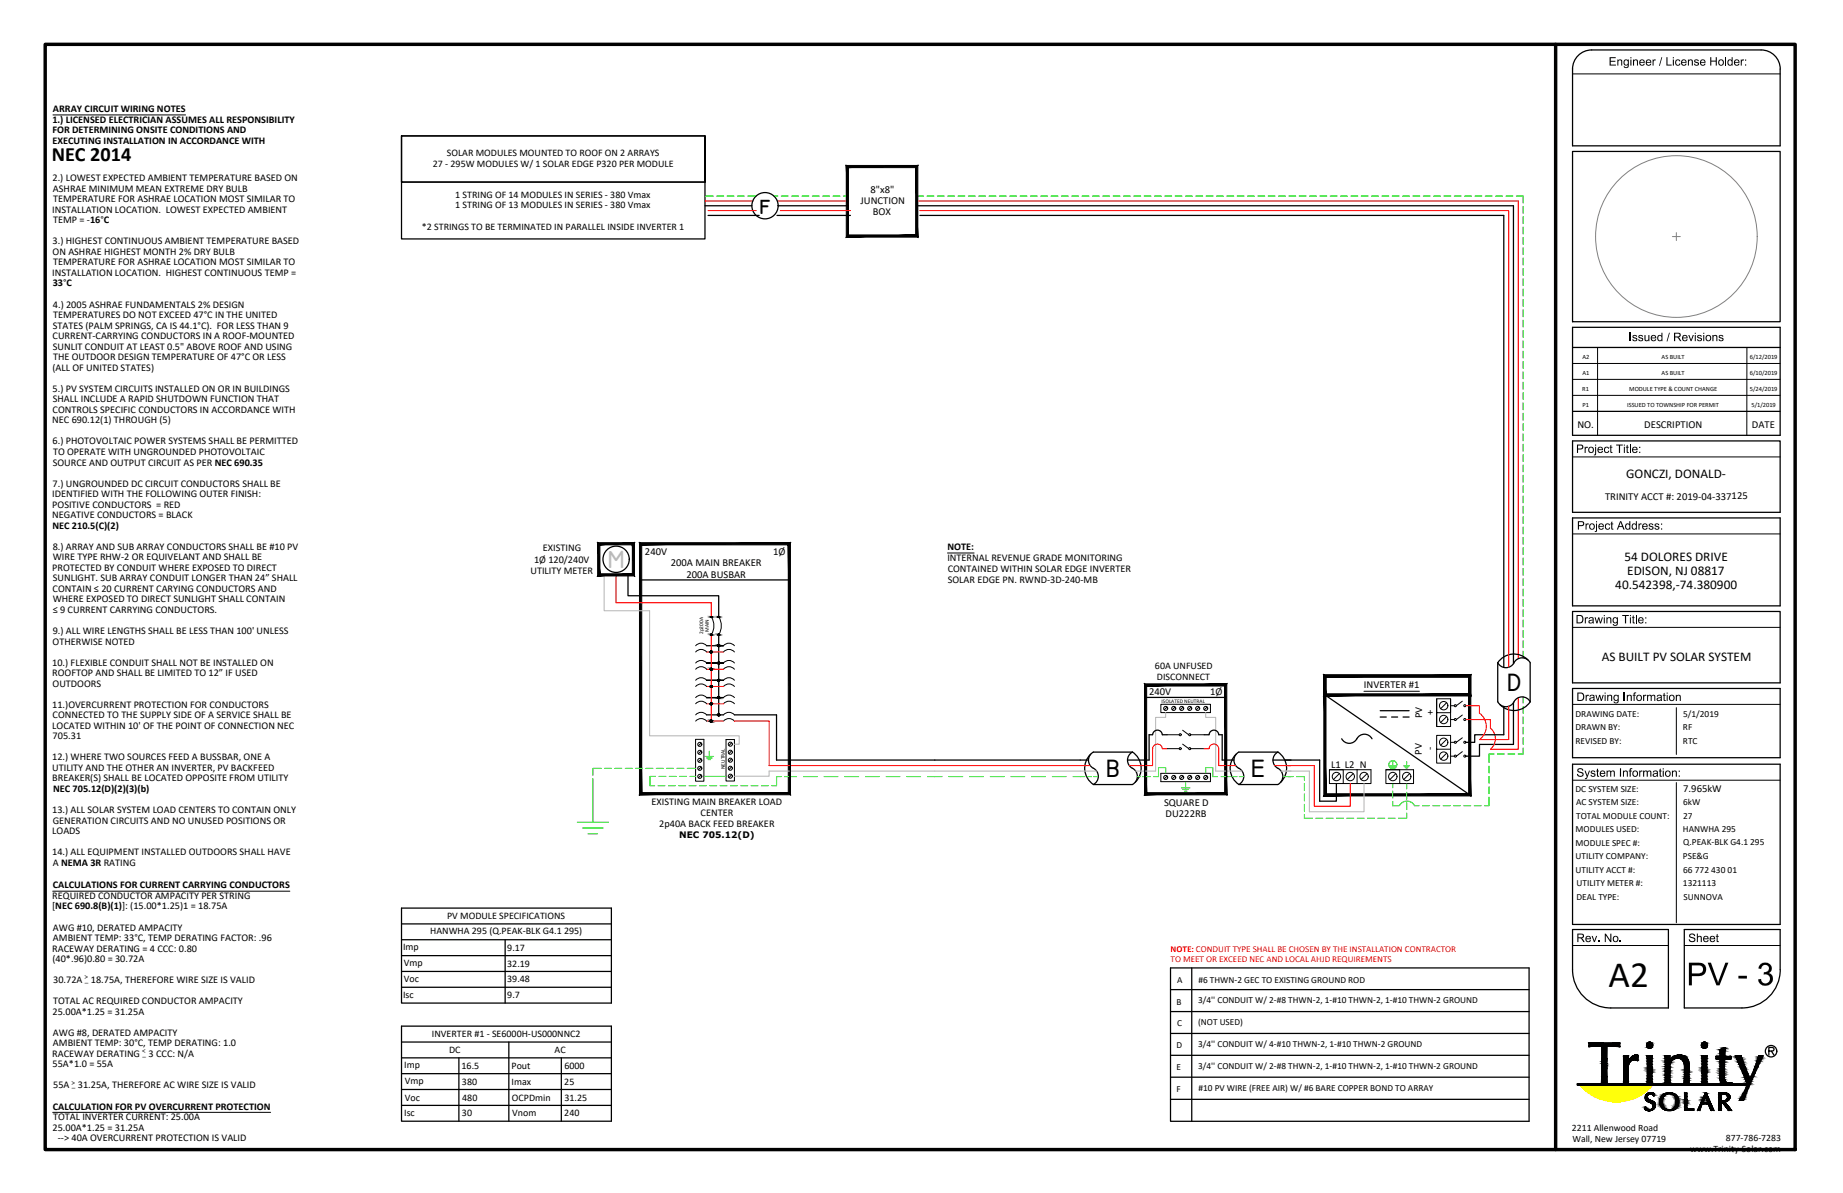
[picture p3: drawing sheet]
<svg xmlns="http://www.w3.org/2000/svg" width="432mm" height="279mm" viewBox="0 0 432 279" stroke-linecap="round" stroke-linejoin="round" font-family="sans-serif">
<defs><g id="words">
<text font-size="8.7" x="376.9" y="231">A2</text>
<g font-size="5.9">
<text x="177.8" y="50.1">f</text>
<text x="353.1" y="161.8">D</text>
<text x="259.2" y="181.9">B</text>
<text x="293.1" y="181.9">E</text>
</g>
<text font-size="5.9" fill="#bababa" x="142.4" y="133">M</text>
<text font-size="4.7" x="12.1" y="37.7">NEC 2014</text>
<g font-size="3.1">
<text x="381" y="111.9">GONCZI, DONALD-</text>
<text x="380.6" y="131.3">54 DOLORES DRIVE</text>
<text x="378.4" y="137.9">40.542398,-74.380900</text>
<text x="381.3" y="134.6">EDISON, NJ 08817</text>
<text x="375.3" y="154.8">AS BUILT PV SOLAR SYSTEM</text>
</g>
<g font-size="2.5">
<text x="201.6" y="47.8">JUNCTION</text>
<text x="204" y="45.1">8&quot;x8&quot;</text>
<text x="204.5" y="50.4">BOX</text>
<text x="369.6" y="100.2">NO.</text>
<text x="385.2" y="100.2">DESCRIPTION</text>
<text x="410.5" y="100.2">DATE</text>
<text x="376.1" y="117">TRINITY ACCT #: 2019-04-337125</text>
<text x="151.1" y="129.9">240V</text>
<text x="181.2" y="129.9">1Ø</text>
<text x="157.1" y="132.6">200A MAIN BREAKER</text>
<text x="160.8" y="135.3">200A BUSBAR</text>
<text x="319.6" y="161.2">INVERTER #1</text>
<text x="269.2" y="162.7">240V</text>
<text x="283.5" y="162.8">1Ø</text>
<text x="335.9" y="167.3" transform="rotate(-90 335.9 167.3)">+</text>
<text x="333.2" y="168.2" transform="rotate(-90 333.2 168.2)">PV</text>
<text x="311.9" y="179.9">L1 L2 N</text>
<text x="333.1" y="176.8" transform="rotate(-90 333.1 176.8)">PV</text>
<text x="335.8" y="175.7" transform="rotate(-90 335.8 175.7)">-</text>
<text x="394.4" y="185.6">7.965kW</text>
<text x="272.7" y="188.7">SQUARE D</text>
<text x="273.1" y="191.4">DU222RB</text>
</g>
<g font-size="2.4">
<text x="12.3" y="28.7">1.) LICENSED ELECTRICIAN ASSUMES ALL RESPONSIBILITY</text>
<text x="12.4" y="26.3">ARRAY CIRCUIT WIRING NOTES</text>
<text x="12.3" y="31.2">FOR DETERMINING ONSITE CONDITIONS AND</text>
<text x="12.3" y="33.7">EXECUTING INSTALLATION IN ACCORDANCE WITH</text>
<text x="12.3" y="42.4">2.) LOWEST EXPECTED AMBIENT TEMPERATURE BASED ON</text>
<text x="12.4" y="44.9">ASHRAE MINIMUM MEAN EXTREME DRY BULB</text>
<text x="12.4" y="47.3">TEMPERATURE FOR ASHRAE LOCATION MOST SIMILAR TO</text>
<text x="12.2" y="49.8">INSTALLATION LOCATION. LOWEST EXPECTED AMBIENT</text>
<text x="12.4" y="52.3">TEMP = -16°C</text>
<text x="12.3" y="57.2">3.) HIGHEST CONTINUOUS AMBIENT TEMPERATURE BASED</text>
<text x="12.3" y="59.7">ON ASHRAE HIGHEST MONTH 2% DRY BULB</text>
<text x="12.2" y="64.6">INSTALLATION LOCATION. HIGHEST CONTINUOUS TEMP =</text>
<text x="12.4" y="62.2">TEMPERATURE FOR ASHRAE LOCATION MOST SIMILAR TO</text>
<text x="12.3" y="67.1">33°C</text>
<text x="12.4" y="77">STATES (PALM SPRINGS, CA IS 44.1°C). FOR LESS THAN 9</text>
<text x="12.4" y="72">4.) 2005 ASHRAE FUNDAMENTALS 2% DESIGN</text>
<text x="12.4" y="74.5">TEMPERATURES DO NOT EXCEED 47°C IN THE UNITED</text>
<text x="12.3" y="79.4">CURRENT-CARRYING CONDUCTORS IN A ROOF-MOUNTED</text>
<text x="12.4" y="81.9">SUNLIT CONDUIT AT LEAST 0.5&quot; ABOVE ROOF AND USING</text>
<text x="12.3" y="86.8">(ALL OF UNITED STATES)</text>
<text x="12.4" y="84.3">THE OUTDOOR DESIGN TEMPERATURE OF 47°C OR LESS</text>
<text x="12.3" y="91.8">5.) PV SYSTEM CIRCUITS INSTALLED ON OR IN BUILDINGS</text>
<text x="12.4" y="94.2">SHALL INCLUDE A RAPID SHUTDOWN FUNCTION THAT</text>
<text x="12.2" y="99.2">NEC 690.12(1) THROUGH (5)</text>
<text x="12.3" y="96.7">CONTROLS SPECIFIC CONDUCTORS IN ACCORDANCE WITH</text>
<text x="12.3" y="104.1">6.) PHOTOVOLTAIC POWER SYSTEMS SHALL BE PERMITTED</text>
<text x="12.4" y="106.5">TO OPERATE WITH UNGROUNDED PHOTOVOLTAIC</text>
<text x="12.3" y="114">7.) UNGROUNDED DC CIRCUIT CONDUCTORS SHALL BE</text>
<text x="12.4" y="109">SOURCE AND OUTPUT CIRCUIT AS PER NEC 690.35</text>
<text x="12.2" y="116.4">IDENTIFIED WITH THE FOLLOWING OUTER FINISH:</text>
<text x="12.2" y="118.9">POSITIVE CONDUCTORS = RED</text>
<text x="12.2" y="121.3">NEGATIVE CONDUCTORS = BLACK</text>
<text x="12.3" y="123.8">NEC 210.5(C)(2)</text>
<text x="12.3" y="128.7">8.) ARRAY AND SUB ARRAY CONDUCTORS SHALL BE #10 PV</text>
<text x="12.4" y="131.2">WIRE TYPE RHW-2 OR EQUIVELANT AND SHALL BE</text>
<text x="125.1" y="131.9">1Ø 120/240V</text>
<text x="127.2" y="129.2">EXISTING</text>
<text x="222" y="131.4">INTERNAL REVENUE GRADE MONITORING</text>
<text x="222" y="128.9">NOTE:</text>
<text x="12.2" y="133.7">PROTECTED BY CONDUIT WHERE EXPOSED TO DIRECT</text>
<text x="12.4" y="136.2">SUNLIGHT. SUB ARRAY CONDUIT LONGER THAN 24” SHALL</text>
<text x="124.3" y="134.5">UTILITY METER</text>
<text x="222" y="134">CONTAINED WITHIN SOLAR EDGE INVERTER</text>
<text x="222.1" y="136.5">SOLAR EDGE PN. RWND-3D-240-MB</text>
<text x="12.3" y="138.6">CONTAIN ≤ 20 CURRENT CARYING CONDUCTORS AND</text>
<text x="12.3" y="143.5">≤ 9 CURRENT CARRYING CONDUCTORS.</text>
<text x="12.4" y="141.1">WHERE EXPOSED TO DIRECT SUNLIGHT SHALL CONTAIN</text>
<text x="12.3" y="148.5">9.) ALL WIRE LENGTHS SHALL BE LESS THAN 100' UNLESS</text>
<text x="12.2" y="155.9">10.) FLEXIBLE CONDUIT SHALL NOT BE INSTALLED ON</text>
<text x="12.3" y="151">OTHERWISE NOTED</text>
<text x="12.2" y="158.3">ROOFTOP AND SHALL BE LIMITED TO 12” IF USED</text>
<text x="12.3" y="160.8">OUTDOORS</text>
<text x="12.2" y="165.7">11.)OVERCURRENT PROTECTION FOR CONDUCTORS</text>
<text x="12.2" y="170.7">LOCATED WITHIN 10' OF THE POINT OF CONNECTION NEC</text>
<text x="12.3" y="168.2">CONNECTED TO THE SUPPLY SIDE OF A SERVICE SHALL BE</text>
<text x="12.3" y="173.2">705.31</text>
<text x="12.2" y="178.1">12.) WHERE TWO SOURCES FEED A BUSSBAR, ONE A</text>
<text x="12.2" y="180.5">UTILITY AND THE OTHER AN INVERTER, PV BACKFEED</text>
<text x="12.2" y="183">BREAKER(S) SHALL BE LOCATED OPPOSITE FROM UTILITY</text>
<text x="12.5" y="185.5">NEC 705.12(D)(2)(3)(b)</text>
<text x="12.2" y="190.4">13.) ALL SOLAR SYSTEM LOAD CENTERS TO CONTAIN ONLY</text>
<text x="152.7" y="188.6">EXISTING MAIN BREAKER LOAD</text>
<text x="164.2" y="191.2">CENTER</text>
<text x="12.2" y="195.3">LOADS</text>
<text x="12.3" y="192.9">GENERATION CIRCUITS AND NO UNUSED POSITIONS OR</text>
<text x="154.5" y="193.8">2p40A BACK FEED BREAKER</text>
<text x="12.2" y="200.3">14.) ALL EQUIPMENT INSTALLED OUTDOORS SHALL HAVE</text>
<text x="12.4" y="202.7">A NEMA 3R RATING</text>
<text x="12.3" y="208.1">CALCULATIONS FOR CURRENT CARRYING CONDUCTORS</text>
<text x="12.2" y="213">[NEC 690.8(B)(1)]: (15.00*1.25)1 = 18.75A</text>
<text x="12.2" y="210.5">REQUIRED CONDUCTOR AMPACITY PER STRING</text>
<text x="12.4" y="217.9">AWG #10, DERATED AMPACITY</text>
<text x="12.4" y="220.4">AMBIENT TEMP: 33°C, TEMP DERATING FACTOR: .96</text>
<text x="12.2" y="222.9">RACEWAY DERATING = 4 CCC: 0.80</text>
<text x="12.3" y="225.3">(40*.96)0.80 = 30.72A</text>
<text x="12.5" y="230.3">30.72A</text>
<text x="21.3" y="230.3">18.75A, THEREFORE WIRE SIZE IS VALID</text>
<text x="12.3" y="237.7">25.00A*1.25 = 31.25A</text>
<text x="12.4" y="235.2">TOTAL AC REQUIRED CONDUCTOR AMPACITY</text>
<text x="12.4" y="242.6">AWG #8, DERATED AMPACITY</text>
<text x="12.4" y="245.1">AMBIENT TEMP: 30°C, TEMP DERATING: 1.0</text>
<text x="12.2" y="247.5">RACEWAY DERATING</text>
<text x="12.3" y="250">55A*1.0 = 55A</text>
<text x="34.8" y="247.5">3 CCC: N/A</text>
<text x="12.5" y="254.9">55A</text>
<text x="18.3" y="254.9">31.25A, THEREFORE AC WIRE SIZE IS VALID</text>
<text x="12.3" y="259.9">CALCULATION FOR PV OVERCURRENT PROTECTION</text>
<text x="12.4" y="262.3">TOTAL INVERTER CURRENT: 25.00A</text>
<text x="12.3" y="264.8">25.00A*1.25 = 31.25A</text>
<text x="13.5" y="267.3">--&gt; 40A OVERCURRENT PROTECTION IS VALID</text>
</g>
<g font-size="2.3">
<text x="101.4" y="39.2">27 - 295W MODULES W/ 1 SOLAR EDGE P320 PER MODULE</text>
<text x="104.7" y="36.5">SOLAR MODULES MOUNTED TO ROOF ON 2 ARRAYS</text>
<text x="106.7" y="46.3">1 STRING OF 14 MODULES IN SERIES - 380 Vmax</text>
<text x="98.9" y="53.8">*2 STRINGS TO BE TERMINATED IN PARALLEL INSIDE INVERTER 1</text>
<text x="106.7" y="48.8">1 STRING OF 13 MODULES IN SERIES - 380 Vmax</text>
<text x="270.6" y="156.6">60A UNFUSED</text>
<text x="271" y="159.1">DISCONNECT</text>
<text x="104.8" y="215.3">PV MODULE SPECIFICATIONS</text>
<text x="100.8" y="218.9">HANWHA 295 (Q.PEAK-BLK G4.1 295)</text>
<text x="94.5" y="222.5">Imp</text>
<text x="94.6" y="226.2">Vmp</text>
<text x="118.8" y="226.4">32.19</text>
<text x="118.9" y="222.7">9.17</text>
<text x="94.5" y="233.8">Isc</text>
<text x="94.6" y="230.1">Voc</text>
<text x="118.8" y="230.1">39.48</text>
<text x="118.9" y="233.8">9.7</text>
<text x="101.2" y="242.9">INVERTER #1 - SE6000H-US000NNC2</text>
<text x="94.7" y="250.1">Imp</text>
<text x="105.2" y="246.6">DC</text>
<text x="108.1" y="250.3">16.5</text>
<text x="119.9" y="250.3">Pout</text>
<text x="129.9" y="246.6">AC</text>
<text x="132.2" y="250.3">6000</text>
<text x="94.9" y="253.8">Vmp</text>
<text x="94.9" y="257.8">Voc</text>
<text x="108.2" y="254.1">380</text>
<text x="108.3" y="257.8">480</text>
<text x="119.9" y="254">Imax</text>
<text x="119.9" y="257.8">OCPDmin</text>
<text x="132.2" y="254.1">25</text>
<text x="132.2" y="257.8">31.25</text>
<text x="94.7" y="261.5">Isc</text>
<text x="108.2" y="261.5">30</text>
<text x="120" y="261.5">Vnom</text>
<text x="132.2" y="261.5">240</text>
<text x="368.3" y="264.9">2211 Allenwood Road</text>
<text x="368.4" y="267.4">Wall, New Jersey 07719</text>
<text x="396" y="269.7">www.Trinity-Solar.com</text>
<text x="404.4" y="267.2">877-786-7283</text>
</g>
<g font-size="2.2">
<text x="369.1" y="167.9">DRAWING DATE:</text>
<text x="394.4" y="167.8">5/1/2019</text>
<text x="369.1" y="171.1">DRAWN BY:</text>
<text x="394.3" y="171.1">RF</text>
<text x="369.1" y="174.2">REVISED BY:</text>
<text x="394.3" y="174.2">RTC</text>
<text x="369.1" y="185.4">DC SYSTEM SIZE:</text>
<text x="369.3" y="188.6">AC SYSTEM SIZE:</text>
<text x="369.3" y="191.7">TOTAL MODULE COUNT:</text>
<text x="394.4" y="188.6">6kW</text>
<text x="394.4" y="191.7">27</text>
<text x="369.1" y="194.9">MODULES USED:</text>
<text x="394.3" y="194.9">HANWHA 295</text>
<text x="394.4" y="198">Q.PEAK-BLK G4.1 295</text>
<text x="369.1" y="198.1">MODULE SPEC #:</text>
<text x="369.1" y="201.2">UTILITY COMPANY:</text>
<text x="394.3" y="201.2">PSE&amp;G</text>
<text x="369.1" y="204.4">UTILITY ACCT #:</text>
<text x="369.4" y="207.6">UTILITY METER #:</text>
<text x="394.3" y="207.6">1321113</text>
<text x="394.4" y="204.4">66 772 430 01</text>
<text x="369.4" y="210.7">DEAL TYPE:</text>
<text x="394.4" y="210.7">SUNNOVA</text>
<text x="275.8" y="230.1">A</text>
<text x="280.8" y="230.1">#6 THWN-2 GEC TO EXISTING GROUND ROD</text>
<text x="275.7" y="235.3">B</text>
<text x="280.7" y="235">3/4'' CONDUIT W/ 2-#8 THWN-2, 1-#10 THWN-2, 1-#10 THWN-2 GROUND</text>
<text x="275.7" y="245.5">D</text>
<text x="275.8" y="240.4">C</text>
<text x="280.7" y="240">(NOT USED)</text>
<text x="280.7" y="245.2">3/4'' CONDUIT W/ 4-#10 THWN-2, 1-#10 THWN-2 GROUND</text>
<text x="275.7" y="250.7">E</text>
<text x="280.7" y="250.4">3/4'' CONDUIT W/ 2-#8 THWN-2, 1-#10 THWN-2, 1-#10 THWN-2 GROUND</text>
<text x="275.7" y="255.8">F</text>
<text x="280.8" y="255.5">#10 PV WIRE (FREE AIR) W/ #6 BARE COPPER BOND TO ARRAY</text>
</g>
<text font-size="2.1" x="159.1" y="196.4">NEC 705.12(D)</text>
<g font-size="2.1" fill="#f00">
<text x="274.3" y="223">NOTE: CONDUIT TYPE SHALL BE CHOSEN BY THE INSTALLATION CONTRACTOR</text>
<text x="274.3" y="225.3">TO MEET OR EXCEED NEC AND LOCAL AHJD REQUIREMENTS</text>
</g>
<g font-size="1.7">
<text x="19.8" y="229.3">&gt;</text>
<text x="19.9" y="230">_</text>
<text x="33.3" y="246.6">&lt;</text>
<text x="33.4" y="247.2">_</text>
<text x="16.7" y="254">&gt;</text>
<text x="16.8" y="254.6">_</text>
</g>
<g font-size="1.5">
<text x="410" y="84">6/12/2019</text>
<text x="370.7" y="84">A2</text>
<text x="370.7" y="87.8">A1</text>
<text x="389.3" y="84">AS BUILT</text>
<text x="389.3" y="87.8">AS BUILT</text>
<text x="410" y="87.7">6/10/2019</text>
<text x="370.7" y="91.5">R1</text>
<text x="370.7" y="95.3">P1</text>
<text x="381.2" y="95.3">ISSUED TO TOWNSHIP FOR PERMIT</text>
<text x="381.7" y="91.5">MODULE TYPE &amp; COUNT CHANGE</text>
<text x="410" y="91.5">5/24/2019</text>
<text x="410.3" y="95.2">5/1/2019</text>
</g>
<g font-size="1.3">
<text x="164.7" y="148.5" transform="rotate(-90 164.7 148.5)">2p200A</text>
<text x="166.1" y="148" transform="rotate(-90 166.1 148)">MAIN</text>
<text x="272.1" y="164.7">ISOLATED NEUTRAL</text>
<text x="169.8" y="180.1" transform="rotate(-90 169.8 180.1)">NEUTRAL</text>
</g>
</g></defs>
<!-- layer: LOCKED (PRINT) -->
<path d="M12.4 26.9h31.1M12.3 208.7h55.6M12.3 260.5h51.1" fill="none" stroke="#000" stroke-width=".23"/>
<!-- layer: 0 -->
<g fill="none" stroke="#000" stroke-width=".3">
<path d="M94.1 31.8h71.1v10.8h-71.1v-10.8h71.1v24.2h-71.1zM94.1 42.6h71.1M165.2 48.2h11M165.9 50.5h12M182 50.5h17.2M182.3 48.2h16.2M214.8 48.2h139.8v107.2M215.5 50.5h136.8v105.8M147.1 134.6v4.9h21.3v4.9M150.1 135.8h34.8M165.5 159.3h4h-4M165.5 155.3h4h-4"/>
<path d="M165.5 151.2h4h-1.1M168.4 148.8v18.6M350.9 155.2v9.2a2.21 2.21 0 0 0 2.2 1.1 2.21 2.21 0 0 0 1.9-1.5 2.15 2.15 0 0 1 3.5 .4M350.9 155.2a2.21 2.21 0 0 0 2.2 1.2 2.21 2.21 0 0 0 1.9-1.6 2.15 2.15 0 0 1 3.5 .4v9.2M358 154.6a4.6 4.6 0 0 0-7.1 .6M165.5 163.4h4h-4M165.5 167.4h4M172.1 167.4h9.8v10.6h73.1M256.2 176.1h9.1M256.2 176.1a2.21 2.21 0 0 0-1.2 2.2 2.21 2.21 0 0 0 1.6 1.9 2.14 2.14 0 0 1-.4 3.5 4.6 4.6 0 0 1-.7-7.1M265.3 176.1a2.21 2.21 0 0 0-1.1 2.2 2.21 2.21 0 0 0 1.5 1.9 2.15 2.15 0 0 1-.4 3.5h-9.1M265.3 176.1a4.6 4.6 0 0 1 .7 7.1"/>
<path d="M268.4 163.3h18.8M270 172.1h-.8v5.9h-5M270.1 172.1a1.13 1.13 0 0 1 1.1-1.1 1.13 1.13 0 0 1 1.1 1.1h1.1M282.1 172.1h1.2a1.13 1.13 0 0 1 1.1-1.1 1.13 1.13 0 0 1 1.1 1.1h.8v5.9h2.8M289.6 176.6a4.6 4.6 0 0 0 .7 7.1M298.2 178h11v9.6h3.9v-4.1M299.4 176.1h-9.1a2.21 2.21 0 0 0-1.2 2.2 2.21 2.21 0 0 0 1.5 1.9 2.15 2.15 0 0 1-.3 3.5M310.4 162.7l33.9 23.5M314.3 173a2 2 0 0 0 3.6 0M317.9 173a2 2 0 0 1 3.5 0M323.4 166.4h6.7M323.4 167.9h1.4"/>
<path d="M326 167.9h1.5M328.7 167.9h1.4M352.3 165.5v6.6h-6.8v1.8h-2.1M354.6 164.6v9.7h-8v2.8h-3.2M358.5 164.4a4.6 4.6 0 0 1-7.1 .6M290.2 183.7h9.2M300 183.2a4.6 4.6 0 0 0-.6-7.1 2.22 2.22 0 0 0-1.1 2.2 2.22 2.22 0 0 0 1.5 1.9 2.15 2.15 0 0 1-.4 3.5M94.1 212.7h49.1v22.2h-49.1zM94.1 216.4h49.1M94.1 220.1h49.1M94.1 223.8h49.1M94.1 227.5h49.1"/>
<path d="M94.1 231.2h49.1M118.3 220.1v14.8M274.2 226.7h84.1v35.9h-84.1zM274.2 231.8h84.1M274.2 236.9h84.1M279.2 226.7v35.9M94.1 240.3h49.1v22.3h-49.1zM94.1 244h49.1M94.1 247.7h49.1M94.1 251.5h49.1M94.1 255.2h49.1M94.1 258.9h49.1"/>
<path d="M107.5 247.7v14.9M119.2 244v18.6M131.5 247.7v14.9M274.2 242h84.1M274.2 247.2h84.1M274.2 252.3h84.1M274.2 257.5h84.1"/>
<circle cx="179.2" cy="48.2" r="3.1"/>
<circle cx="144.4" cy="131" r="3.1"/>
</g>
<g fill="none" stroke="#f00" stroke-width=".25">
<path d="M165.2 47.1h11.3M165.9 49.3h11.3M182.1 47.1h16.4M182.8 49.3h16.4M214.8 47.1h140.9v107.2M215.5 49.3h138v107M144.3 134.6v6.6h22.4v3.2M165.5 152.7h4M165.5 156.7h4M166.7 148.8v20.1M165.5 168.9h4M165.5 160.8h4"/>
<path d="M165.5 164.8h4M172.1 168.9h8.1v10.4h75.2M270 175.3v4h-5.4M270.1 175.3a1.13 1.13 0 0 1 1.1-1 1.13 1.13 0 0 1 1.1 1h1.1M282.1 175.3h1.2a1.13 1.13 0 0 1 1.1-1 1.13 1.13 0 0 1 1.1 1v4h4M298.6 179.3h9.3v9.5h8.4v-5.3M343.4 165.3h3.2v1.7a3.8 3.8 0 0 1 0 6.2h6.9v-7.8M355.7 163.4v12.1h-6.5a3.2 3.2 0 0 0 0-5v-2h-5.8"/>
</g>
<path d="M141.5 134.6v8.4h10.7v29.3h21v2h-1.1M273.1 166.9v1.1h-2.4v12.6h-4.6M282.5 166.9v1.1h2.3v12.6h6.2M256.9 180.6h-76.7v1.2h-8.1M300.1 180.6h6.7v9.5h12.8v-6.6" fill="none" stroke="#bababa" stroke-width=".25"/>
<g fill="none" stroke="#0d0" stroke-width=".25">
<path d="M165.2 45.9h1.9M167.9 45.9h1.7M170.4 45.9h1.6M172.8 45.9h1.6M175.2 45.9h2M181.3 45.9h1M183.1 45.9h1.6M185.5 45.9h1.6M187.9 45.9h1.6M190.3 45.9h1.6M192.8 45.9h1.6M195.2 45.9h1.6"/>
<path d="M197.6 45.9h.9M214.8 45.9h1.6M217.2 45.9h1.6M219.6 45.9h1.6M222 45.9h1.7M224.5 45.9h1.6M226.9 45.9h1.6M229.3 45.9h1.6M231.7 45.9h1.6M234.2 45.9h1.6M236.6 45.9h1.6M239 45.9h1.6"/>
<path d="M241.4 45.9h1.6M243.8 45.9h1.7M246.3 45.9h1.6M248.7 45.9h1.6M251.1 45.9h1.6M253.5 45.9h1.7M256 45.9h1.6M258.4 45.9h1.6M260.8 45.9h1.6M263.2 45.9h1.6M265.6 45.9h1.7M268.1 45.9h1.6"/>
<path d="M270.5 45.9h1.6M272.9 45.9h1.6M275.3 45.9h1.6M277.8 45.9h1.6M280.2 45.9h1.6M282.6 45.9h1.6M285 45.9h1.6M287.4 45.9h1.7M289.9 45.9h1.6M292.3 45.9h1.6M294.7 45.9h1.6M297.1 45.9h1.6"/>
<path d="M299.5 45.9h1.7M302 45.9h1.6M304.4 45.9h1.6M306.8 45.9h1.6M309.2 45.9h1.7M311.7 45.9h1.6M314.1 45.9h1.6M316.5 45.9h1.6M318.9 45.9h1.6M321.3 45.9h1.7M323.8 45.9h1.6M326.2 45.9h1.6"/>
<path d="M328.6 45.9h1.6M331 45.9h1.6M333.5 45.9h1.6M335.9 45.9h1.6M338.3 45.9h1.6M340.7 45.9h1.6M343.1 45.9h1.7M345.6 45.9h1.6M348 45.9h1.6M350.4 45.9h1.6M352.8 45.9h1.6M355.3 45.9h1.6v1.6"/>
<path d="M356.9 48.3v1.6M356.9 50.8v1.6M356.9 53.2v1.6M356.9 55.6v1.6M356.9 58v1.6M356.9 60.4v1.7M356.9 62.9v1.6M356.9 65.3v1.6M356.9 67.7v1.6M356.9 70.1v1.6M356.9 72.6v1.6M356.9 75v1.6"/>
<path d="M356.9 77.4v1.6M356.9 79.8v1.6M356.9 82.2v1.7M356.9 84.7v1.6M356.9 87.1v1.6M356.9 89.5v1.6M356.9 91.9v1.6M356.9 94.4v1.6M356.9 96.8v1.6M356.9 99.2v1.6M356.9 101.6v1.6M356.9 104v1.7"/>
<path d="M356.9 106.5v1.6M356.9 108.9v1.6M356.9 111.3v1.6M356.9 113.7v1.7M356.9 116.2v1.6M356.9 118.6v1.6M356.9 121v1.6M356.9 123.4v1.6M356.9 125.8v1.7M356.9 128.3v1.6M356.9 130.7v1.6M356.9 133.1v1.6"/>
<path d="M356.9 135.5v1.7M356.9 138v1.6M356.9 140.4v1.6M356.9 142.8v1.6M356.9 145.2v1.6M356.9 147.7v1.6M356.9 150.1v1.6M356.9 152.5v1.6M140.9 180h-2v1.6M141.7 180h1.6M144.1 180h1.6M146.5 180h1.6"/>
<path d="M148.9 180h1.6M151.3 180h1.7M153.8 180h1.6M156.2 180h1.6M158.6 180h1.6M161 180h2M325.7 179.4h1.3M325.9 179.6h.9M326.1 179.8h.4M326.3 178.4v1M328.9 179.4h1.3M329.1 179.6h.9"/>
<path d="M329.4 179.8h.4M329.6 178.4v1M348.9 179.4v1.6M350 176.6h-1.1v2M350.8 176.6h1.7M353.3 176.6h1.6M356.9 175.2v1.4h-1.2M356.9 163.2v1.5M356.9 165.5v1.6M356.9 167.9v1.6M356.9 170.3v1.6M356.9 172.7v1.7"/>
<path d="M135.3 192.6h7.3M136.5 193.9h4.8M137.8 195.3h2.2M138.9 182.4v10.2M153.6 181.8h-1.3v2.2h1.1M154.2 184h1.6M154.4 181.8h1.6M156.6 184h1.6M156.8 181.8h1.6M159 184h1.6M159.2 181.8h1.7M161.4 184h1.7"/>
<path d="M161.7 181.8h1.3M163.9 184h1.6M164.9 181.8h5.2M166.3 184h1.6M168.7 184h1.6M171.1 184h1.6M173.6 184h1.6M176 184h1.6M178.4 184h1.6M183 181.9h-1.1v2.1h-1.1M183.8 181.9h2.8M188.2 181.9h3.3"/>
<path d="M193.1 181.9h3.2M197.9 181.9h3.3M202.8 181.9h3.2M207.6 181.9h3.2M212.5 181.9h3.2M217.3 181.9h3.4M222.3 181.9h3.3M227.2 181.9h3.2M232 181.9h3.3M236.9 181.9h3.2M241.7 181.9h3.2M246.6 181.9h3.2"/>
<path d="M251.4 181.9h2.7M254.7 181.9h1M256.3 181.9h1M266.5 181.9h.7M267.7 181.9h1.8M273.1 181.1v-1.3h-1.7v2.1h-1.1M282.5 181.1v-1.3h1.6v2.1h1.1M286.1 181.9h2.1M288.7 181.9h1.1M290.4 181.9h1M300.6 181.9h2.4M303.8 181.9h1.8v.8"/>
<path d="M305.6 190.8v.8h1.9M305.6 183.5v1.6M305.6 185.9v1.7M305.6 188.4v1.6M308.3 191.6h1.6M310.7 191.6h1.6M313.1 191.6h1.7M315.6 191.6h1.6M318 191.6h1.6M320.4 191.6h1.6M322.8 191.6h1.6M325.3 191.6h1.6"/>
<path d="M326.3 187.7v1h1.6a2.01 2.01 0 0 1 3.5 0h1.1M326.3 183.5v1M326.3 185.3v1.6M329.6 190.4v1.2h-1.9M329.6 183.5v1.3M329.6 185.6v1.6M329.6 188v1.6M333.3 188.7h1.6M335.7 188.7h1.6M338.1 188.7h1.7M340.6 188.7h1.6M343 188.7h1.6"/>
<path d="M345.4 188.7h1.6M348.9 186.7v2h-1.1M348.9 181.8v1.6M348.9 184.2v1.7"/>
<circle cx="326.3" cy="179.1" r=".94"/>
</g>
<g fill="#000" stroke="#000" stroke-width=".23">
<path d="M166.5 156.9h.3zM166.5 152.5h.3zM166.5 148.7h.3zM166.5 144.6h.3zM166.5 148.6h.3zM166.5 144.4h.3zM166.6 148.8h.1zM166.6 144.6h.1zM168.2 159.4h.4zM168.2 155.2h.4zM168.2 155.4h.3zM168.2 159.2h.3z"/>
<path d="M168.3 148.7h.2zM168.3 144.6h.2zM168.3 148.6h.2zM168.3 144.4h.2zM166.4 164.9h.4zM166.5 160.7h.3zM166.5 164.7h.3zM168.2 167.6h.3zM399.7 258.2h1zM399.8 258.2h.9zM399.9 258.2h.8zM400.4 258.9h.6z"/>
<path d="M400.8 259.9h.6zM403.4 256h1zM403.7 257.9h.9zM403.8 258.5h.6zM403.8 258.5h.7zM404 258.8h.6zM404.1 258.8h.6zM404.2 256.3h.8zM404.4 259.2h.6zM404.6 256.6h.6zM404.7 256.6h.5zM404.7 257.4h.5z"/>
<path d="M397.8 260h.1zM400.9 260h.1zM402.7 260h.1zM405 260h.1z"/>
<path d="M198.3 55.5h16.7l-.5-.5zM198.8 55h15.7l-16.2 .5zM198.3 38.7v16.8l.5-.5zM198.3 38.7l.5 .6v15.7zM198.3 38.7l.5 .6 16.2-.6zM198.8 39.3l16.2-.6-.5 .6zM215 38.7l-.5 .6 .5 16.2zM214.5 39.3l.5 16.2-.5-.5z"/>
<path d="M140 127.1v7.8l.6-.5zM140 127.1l.6 .5v6.8zM140 127.1l.6 .5 8.1-.5zM140.6 127.6l8.1-.5-.5 .5zM148.7 127.1l-.5 .5 .5 7.3zM148.2 127.6l.5 7.3-.5-.5zM140 134.9h8.7l-.5-.5zM140 134.9l.6-.5h7.6z"/>
<path d="M166.6 156.5h.1zM166.6 156.5h.1z"/>
<path d="M166.6 152.5h.1zM166.6 152.5h.1z"/>
<path d="M166.6 148.5h.1zM166.6 148.5h.1z"/>
<path d="M166.6 148.5h.1zM166.6 148.5h.1z"/>
<path d="M166.6 148.5l.1 .1zM166.6 148.5l.1 .1z"/>
<path d="M166.6 148.6h.1zM166.5 148.6h.2zM166.5 148.6h.2zM166.5 148.6h.2z"/>
<path d="M166.6 148.7l.1 .1zM166.6 148.7l.1 .1zM166.6 148.8h.1z"/>
<path d="M166.6 144.4h.1zM166.6 144.4h.1z"/>
<path d="M166.6 144.4h.1zM166.6 144.4h.1z"/>
<path d="M166.6 144.4h.1zM166.6 144.4h.1z"/>
<path d="M166.6 144.4h.1zM166.5 144.4h.2zM166.5 144.4h.2zM166.5 144.4h.2z"/>
<path d="M166.6 144.6h.1zM166.6 144.6h.1z"/>
<path d="M166.6 156.5h.1zM166.5 156.5h.2z"/>
<path d="M166.6 156.9h.1zM166.6 156.9l.1 .1z"/>
<path d="M166.6 152.5h.1zM166.5 152.5h.2z"/>
<path d="M166.6 152.9h.1zM166.6 152.9h.1z"/>
<path d="M166.5 148.6h.3zM166.5 148.6h.3zM166.5 148.6h.3z"/>
<path d="M166.5 148.7h.2zM166.5 148.7h.2z"/>
<path d="M166.5 144.4h.3zM166.5 144.4h.3zM166.5 144.4h.3z"/>
<path d="M166.5 144.6h.2zM166.5 144.6h.2zM166.6 144.6h.1zM166.6 144.6h.1z"/>
<path d="M166.5 156.5h.3zM166.5 156.5h.3z"/>
<path d="M166.5 156.9h.2zM166.5 156.9h.2z"/>
<path d="M166.5 152.5h.3zM166.5 152.5h.3z"/>
<path d="M166.5 152.9h.2zM166.5 152.9h.2z"/>
<path d="M166.5 148.6h.3zM166.5 148.6h.3zM166.5 148.6h.3zM166.5 148.6h.3z"/>
<path d="M166.5 148.6h.3zM166.5 148.6h.3zM166.5 148.6h.3zM166.5 148.6h.3z"/>
<path d="M166.5 148.6h.3zM166.5 148.6h.3z"/>
<path d="M166.5 148.7h.3zM166.5 148.7h.3zM166.5 148.7h.3zM166.5 148.7h.3z"/>
<path d="M166.5 148.7h.3zM166.5 148.7h.3zM166.5 148.7h.3z"/>
<path d="M166.5 148.7h.3zM166.5 148.7h.2zM166.5 148.7h.2zM166.5 148.7h.2z"/>
<path d="M166.5 144.4l.3 .1zM166.5 144.4l.3 .1zM166.5 144.5h.3zM166.5 144.5h.3z"/>
<path d="M166.5 144.5h.3zM166.5 144.5h.3zM166.5 144.5h.3zM166.5 144.5h.3z"/>
<path d="M166.5 144.5h.3zM166.5 144.5h.3z"/>
<path d="M166.5 144.5h.3zM166.5 144.5h.3zM166.5 144.5h.3zM166.5 144.5h.3z"/>
<path d="M166.5 144.5l.3 .1zM166.5 144.5l.3 .1zM166.5 144.6h.3z"/>
<path d="M166.5 144.6h.3zM166.5 144.6h.2zM166.5 144.6h.2zM166.5 144.6h.2z"/>
<path d="M166.5 156.5h.3zM166.5 156.5h.3z"/>
<path d="M166.5 156.9h.3zM166.5 156.9h.2z"/>
<path d="M166.5 152.5h.3zM166.5 152.5h.3z"/>
<path d="M166.5 152.9h.3zM166.5 152.9h.2z"/>
<path d="M166.5 148.6h.3zM166.5 148.6l.3 .1zM166.5 148.7h.3zM166.5 148.7h.3z"/>
<path d="M166.5 144.5h.3zM166.5 144.5h.3zM166.5 144.5h.3zM166.5 144.5h.3z"/>
<path d="M166.5 156.5l.3 .1zM166.5 156.5l.3 .1z"/>
<path d="M166.5 156.9h.3zM166.5 156.9h.3z"/>
<path d="M166.5 152.5h.3zM166.5 152.5h.3zM166.5 152.5h.3z"/>
<path d="M166.5 152.9h.3zM166.5 152.9h.3z"/>
<path d="M166.5 156.6h.3zM166.5 156.6h.3z"/>
<path d="M166.5 156.6h.3zM166.5 156.6h.3z"/>
<path d="M166.5 156.9h.3zM166.5 156.9h.3z"/>
<path d="M166.5 152.5h.3zM166.5 152.5h.3z"/>
<path d="M166.5 152.8l.3 .1zM166.5 152.8l.3 .1z"/>
<path d="M166.5 152.9h.3zM166.5 152.9h.3z"/>
<path d="M166.5 156.6h.3zM166.5 156.6h.3z"/>
<path d="M166.5 156.9h.3zM166.5 156.9h.3zM166.5 156.9h.3z"/>
<path d="M166.5 152.5l.3 .1zM166.5 152.5l.3 .1z"/>
<path d="M166.5 152.8h.3zM166.5 152.8h.3z"/>
<path d="M166.5 152.8h.3zM166.5 152.8h.3z"/>
<path d="M166.5 156.6h.3zM166.5 156.6h.3z"/>
<path d="M166.4 156.6h.5zM166.4 156.6h.5z"/>
<path d="M166.4 156.8l.4 .1zM166.4 156.8l.4 .1z"/>
<path d="M166.5 156.9h.3zM166.5 156.9h.3z"/>
<path d="M166.5 152.6h.3zM166.5 152.6h.3z"/>
<path d="M166.4 152.6h.5zM166.4 152.6h.5z"/>
<path d="M166.4 152.8h.4zM166.4 152.8h.4z"/>
<path d="M166.4 156.6l.5 .1zM166.4 156.6l.5 .1z"/>
<path d="M166.4 156.7h.5zM166.4 156.7h.5z"/>
<path d="M166.4 156.7h.5zM166.4 156.7h.5z"/>
<path d="M166.4 156.7h.5zM166.4 156.7h.5z"/>
<path d="M166.4 156.7l.5 .1zM166.4 156.7l.5 .1z"/>
<path d="M166.4 156.8h.5zM166.4 156.8h.5z"/>
<path d="M166.4 156.8h.5zM166.4 156.8h.5z"/>
<path d="M166.4 156.8h.5zM166.4 156.8h.5z"/>
<path d="M166.4 156.8h.5zM166.4 156.8h.4z"/>
<path d="M166.4 152.6h.5zM166.4 152.6h.5z"/>
<path d="M166.4 152.6h.5zM166.4 152.6h.5z"/>
<path d="M166.4 152.6l.5 .1zM166.4 152.6l.5 .1z"/>
<path d="M166.4 152.7h.5zM166.4 152.7h.5z"/>
<path d="M166.4 152.7h.5zM166.4 152.7h.5z"/>
<path d="M166.4 152.7h.5zM166.4 152.7h.5z"/>
<path d="M166.4 152.7l.5 .1zM166.4 152.7l.5 .1z"/>
<path d="M166.4 152.8h.5zM166.4 152.8h.5z"/>
<path d="M166.4 152.8h.5zM166.4 152.8h.4z"/>
<path d="M168.3 148.5h.2zM168.3 148.5h.2z"/>
<path d="M168.3 144.4h.2zM168.3 144.4h.2z"/>
<path d="M168.3 159.1h.2zM168.3 159.1h.2z"/>
<path d="M168.3 155.1h.2zM168.3 155.1h.2z"/>
<path d="M168.3 151h.2zM168.3 151h.2z"/>
<path d="M168.3 148.5l.2 .1zM168.3 148.5l.2 .1z"/>
<path d="M168.3 148.6h.2zM168.3 148.6h.2zM168.3 148.6h.2zM168.3 148.6h.2z"/>
<path d="M168.3 148.7l.2 .1zM168.3 148.7l.2 .1z"/>
<path d="M168.3 148.8h.2zM168.3 148.8h.1z"/>
<path d="M168.3 144.4h.2zM168.3 144.4h.2z"/>
<path d="M168.3 144.4h.2zM168.3 144.4h.2zM168.3 144.4h.2zM168.3 144.4h.2z"/>
<path d="M168.3 144.6h.2zM168.3 144.6h.1z"/>
<path d="M168.3 159.1h.2zM168.3 159.1h.2z"/>
<path d="M168.3 159.5h.2zM168.3 159.5h.1z"/>
<path d="M168.3 155.1h.2zM168.3 155.1h.2z"/>
<path d="M168.3 155.5h.2zM168.3 155.5h.1z"/>
<path d="M168.3 151h.2zM168.3 151h.2z"/>
<path d="M168.3 151.4h.2zM168.3 151.4l.1 .1z"/>
<path d="M168.3 148.6h.2zM168.3 148.6h.2zM168.3 148.6h.2z"/>
<path d="M168.3 148.7h.2zM168.3 148.7h.2z"/>
<path d="M168.3 144.4h.2zM168.3 144.4h.2zM168.3 144.4h.2z"/>
<path d="M168.3 144.6h.2zM168.3 144.6h.2zM168.3 144.6h.2zM168.3 144.6h.2z"/>
<path d="M168.3 159.1h.2zM168.3 159.1h.2z"/>
<path d="M168.3 159.5h.2zM168.3 159.5h.2z"/>
<path d="M168.3 155.1h.2zM168.3 155.1h.2z"/>
<path d="M168.3 155.5h.2zM168.3 155.5h.2z"/>
<path d="M168.3 151h.2zM168.3 151h.2z"/>
<path d="M168.3 151.4h.2zM168.3 151.4h.2z"/>
<path d="M168.3 148.6h.2zM168.3 148.6h.2zM168.3 148.6h.2zM168.3 148.6h.2z"/>
<path d="M168.3 148.6h.2zM168.3 148.6h.2zM168.3 148.6h.2zM168.3 148.6h.2z"/>
<path d="M168.3 148.6h.2zM168.3 148.6h.2z"/>
<path d="M168.3 148.7h.2zM168.3 148.7h.2zM168.3 148.7h.2zM168.3 148.7h.2z"/>
<path d="M168.3 148.7h.2zM168.3 148.7h.2zM168.3 148.7h.2z"/>
<path d="M168.3 148.7h.2zM168.3 148.7h.2zM168.3 148.7h.2zM168.3 148.7h.2z"/>
<path d="M168.3 144.4l.2 .1zM168.3 144.4l.2 .1zM168.3 144.5h.2zM168.3 144.5h.2z"/>
<path d="M168.3 144.5h.2zM168.3 144.5h.2zM168.3 144.5h.2zM168.3 144.5h.2z"/>
<path d="M168.3 144.5h.2zM168.3 144.5h.2z"/>
<path d="M168.3 144.5h.2zM168.3 144.5h.2zM168.3 144.5h.2zM168.3 144.5h.2z"/>
<path d="M168.3 144.5l.2 .1zM168.3 144.5l.2 .1zM168.3 144.6h.2z"/>
<path d="M168.3 144.6h.2zM168.3 144.6h.2zM168.3 144.6h.2zM168.3 144.6h.2z"/>
<path d="M168.3 159.1h.2zM168.3 159.1h.2z"/>
<path d="M168.3 159.5h.2zM168.3 159.5h.2z"/>
<path d="M168.3 155.1h.2zM168.3 155.1h.2z"/>
<path d="M168.3 155.5h.2zM168.3 155.5h.2z"/>
<path d="M168.3 151h.2zM168.2 151h.3z"/>
<path d="M168.3 151.4h.2zM168.3 151.4h.2z"/>
<path d="M168.3 148.6h.2zM168.3 148.6l.2 .1zM168.3 148.7h.2zM168.3 148.7h.2z"/>
<path d="M168.3 144.5h.2zM168.3 144.5h.2zM168.3 144.5h.2zM168.3 144.5h.2z"/>
<path d="M168.2 159.1l.3 .1zM168.2 159.1l.3 .1zM168.2 159.2h.3z"/>
<path d="M168.2 159.5h.3zM168.2 159.5h.3z"/>
<path d="M168.2 159.5h.3zM168.2 159.5h.3z"/>
<path d="M168.2 155.5h.3zM168.2 155.5h.3z"/>
<path d="M168.2 151l.3 .1zM168.2 151l.3 .1z"/>
<path d="M168.2 151.4h.3zM168.2 151.4h.3z"/>
<path d="M168.2 159.2h.4zM168.2 159.2h.4z"/>
<path d="M168.2 159.5h.3zM168.2 159.5h.3z"/>
<path d="M168.2 155.1h.3zM168.2 155.1h.3z"/>
<path d="M168.2 155.1h.3zM168.2 155.1h.3z"/>
<path d="M168.2 155.1h.4zM168.2 155.1h.4z"/>
<path d="M168.2 155.4h.3zM168.2 155.4l.3 .1z"/>
<path d="M168.2 151.1h.3zM168.2 151.1h.3z"/>
<path d="M168.2 151.1h.4zM168.2 151.1h.4z"/>
<path d="M168.2 151.4h.3zM168.2 151.4h.3z"/>
<path d="M168.2 151.4h.3zM168.2 151.4h.3z"/>
<path d="M168.2 159.2h.4zM168.2 159.2h.4z"/>
<path d="M168.2 159.5h.4zM168.2 159.5h.3z"/>
<path d="M168.2 155.1l.4 .1zM168.2 155.1l.4 .1zM168.2 155.2h.4z"/>
<path d="M168.2 155.4h.4zM168.2 155.4h.3zM168.2 155.4h.3z"/>
<path d="M168.2 151.1h.4zM168.2 151.1h.4z"/>
<path d="M168.2 151.4h.4zM168.2 151.4h.3z"/>
<path d="M168.2 159.2h.4zM168.2 159.2h.4z"/>
<path d="M168.2 159.2l.4 .1zM168.2 159.2l.4 .1z"/>
<path d="M168.2 159.4h.4zM168.2 159.4l.4 .1z"/>
<path d="M168.2 155.2h.4zM168.2 155.2h.4z"/>
<path d="M168.2 155.4h.4zM168.2 155.4h.4z"/>
<path d="M168.2 155.4h.4zM168.2 155.4h.4z"/>
<path d="M168.2 151.1h.4zM168.2 151.1h.4z"/>
<path d="M168.2 151.1h.4zM168.2 151.1h.4z"/>
<path d="M168.2 151.3l.4 .1zM168.2 151.3l.4 .1z"/>
<path d="M168.2 151.4h.4zM168.2 151.4h.4z"/>
<path d="M168.2 159.3h.4zM168.2 159.3h.4z"/>
<path d="M168.2 159.3h.4zM168.2 159.3h.4z"/>
<path d="M168.2 159.3h.4zM168.2 159.3h.4z"/>
<path d="M168.2 159.3h.4zM168.2 159.3h.4z"/>
<path d="M168.2 159.3l.4 .1zM168.2 159.3l.4 .1z"/>
<path d="M168.2 159.4h.4zM168.2 159.4h.4z"/>
<path d="M168.2 159.4h.4zM168.2 159.4h.4z"/>
<path d="M168.2 159.4h.4zM168.2 159.4h.4z"/>
<path d="M168.2 159.4h.4zM168.2 159.4h.4zM168.2 159.4h.4z"/>
<path d="M168.2 155.2h.4zM168.2 155.2h.4z"/>
<path d="M168.2 155.2h.4zM168.2 155.2h.4z"/>
<path d="M168.2 155.2l.4 .1zM168.2 155.2l.4 .1z"/>
<path d="M168.2 155.3h.4zM168.2 155.3h.4z"/>
<path d="M168.2 155.3h.4zM168.2 155.3h.4z"/>
<path d="M168.2 155.3h.4zM168.2 155.3h.4z"/>
<path d="M168.2 155.3h.4zM168.2 155.3h.4z"/>
<path d="M168.2 155.3l.4 .1zM168.2 155.3l.4 .1z"/>
<path d="M168.2 155.4h.4zM168.2 155.4h.4z"/>
<path d="M168.2 151.1l.4 .1zM168.2 151.1l.4 .1z"/>
<path d="M168.2 151.2h.4zM168.2 151.2h.4z"/>
<path d="M168.2 151.2h.4zM168.2 151.2h.4z"/>
<path d="M168.2 151.2h.4zM168.2 151.2h.4z"/>
<path d="M168.2 151.2h.4zM168.2 151.2h.4z"/>
<path d="M168.2 151.2l.4 .1zM168.2 151.2l.4 .1z"/>
<path d="M168.2 151.3h.4zM168.2 151.3h.4z"/>
<path d="M168.2 151.3h.4zM168.2 151.3h.4z"/>
<path d="M168.2 151.3h.4zM168.2 151.3h.4z"/>
<path d="M166.6 168.7h.1zM166.6 168.7h.1z"/>
<path d="M166.6 164.6h.1zM166.6 164.6h.1z"/>
<path d="M166.6 160.6h.1zM166.6 160.6h.1z"/>
<path d="M166.6 168.7h.1zM166.5 168.7h.2z"/>
<path d="M166.6 169.1h.1zM166.6 169.1h.1z"/>
<path d="M166.6 164.6h.1zM166.5 164.6h.2z"/>
<path d="M166.6 165.1h.1zM166.6 165.1h.1z"/>
<path d="M166.6 160.6h.1zM166.5 160.6h.2z"/>
<path d="M166.6 161h.1zM166.6 161h.1z"/>
<path d="M166.5 168.7h.3zM166.5 168.7h.3z"/>
<path d="M166.5 169.1h.2zM166.5 169.1h.2z"/>
<path d="M166.5 164.6h.3zM166.5 164.6h.3z"/>
<path d="M166.5 165h.2zM166.5 165l.2 .1z"/>
<path d="M166.5 160.6h.3zM166.5 160.6h.3z"/>
<path d="M166.5 161h.2zM166.5 161h.2z"/>
<path d="M166.5 168.7h.3zM166.5 168.7h.3z"/>
<path d="M166.5 169.1h.3zM166.5 169.1h.2z"/>
<path d="M166.5 164.6h.3zM166.5 164.6h.3z"/>
<path d="M166.5 165h.3zM166.5 165h.2z"/>
<path d="M166.5 160.6h.3zM166.5 160.6h.3z"/>
<path d="M166.5 161h.3zM166.5 161h.2z"/>
<path d="M166.5 168.7h.3zM166.5 168.7h.3z"/>
<path d="M166.5 169.1h.3zM166.5 169.1h.3z"/>
<path d="M166.5 164.6l.3 .1zM166.5 164.6l.3 .1zM166.5 164.7h.3z"/>
<path d="M166.5 165h.3zM166.5 165h.3z"/>
<path d="M166.5 165h.3zM166.5 165h.3z"/>
<path d="M166.5 161h.3zM166.5 161h.3z"/>
<path d="M166.5 161h.3zM166.5 161h.3z"/>
<path d="M166.5 168.7h.3zM166.5 168.7h.3z"/>
<path d="M166.5 168.7h.3zM166.5 168.7h.3z"/>
<path d="M166.5 169l.3 .1zM166.5 169l.3 .1z"/>
<path d="M166.5 169.1h.3zM166.5 169.1h.3z"/>
<path d="M166.5 164.7h.3zM166.5 164.7h.3z"/>
<path d="M166.5 165h.3zM166.5 165h.3z"/>
<path d="M166.5 160.6h.3zM166.5 160.6h.3z"/>
<path d="M166.5 160.6h.3zM166.5 160.6h.3z"/>
<path d="M166.5 160.6h.3zM166.5 160.6h.3z"/>
<path d="M166.5 160.9l.3 .1zM166.5 160.9l.3 .1z"/>
<path d="M166.5 168.7l.3 .1zM166.5 168.7l.3 .1z"/>
<path d="M166.5 169h.3zM166.5 169h.3z"/>
<path d="M166.5 164.7h.3zM166.5 164.7h.3z"/>
<path d="M166.5 165h.3zM166.5 165h.3z"/>
<path d="M166.5 160.6l.3 .1zM166.5 160.6l.3 .1zM166.4 160.7h.4z"/>
<path d="M166.5 160.9h.3zM166.5 160.9h.3z"/>
<path d="M166.5 168.8h.3zM166.5 168.8h.3z"/>
<path d="M166.4 168.8h.5zM166.4 168.8h.5z"/>
<path d="M166.4 169h.4zM166.4 169h.4z"/>
<path d="M166.5 169h.3zM166.5 169h.3z"/>
<path d="M166.5 164.7h.3zM166.5 164.7h.3z"/>
<path d="M166.4 164.7l.5 .1zM166.4 164.7l.5 .1z"/>
<path d="M166.5 164.9h.3zM166.5 164.9l.3 .1z"/>
<path d="M166.4 160.7h.5zM166.4 160.7h.5z"/>
<path d="M166.4 160.9h.4zM166.4 160.9h.4z"/>
<path d="M166.5 160.9h.3zM166.5 160.9h.3z"/>
<path d="M166.4 168.8h.5zM166.4 168.8h.5z"/>
<path d="M166.4 168.8h.5zM166.4 168.8h.5z"/>
<path d="M166.4 168.8l.5 .1zM166.4 168.8l.5 .1z"/>
<path d="M166.4 168.9h.5zM166.4 168.9h.5z"/>
<path d="M166.4 168.9h.5zM166.4 168.9h.5z"/>
<path d="M166.4 168.9h.5zM166.4 168.9h.5z"/>
<path d="M166.4 168.9h.5zM166.4 168.9h.5z"/>
<path d="M166.4 168.9l.5 .1zM166.4 168.9l.5 .1z"/>
<path d="M166.4 169h.5zM166.4 169h.4z"/>
<path d="M166.4 164.8h.5zM166.4 164.8h.5z"/>
<path d="M166.4 164.8h.5zM166.4 164.8h.5z"/>
<path d="M166.4 164.8h.5zM166.4 164.8h.5z"/>
<path d="M166.4 164.8h.5zM166.4 164.8h.5z"/>
<path d="M166.4 164.8l.5 .1zM166.4 164.8l.5 .1z"/>
<path d="M166.4 164.9h.5zM166.4 164.9h.5z"/>
<path d="M166.4 164.9h.5zM166.4 164.9h.5z"/>
<path d="M166.4 164.9h.5zM166.4 164.9h.5z"/>
<path d="M166.4 164.9h.5zM166.4 164.9h.4zM166.4 164.9h.4z"/>
<path d="M166.4 160.7h.5zM166.4 160.7h.5z"/>
<path d="M166.4 160.7h.5zM166.4 160.7h.5z"/>
<path d="M166.4 160.7l.5 .1zM166.4 160.7l.5 .1z"/>
<path d="M166.4 160.8h.5zM166.4 160.8h.5z"/>
<path d="M166.4 160.8h.5zM166.4 160.8h.5z"/>
<path d="M166.4 160.8h.5zM166.4 160.8h.5z"/>
<path d="M166.4 160.8h.5zM166.4 160.8h.5z"/>
<path d="M166.4 160.8l.5 .1zM166.4 160.8l.5 .1z"/>
<path d="M166.4 160.9h.5zM166.4 160.9h.4z"/>
<path d="M168.3 167.2h.2zM168.3 167.2h.2z"/>
<path d="M168.3 163.1l.2 .1zM168.3 163.2h.2z"/>
<path d="M168.3 167.2h.2zM168.3 167.2h.2z"/>
<path d="M168.3 167.6h.2zM168.3 167.6l.1 .1z"/>
<path d="M168.3 163.2h.2zM168.3 163.2h.2z"/>
<path d="M168.3 163.6h.2zM168.3 163.6h.1z"/>
<path d="M168.3 167.2h.2zM168.3 167.2h.2z"/>
<path d="M168.3 167.6h.2zM168.3 167.6h.2z"/>
<path d="M168.3 163.2h.2zM168.3 163.2h.2z"/>
<path d="M168.3 163.6h.2zM168.3 163.6h.2z"/>
<path d="M168.3 167.2h.2zM168.2 167.2h.3z"/>
<path d="M168.3 167.6h.2zM168.3 167.6h.2z"/>
<path d="M168.3 163.2h.2zM168.2 163.2h.3z"/>
<path d="M168.3 163.6h.2zM168.3 163.6h.2z"/>
<path d="M168.2 167.2l.3 .1zM168.2 167.2l.3 .1z"/>
<path d="M168.2 167.6h.3zM168.2 167.6h.3z"/>
<path d="M168.2 163.2h.3zM168.2 163.2h.3z"/>
<path d="M168.2 163.6h.3zM168.2 163.6h.3z"/>
<path d="M168.2 167.3h.3zM168.2 167.3h.3z"/>
<path d="M168.2 167.3h.4zM168.2 167.3h.4z"/>
<path d="M168.2 167.6h.3zM168.2 167.6h.3z"/>
<path d="M168.2 163.2h.3zM168.2 163.2h.3z"/>
<path d="M168.2 163.2h.4zM168.2 163.2h.4z"/>
<path d="M168.2 163.5h.3zM168.2 163.5h.3z"/>
<path d="M168.2 163.5h.3zM168.2 163.5l.3 .1z"/>
<path d="M168.2 167.6h.4zM168.2 167.6h.3zM168.2 167.6h.3z"/>
<path d="M168.2 163.2l.4 .1zM168.2 163.2l.4 .1z"/>
<path d="M168.2 163.5h.4zM168.2 163.5h.3z"/>
<path d="M168.2 167.3h.4zM168.2 167.3h.4z"/>
<path d="M168.2 167.3h.4zM168.2 167.3h.4z"/>
<path d="M168.2 167.3h.4zM168.2 167.3h.4z"/>
<path d="M168.2 167.5h.4zM168.2 167.5h.4z"/>
<path d="M168.2 167.5h.4zM168.2 167.5l.4 .1z"/>
<path d="M168.2 163.3h.4zM168.2 163.3h.4z"/>
<path d="M168.2 163.3h.4zM168.2 163.3h.4z"/>
<path d="M168.2 163.5h.4zM168.2 163.5h.4z"/>
<path d="M168.2 163.5h.4zM168.2 163.5h.4z"/>
<path d="M168.2 167.3l.4 .1zM168.2 167.3l.4 .1z"/>
<path d="M168.2 167.4h.4zM168.2 167.4h.4z"/>
<path d="M168.2 167.4h.4zM168.2 167.4h.4z"/>
<path d="M168.2 167.4h.4zM168.2 167.4h.4z"/>
<path d="M168.2 167.4h.4zM168.2 167.4h.4z"/>
<path d="M168.2 167.4l.4 .1zM168.2 167.4l.4 .1z"/>
<path d="M168.2 167.5h.4zM168.2 167.5h.4z"/>
<path d="M168.2 167.5h.4zM168.2 167.5h.4z"/>
<path d="M168.2 167.5h.4zM168.2 167.5h.4z"/>
<path d="M168.2 163.3h.4zM168.2 163.3h.4z"/>
<path d="M168.2 163.3h.4zM168.2 163.3h.4z"/>
<path d="M168.2 163.3l.4 .1zM168.2 163.3l.4 .1z"/>
<path d="M168.2 163.4h.4zM168.2 163.4h.4z"/>
<path d="M168.2 163.4h.4zM168.2 163.4h.4z"/>
<path d="M168.2 163.4h.4zM168.2 163.4h.4z"/>
<path d="M168.2 163.4h.4zM168.2 163.4h.4z"/>
<path d="M168.2 163.4l.4 .1zM168.2 163.4l.4 .1z"/>
<path d="M168.2 163.5h.4zM168.2 163.5h.4z"/>
<path d="M310.2 158.1v4.9l.5-.5zM310.2 158.1l.5 .5v3.9zM310.2 158.1l.5 .5 33.9-.5zM310.7 158.6l33.9-.5-.5 .5zM344.6 158.1l-.5 .5 .5 4.4zM344.1 158.6l.5 4.4-.5-.5zM310.2 163h34.4l-.5-.5zM310.2 163l.5-.5h33.4z"/>
<path d="M149.8 127.1v59l.6-.5zM149.8 127.1l.6 .5v58zM149.8 127.1l.6 .5 34.8-.5zM150.4 127.6l34.8-.5-.5 .5zM185.2 127.1l-.5 .5 .5 58.5zM184.7 127.6l.5 58.5-.5-.5zM149.8 186.1h35.4l-.5-.5zM149.8 186.1l.6-.5h34.3z"/>
<path d="M268.1 160.2v26l.6-.6zM268.1 160.2l.6 .5v24.9zM268.1 160.2l.6 .5 18.7-.5zM268.7 160.7l18.7-.5-.5 .5zM286.9 160.7l.5 25.5v-26zM286.9 160.7l.5 25.5-.5-.6zM268.1 186.2h19.3l-.5-.6zM268.1 186.2l.6-.6h18.2z"/>
<path d="M310.2 158.1v28.3l.5-.5zM310.2 158.1l.5 .5v27.3zM310.2 158.1l.5 .5 33.9-.5zM310.7 158.6l33.9-.5-.5 .5zM344.6 158.1l-.5 .5 .5 27.8zM344.1 158.6l.5 27.8-.5-.5zM310.2 186.4h34.4l-.5-.5zM310.2 186.4l.5-.5h33.4z"/>
<path d="M398 259.5h.4zM398 259.5h.4z"/>
<path d="M398.1 259.3h.3zM398.1 259.3h.3z"/>
<path d="M398.1 259.3h.4zM398.1 259.3h.4z"/>
<path d="M398.2 259.2h.3zM398.2 259.2h.3z"/>
<path d="M397.8 260h.4zM397.8 260h.4z"/>
<path d="M397.8 259.9h.4zM397.8 259.9h.4z"/>
<path d="M397.8 259.9l.4 .1zM397.8 259.9l.4 .1z"/>
<path d="M397.8 260h.4zM397.8 260h.4z"/>
<path d="M397.9 259.8l.4 .1zM397.9 259.8l.4 .1z"/>
<path d="M397.9 259.9h.4zM397.9 259.9h.4z"/>
<path d="M397.8 259.9h.5zM397.8 259.9h.4z"/>
<path d="M397.9 259.8h.4zM397.9 259.8h.4z"/>
<path d="M397.9 259.8h.4zM397.9 259.8h.4zM397.9 259.8h.4zM397.9 259.8h.4z"/>
<path d="M397.9 259.7l.4 .1zM397.9 259.7l.4 .1zM397.9 259.8h.4zM397.9 259.8h.4z"/>
<path d="M397.9 259.8h.4zM397.9 259.8h.4z"/>
<path d="M398 259.6l.3 .1zM398 259.6l.3 .1z"/>
<path d="M397.9 259.7h.4zM397.9 259.7h.4z"/>
<path d="M398.3 258.8h.4zM398.3 258.8h.4z"/>
<path d="M398 259.6h.3zM398 259.6h.3zM398 259.6h.3zM398 259.6h.3z"/>
<path d="M398 259.5l.4 .1zM398 259.5l.4 .1z"/>
<path d="M398 259.6h.4zM398 259.6h.3z"/>
<path d="M398 259.5h.4zM398 259.5h.4z"/>
<path d="M398 259.5h.4zM398 259.5h.4z"/>
<path d="M398 259.4l.4 .1zM398 259.4l.4 .1z"/>
<path d="M398 259.5h.4zM398 259.5h.4z"/>
<path d="M398.1 259.3l.3 .1zM398.1 259.3l.3 .1z"/>
<path d="M398.1 259.4h.3zM398.1 259.4h.3z"/>
<path d="M398.4 258.6h.3zM398.4 258.6h.3z"/>
<path d="M398.1 259.3h.3zM398.1 259.3h.3z"/>
<path d="M398.1 259.3h.4zM398.1 259.3h.3z"/>
<path d="M398.5 258.5h.8zM398.5 258.5h.8z"/>
<path d="M398.5 258.5h.8zM398.5 258.5h.8z"/>
<path d="M398.5 258.5h.7zM398.5 258.5h.7z"/>
<path d="M398.5 258.5h.7zM398.5 258.5h.7z"/>
<path d="M398.5 258.5h.7zM398.5 258.5h.7z"/>
<path d="M398.5 258.5h.6zM398.5 258.5h.6z"/>
<path d="M398.5 258.5h.5zM398.5 258.5h.5z"/>
<path d="M398.5 258.5h.5zM398.5 258.5h.5z"/>
<path d="M398.5 258.5h.4zM398.5 258.5h.4zM398.5 258.5h.4zM398.5 258.5h.4z"/>
<path d="M398.5 258.5h.3zM398.5 258.5h.3z"/>
<path d="M398.2 259.2h.3zM398.2 259.2h.3z"/>
<path d="M398.1 259.2h.4zM398.1 259.2l.4 .1z"/>
<path d="M398.2 259.2h.3zM398.2 259.2h.3z"/>
<path d="M398.2 259.1h.3zM398.2 259.1h.3z"/>
<path d="M398.2 259.1h.3zM398.2 259.1l.3 .1z"/>
<path d="M398.2 259l.4 .1zM398.2 259l.4 .1z"/>
<path d="M398.2 259.1h.4zM398.2 259.1h.3z"/>
<path d="M398.3 259h.3zM398.3 259h.3z"/>
<path d="M398.3 259h.3zM398.3 259h.3z"/>
<path d="M398.6 258.2h.3zM398.6 258.2h.3z"/>
<path d="M398.6 258.2h.4zM398.6 258.2h.4zM398.6 258.2h.4zM398.6 258.2h.4z"/>
<path d="M398.6 258.2h.4zM398.6 258.2h.4z"/>
<path d="M398.6 258.2h.5zM398.6 258.2h.5z"/>
<path d="M398.6 258.2h.5zM398.6 258.2h.5z"/>
<path d="M398.6 258.2h.6zM398.6 258.2h.6z"/>
<path d="M398.6 258.2h.7zM398.6 258.2h.7z"/>
<path d="M398.6 258.2h2.1zM398.6 258.2h2.1z"/>
<path d="M398.3 258.9h.3zM398.3 258.9h.3z"/>
<path d="M398.3 258.9h.3zM398.3 258.9l.3 .1z"/>
<path d="M398.6 258.2h.3zM398.6 258.2h.3z"/>
<path d="M398.3 258.9h.3zM398.3 258.9h.3z"/>
<path d="M398.3 258.8h.3zM398.3 258.8l.3 .1zM398.3 258.9h.3zM398.3 258.9h.3z"/>
<path d="M398.3 258.8h.4zM398.3 258.8h.3z"/>
<path d="M398.4 258.7h.3zM398.4 258.7h.3z"/>
<path d="M398.4 258.7h.3zM398.4 258.7l.3 .1z"/>
<path d="M398.4 258.6l.3 .1zM398.4 258.6l.3 .1z"/>
<path d="M398.4 258.7h.3zM398.4 258.7h.3z"/>
<path d="M398.4 258.6h.3zM398.4 258.6h.3z"/>
<path d="M398.4 258.6h.3zM398.4 258.6h.3z"/>
<path d="M398.5 258.5h.3zM398.5 258.5l.2 .1z"/>
<path d="M398.5 258.5h.3zM398.5 258.5h.3z"/>
<path d="M398.5 258.5h.3zM398.5 258.5h.3z"/>
<path d="M398.5 258.5h.3zM398.5 258.5h.3z"/>
<path d="M398.5 258.5h.3zM398.5 258.5h.4z"/>
<path d="M398.5 258.5h.4zM398.5 258.5h.4z"/>
<path d="M398.5 258.5h.4zM398.5 258.5h.4z"/>
<path d="M398.6 258.2h.3zM398.6 258.2h.3z"/>
<path d="M398.5 258.5h.4zM398.5 258.5h.4z"/>
<path d="M398.9 257.5h.3zM398.9 257.5h.3z"/>
<path d="M398.6 258.1l.3 .1zM398.6 258.1l.3 .1z"/>
<path d="M398.6 258.2h.3zM398.6 258.2h.3z"/>
<path d="M398.5 258.5h.4zM398.5 258.5h.4z"/>
<path d="M398.7 258.1h.2zM398.7 258.1h.2z"/>
<path d="M398.7 258.1h.2zM398.7 258.1h.2z"/>
<path d="M398.6 258.2h.3zM398.6 258.2h.3zM398.6 258.2h.3zM398.6 258.2h.3z"/>
<path d="M398.5 258.5h.4zM398.5 258.5h.5z"/>
<path d="M398.7 258.1h.3zM398.7 258.1h.2z"/>
<path d="M398.6 258.2h.4zM398.6 258.2h.4zM398.6 258.2h.4zM398.6 258.2h.4z"/>
<path d="M398.5 258.5h.5zM398.5 258.5h.5z"/>
<path d="M398.7 258h.3zM398.7 258h.3z"/>
<path d="M398.7 258h.3zM398.7 258l.3 .1z"/>
<path d="M398.6 258.2h.4zM398.6 258.2h.4zM398.6 258.2h.4zM398.6 258.2h.4z"/>
<path d="M398.5 258.5h.5zM398.5 258.5h.5z"/>
<path d="M398.7 258h.3zM398.7 258h.3z"/>
<path d="M398.6 258.2h.4zM398.6 258.2h.4z"/>
<path d="M398.5 258.5h.5zM398.5 258.5h.5z"/>
<path d="M398.7 257.9h.3zM398.7 257.9h.3z"/>
<path d="M398.7 257.9h.3zM398.7 257.9l.3 .1z"/>
<path d="M398.6 258.2h.4zM398.6 258.2h.4zM398.6 258.2h.4zM398.6 258.2h.4z"/>
<path d="M398.5 258.5h.5zM398.5 258.5h.5z"/>
<path d="M398.8 257.8h.2zM398.8 257.8l.2 .1z"/>
<path d="M398.6 258.2h.4zM398.6 258.2h.4z"/>
<path d="M398.5 258.5h.5zM398.5 258.5h.6z"/>
<path d="M398.8 257.8h.3zM398.8 257.8h.2z"/>
<path d="M398.6 258.2h.5zM398.6 258.2h.5zM398.6 258.2h.5zM398.6 258.2h.5z"/>
<path d="M398.5 258.5h.6zM398.5 258.5h.6z"/>
<path d="M398.8 257.8h.3zM398.8 257.8h.3z"/>
<path d="M398.6 258.2h.5zM398.6 258.2h.5zM398.6 258.2h.5zM398.6 258.2h.5z"/>
<path d="M398.8 257.7h.3zM398.8 257.7h.3z"/>
<path d="M398.8 257.7h.3zM398.8 257.7l.3 .1z"/>
<path d="M398.6 258.2h.5zM398.6 258.2h.5zM398.6 258.2h.5zM398.6 258.2h.5z"/>
<path d="M398.5 258.5h.6zM398.5 258.5h.6z"/>
<path d="M398.5 258.5h.6zM398.5 258.5h.6z"/>
<path d="M399.1 257h.3zM399.1 257h.3z"/>
<path d="M398.9 257.6h.2zM398.9 257.6l.2 .1z"/>
<path d="M398.6 258.2h.5zM398.6 258.2h.5z"/>
<path d="M398.5 258.5h.6zM398.5 258.5h.7z"/>
<path d="M398.9 257.6h.2zM398.9 257.6h.2z"/>
<path d="M398.6 258.2h.5zM398.6 258.2h.5z"/>
<path d="M398.9 257.6h.3zM398.9 257.6h.2z"/>
<path d="M398.6 258.2h.6zM398.6 258.2h.6z"/>
<path d="M398.5 258.5h.7zM398.5 258.5h.7z"/>
<path d="M398.9 257.5h.3zM398.9 257.5l.3 .1z"/>
<path d="M398.6 258.2h.6zM398.6 258.2h.6zM398.6 258.2h.6zM398.6 258.2h.6z"/>
<path d="M398.5 258.5h.7zM398.5 258.5h.7z"/>
<path d="M398.6 258.2h.6zM398.6 258.2h.6z"/>
<path d="M398.6 258.2h.6zM398.6 258.2h.6z"/>
<path d="M398.5 258.5h.7zM398.5 258.5h.7z"/>
<path d="M399 257.4h.2zM399 257.4h.2z"/>
<path d="M399 257.4h.2zM399 257.4l.2 .1z"/>
<path d="M398.5 258.5h.7zM398.5 258.5h.8z"/>
<path d="M399.3 256.7h.2zM399.3 256.7h.2z"/>
<path d="M399 257.4h.3zM399 257.4h.2z"/>
<path d="M398.6 258.2h.7zM398.6 258.2h.7z"/>
<path d="M398.5 258.5h.8zM398.5 258.5h.8z"/>
<path d="M399 257.3h.3zM399 257.3l.3 .1z"/>
<path d="M398.6 258.2h.7zM398.6 258.2h.7z"/>
<path d="M398.5 258.5h.8zM398.5 258.5h.8z"/>
<path d="M399 257.3h.3zM399 257.3h.3z"/>
<path d="M398.6 258.2h.7zM398.6 258.2h.7z"/>
<path d="M398.5 258.5h.8zM398.5 258.5h.8z"/>
<path d="M399.3 256.6h.7zM399.3 256.6h.7z"/>
<path d="M399 257.2h.3zM399 257.2l.3 .1z"/>
<path d="M398.6 258.2h.7zM398.6 258.2h.7z"/>
<path d="M398.5 258.5h.8zM398.5 258.5h.8z"/>
<path d="M399.1 257.1h.2zM399.1 257.1l.2 .1zM399 257.2h.3zM399 257.2h.3z"/>
<path d="M398.6 258.2h.7zM398.6 258.2h.7z"/>
<path d="M398.5 258.5h.8zM398.5 258.5h.9z"/>
<path d="M399.4 256.5h.6zM399.4 256.5h.6z"/>
<path d="M399.1 257.1h.3zM399.1 257.1h.2z"/>
<path d="M398.6 258.2h.8zM398.6 258.2h.8z"/>
<path d="M398.5 258.5h.9zM398.5 258.5h.9z"/>
<path d="M399.1 257.1h.3zM399.1 257.1h.3z"/>
<path d="M398.6 258.2h.8zM398.6 258.2h.8z"/>
<path d="M398.5 258.5h.9zM398.5 258.5h.9z"/>
<path d="M399.1 257h.3zM399.1 257l.3 .1z"/>
<path d="M398.6 258.2h.8zM398.6 258.2h.8z"/>
<path d="M398.5 258.5h.9zM398.5 258.5h.9z"/>
<path d="M399.1 257h.3zM399.1 257h.3z"/>
<path d="M398.6 258.2h.8zM398.6 258.2h.8z"/>
<path d="M399.4 256.3h.5zM399.4 256.3h.5z"/>
<path d="M399.2 256.9h.2zM399.2 256.9h.2z"/>
<path d="M399.2 256.9h.2zM399.2 256.9l.2 .1z"/>
<path d="M398.6 258.2h.8zM398.6 258.2h.8z"/>
<path d="M398.5 258.5h.9zM398.5 258.5h1z"/>
<path d="M399.2 256.9h.3zM399.2 256.9h.2z"/>
<path d="M398.6 258.2h.9zM398.6 258.2h.9z"/>
<path d="M399.5 256.2h.3zM399.5 256.2h.3z"/>
<path d="M399.2 256.8h.3zM399.2 256.8h.3z"/>
<path d="M399.2 256.8h.3zM399.2 256.8l.3 .1z"/>
<path d="M398.6 258.2h.9zM398.6 258.2h.9z"/>
<path d="M399.3 256.7l.2 .1zM399.3 256.7l.2 .1z"/>
<path d="M399.2 256.8h.3zM399.2 256.8h.3z"/>
<path d="M398.6 258.2h.9zM398.6 258.2h.9z"/>
<path d="M399.5 256.7h.6zM399.5 256.7h.6z"/>
<path d="M399.3 256.7h.2zM399.3 256.7h.2zM399.3 256.7h.2zM399.3 256.7h.2z"/>
<path d="M399.5 256.7h.6zM399.5 256.7h.6z"/>
<path d="M399.3 256.7h.2zM399.3 256.7h.2z"/>
<path d="M399.6 256h.2zM399.6 256h.2z"/>
<path d="M399.7 258.5h1.1zM399.7 258.5h1.1z"/>
<path d="M399.7 257.1h.5zM399.7 257.1h.5z"/>
<path d="M399.6 255.9l.1 .1zM399.6 255.9l.1 .1z"/>
<path d="M399.7 257.1h.5zM399.7 257.1h.5z"/>
<path d="M399.7 258.5h1.1zM399.7 258.5h1.1z"/>
<path d="M399.6 256h.2zM399.6 256h.2z"/>
<path d="M399.6 256h.2zM399.6 256h.2z"/>
<path d="M399.6 256h.2zM399.6 256h.2z"/>
<path d="M399.8 258.5h1zM399.8 258.5h1z"/>
<path d="M399.5 256l.3 .1zM399.5 256l.3 .1z"/>
<path d="M399.8 257.3h.5zM399.8 257.3h.5z"/>
<path d="M399.5 256.1h.3zM399.5 256.1h.3zM399.5 256.1h.3zM399.5 256.1h.3z"/>
<path d="M399.5 256.1l.3 .1zM399.5 256.1l.3 .1z"/>
<path d="M399.8 258.5h1zM399.8 258.5h1z"/>
<path d="M399.5 256.2h.3zM399.5 256.2h.3z"/>
<path d="M399.5 256.2h.3zM399.5 256.2h.3z"/>
<path d="M399.5 256.2l.4 .1zM399.5 256.2l.4 .1z"/>
<path d="M399.8 257.4h.6zM399.8 257.4h.6z"/>
<path d="M399.8 258.2h.9zM399.8 258.2h.9z"/>
<path d="M399.8 258.5h1zM399.8 258.5h1z"/>
<path d="M399.5 256.3h.4zM399.5 256.3h.4z"/>
<path d="M399.9 257.5h.5zM399.9 257.5h.5z"/>
<path d="M399.4 256.3h.5zM399.4 256.3h.5z"/>
<path d="M399.4 256.3l.5 .1zM399.4 256.3l.5 .1z"/>
<path d="M399.4 256.4h.5zM399.4 256.4h.5z"/>
<path d="M399.9 257.6h.5zM399.9 257.6h.5z"/>
<path d="M399.4 256.4h.5zM399.4 256.4h.5z"/>
<path d="M399.4 256.4h.5zM399.4 256.4h.5z"/>
<path d="M399.4 256.4l.6 .1zM399.4 256.4l.6 .1z"/>
<path d="M399.9 258.5h.9zM399.9 258.5h.9z"/>
<path d="M399.4 256.5h.6zM399.4 256.5h.6z"/>
<path d="M399.4 256.5l.6 .1zM399.4 256.5l.6 .1z"/>
<path d="M399.3 256.6h.7zM399.3 256.6h.7z"/>
<path d="M399.3 256.6h.7zM399.3 256.6h.7z"/>
<path d="M399.3 256.6l.7 .1zM399.3 256.6l.7 .1z"/>
<path d="M400 257.8h.5zM400 257.8h.5z"/>
<path d="M399.3 256.7h.7zM399.3 256.7h.7z"/>
<path d="M399.3 256.7h.8zM399.3 256.7h.8z"/>
<path d="M399.5 256.7h.6zM399.5 256.7h.6z"/>
<path d="M400.1 258.5h.7zM400.1 258.5h.7z"/>
<path d="M399.5 256.7h.6zM399.5 256.7h.6z"/>
<path d="M399.5 256.7l.6 .1zM399.5 256.7l.6 .1z"/>
<path d="M399.5 256.8h.6zM399.5 256.8h.6z"/>
<path d="M399.6 256.8h.5zM399.6 256.8h.5z"/>
<path d="M399.6 256.8h.5zM399.6 256.8h.5z"/>
<path d="M399.6 256.8l.5 .1zM399.6 256.8l.5 .1z"/>
<path d="M399.6 256.9h.5zM399.6 256.9h.5z"/>
<path d="M399.6 256.9h.5zM399.6 256.9h.5z"/>
<path d="M399.6 256.9h.5zM399.6 256.9h.5z"/>
<path d="M399.6 256.9h.5zM399.6 256.9h.5z"/>
<path d="M399.6 256.9l.6 .1zM399.6 256.9l.6 .1zM399.6 257h.6zM399.6 257h.6z"/>
<path d="M399.6 257h.6zM399.6 257h.6z"/>
<path d="M399.7 257h.5zM399.7 257h.5z"/>
<path d="M399.7 257h.5zM399.7 257h.5z"/>
<path d="M399.7 257l.5 .1zM399.7 257l.5 .1z"/>
<path d="M400.2 258.2h.5zM400.2 258.2h.5z"/>
<path d="M400.2 258.5h.6zM400.2 258.5h.6z"/>
<path d="M399.7 257.1h.5zM399.7 257.1h.5z"/>
<path d="M399.7 257.1h.5zM399.7 257.1h.5z"/>
<path d="M399.7 257.1l.5 .1zM399.7 257.1l.5 .1z"/>
<path d="M399.7 257.2h.6zM399.7 257.2h.6z"/>
<path d="M399.7 257.2h.6zM399.7 257.2h.6z"/>
<path d="M399.8 257.2l.5 .1zM399.8 257.2l.5 .1z"/>
<path d="M400.3 258.5h.5zM400.3 258.5h.5z"/>
<path d="M399.8 257.3h.5zM399.8 257.3h.5z"/>
<path d="M399.8 257.3h.5zM399.8 257.3h.5z"/>
<path d="M400.3 258.5h.5zM400.3 258.5h.5z"/>
<path d="M400.3 258.5h.5zM400.3 258.5h.5z"/>
<path d="M399.8 257.3l.5 .1zM399.8 257.3l.5 .1z"/>
<path d="M399.8 257.4h.5zM399.8 257.4h.5z"/>
<path d="M399.8 257.4h.6zM399.8 257.4h.6z"/>
<path d="M400.3 258.6h.6zM400.3 258.6h.6z"/>
<path d="M400.3 258.7h.6zM400.3 258.7h.6z"/>
<path d="M399.8 257.4l.6 .1zM399.8 257.4l.6 .1z"/>
<path d="M399.9 257.5h.5zM399.9 257.5h.5z"/>
<path d="M399.9 257.5h.5zM399.9 257.5h.5z"/>
<path d="M400.4 258.8h.5zM400.4 258.8h.5z"/>
<path d="M399.9 257.5l.5 .1zM399.9 257.5l.5 .1z"/>
<path d="M400.4 258.8h.5zM400.4 258.8h.5z"/>
<path d="M399.9 257.6h.5zM399.9 257.6h.5z"/>
<path d="M399.9 257.6h.5zM399.9 257.6h.5z"/>
<path d="M399.9 257.6l.5 .1zM399.9 257.6l.5 .1z"/>
<path d="M400 257.7h.5zM400 257.7h.5z"/>
<path d="M400.4 258.9h.6zM400.4 258.9h.6z"/>
<path d="M400 257.7h.5zM400 257.7h.5z"/>
<path d="M400 257.7h.5zM400 257.7h.5z"/>
<path d="M400 257.7l.5 .1zM400 257.7l.5 .1z"/>
<path d="M400 257.8h.5zM400 257.8h.5z"/>
<path d="M400 257.8h.5zM400 257.8h.5z"/>
<path d="M400 257.8h.5zM400 257.8h.5z"/>
<path d="M400.5 259.1h.6zM400.5 259.1h.6z"/>
<path d="M400 257.8l.5 .1zM400 257.8l.5 .1z"/>
<path d="M400.5 259.1h.6zM400.5 259.1h.6z"/>
<path d="M400 257.9h.5zM400 257.9h.5z"/>
<path d="M400.1 257.9h.5zM400.1 257.9h.5z"/>
<path d="M400.1 257.9l.5 .1zM400.1 257.9l.5 .1zM400.1 258h.5zM400.1 258h.5z"/>
<path d="M400.6 259.2h.5zM400.6 259.2h.5z"/>
<path d="M400.1 258h.5zM400.1 258h.5z"/>
<path d="M400.1 258h.5zM400.1 258h.5z"/>
<path d="M400.6 259.3h.5zM400.6 259.3h.5z"/>
<path d="M400.1 258h.5zM400.1 258h.5z"/>
<path d="M400.1 258l.5 .1zM400.1 258l.5 .1z"/>
<path d="M400.6 259.3h.6zM400.6 259.3h.6z"/>
<path d="M400.1 258.1h.5zM400.1 258.1h.5z"/>
<path d="M400.1 258.1h.5zM400.1 258.1h.5z"/>
<path d="M400.1 258.1h.5zM400.1 258.1h.5z"/>
<path d="M400.6 259.3h.6zM400.6 259.3h.6z"/>
<path d="M400.1 258.1h.5zM400.1 258.1h.5z"/>
<path d="M400.2 258.1l.4 .1zM400.2 258.1l.4 .1z"/>
<path d="M400.2 258.2h.5zM400.2 258.2h.5z"/>
<path d="M400.2 258.2h.5zM400.2 258.2h.5zM400.2 258.2h.5zM400.2 258.2h.5z"/>
<path d="M400.2 258.2h.5zM400.2 258.2h.5z"/>
<path d="M400.2 258.2h.5zM400.2 258.2h.5z"/>
<path d="M400.2 258.2h.5zM400.1 258.2h.6z"/>
<path d="M400.7 259.5h.5zM400.7 259.5h.5z"/>
<path d="M400.7 259.5h.5zM400.7 259.5h.5z"/>
<path d="M400.1 258.2h.6zM400.1 258.2h.6z"/>
<path d="M400.1 258.2h.6zM400.1 258.2h.6z"/>
<path d="M400.1 258.2h.6zM400.1 258.2h.6z"/>
<path d="M400.1 258.2h.6zM400.1 258.2h.6z"/>
<path d="M400.1 258.2h.6zM400 258.2h.7z"/>
<path d="M400 258.2h.7zM400 258.2h.7z"/>
<path d="M400 258.2h.7zM400 258.2h.7z"/>
<path d="M400 258.2h.7zM400 258.2h.7z"/>
<path d="M400 258.2h.7zM400 258.2h.7z"/>
<path d="M400 258.2h.7zM399.9 258.2h.8zM399.9 258.2h.8z"/>
<path d="M399.9 258.2h.8zM399.9 258.2h.8z"/>
<path d="M399.9 258.2h.8zM399.9 258.2h.8zM399.8 258.2h.9z"/>
<path d="M399.8 258.2h.9zM399.8 258.2h.9z"/>
<path d="M399.8 258.2h.9zM399.8 258.2h.9zM399.8 258.2h.9z"/>
<path d="M399.8 258.2h.9zM399.8 258.2h.9z"/>
<path d="M399.8 258.2h.9zM399.7 258.2h1z"/>
<path d="M399.7 258.2h1zM399.7 258.2h1zM399.7 258.2h1z"/>
<path d="M399.7 258.2h1zM399.7 258.2h1z"/>
<path d="M399.7 258.2h1zM399.7 258.2h1zM399.6 258.2h1.1z"/>
<path d="M399.6 258.2h1.1zM399.6 258.2h1.1z"/>
<path d="M399.6 258.2h1.1zM399.6 258.2h1.1z"/>
<path d="M398.6 258.2l2.1 .1zM398.6 258.2l2.1 .1z"/>
<path d="M400.7 259.5h.5zM400.7 259.5h.5z"/>
<path d="M400.7 259.5h.6zM400.7 259.5h.6z"/>
<path d="M398.6 258.3h2.1zM398.6 258.3h2.1z"/>
<path d="M398.6 258.3h2.1zM398.6 258.3h2.1z"/>
<path d="M398.6 258.3l2.1 .1zM398.6 258.3l2.1 .1z"/>
<path d="M398.5 258.4h2.3zM398.5 258.4h2.3zM398.5 258.4h2.3zM398.5 258.4h2.3z"/>
<path d="M400.7 259.6h.6zM400.7 259.6h.6z"/>
<path d="M398.5 258.4h2.3zM398.5 258.4h2.3z"/>
<path d="M400.8 259.7h.5zM400.8 259.7h.5z"/>
<path d="M400.8 259.7h.5zM400.8 259.7h.5z"/>
<path d="M398.5 258.4l2.3 .1zM398.5 258.4l2.3 .1z"/>
<path d="M400.8 259.8h.6zM400.8 259.8h.6z"/>
<path d="M400.8 259.8h.6zM400.8 259.8h.6z"/>
<path d="M398.5 258.5h2.3zM398.5 258.5h2.3z"/>
<path d="M399.5 258.5h1.3zM399.5 258.5h1.3z"/>
<path d="M399.5 258.5h1.3zM399.5 258.5h1.3z"/>
<path d="M399.6 258.5h1.2zM399.6 258.5h1.2z"/>
<path d="M399.6 258.5h1.2zM399.6 258.5h1.2z"/>
<path d="M399.6 258.5h1.2zM399.6 258.5h1.2zM399.6 258.5h1.2zM399.6 258.5h1.2z"/>
<path d="M399.7 258.5h1.1zM399.7 258.5h1.1z"/>
<path d="M399.7 258.5h1.1zM399.7 258.5h1.1z"/>
<path d="M399.7 258.5h1.1zM399.7 258.5h1.1z"/>
<path d="M399.7 258.5h1.1zM399.7 258.5h1.1z"/>
<path d="M399.7 258.5h1.1zM399.7 258.5h1.1z"/>
<path d="M399.8 258.5h1zM399.8 258.5h1z"/>
<path d="M399.8 258.5h1zM399.8 258.5h1z"/>
<path d="M399.8 258.5h1zM399.8 258.5h1z"/>
<path d="M399.8 258.5h1zM399.8 258.5h1z"/>
<path d="M399.8 258.5h1zM399.8 258.5h1z"/>
<path d="M399.9 258.5h.9zM399.9 258.5h.9z"/>
<path d="M399.9 258.5h.9zM399.9 258.5h.9z"/>
<path d="M399.9 258.5h.9zM399.9 258.5h.9z"/>
<path d="M400 258.5h.8zM400 258.5h.8z"/>
<path d="M400 258.5h.8zM400 258.5h.8z"/>
<path d="M400 258.5h.8zM400 258.5h.8z"/>
<path d="M400 258.5h.8zM400 258.5h.8z"/>
<path d="M400 258.5h.8zM400 258.5h.8z"/>
<path d="M400.1 258.5h.7zM400.1 258.5h.7z"/>
<path d="M400.1 258.5h.7zM400.1 258.5h.7z"/>
<path d="M400.1 258.5h.7zM400.1 258.5h.7z"/>
<path d="M400.1 258.5h.7zM400.1 258.5h.7z"/>
<path d="M400.1 258.5h.7zM400.1 258.5h.7z"/>
<path d="M400.2 258.5h.6zM400.2 258.5h.6z"/>
<path d="M400.2 258.5h.6zM400.2 258.5h.6z"/>
<path d="M400.2 258.5h.6zM400.2 258.5h.6z"/>
<path d="M400.2 258.5h.6zM400.2 258.5h.6z"/>
<path d="M400.2 258.5h.6zM400.2 258.5h.6z"/>
<path d="M400.3 258.5h.5zM400.3 258.5h.5z"/>
<path d="M400.3 258.5h.5zM400.3 258.5h.5z"/>
<path d="M400.8 259.8h.6zM400.8 259.8h.6z"/>
<path d="M400.3 258.5h.5zM400.3 258.5h.5z"/>
<path d="M400.3 258.5l.5 .1zM400.3 258.5l.5 .1z"/>
<path d="M400.8 259.9h.6zM400.8 259.9h.6z"/>
<path d="M400.8 259.9h.6zM400.8 259.9h.6z"/>
<path d="M400.8 259.9h.6zM400.8 259.9h.6z"/>
<path d="M400.3 258.6h.5zM400.3 258.6h.5z"/>
<path d="M400.3 258.6h.5zM400.3 258.6h.5z"/>
<path d="M400.3 258.6h.5zM400.3 258.6h.5z"/>
<path d="M400.8 259.9h.6zM400.8 259.9h.6z"/>
<path d="M400.3 258.6h.6zM400.3 258.6h.6z"/>
<path d="M400.3 258.6h.6zM400.3 258.6h.6z"/>
<path d="M400.3 258.6h.6zM400.3 258.6h.6z"/>
<path d="M400.3 258.6l.6 .1zM400.3 258.6l.6 .1z"/>
<path d="M400.3 258.7h.6zM400.3 258.7h.6z"/>
<path d="M400.4 258.7h.5zM400.4 258.7h.5zM400.4 258.7h.5zM400.4 258.7h.5z"/>
<path d="M400.4 258.7h.5zM400.4 258.7h.5z"/>
<path d="M400.4 258.7h.5zM400.4 258.7h.5z"/>
<path d="M400.4 258.7l.5 .1zM400.4 258.7l.5 .1z"/>
<path d="M400.4 258.8h.5zM400.4 258.8h.5z"/>
<path d="M400.4 258.8h.5zM400.4 258.8h.5z"/>
<path d="M400.4 258.8h.5zM400.4 258.8h.5z"/>
<path d="M400.4 258.8h.5zM400.4 258.8h.5z"/>
<path d="M400.4 258.8h.5zM400.4 258.8h.5zM400.4 258.8h.5zM400.4 258.8h.5z"/>
<path d="M400.4 258.8l.6 .1zM400.4 258.8l.6 .1z"/>
<path d="M400.4 258.9h.6zM400.4 258.9h.6zM400.4 258.9h.6z"/>
<path d="M400.4 258.9h.6zM400.4 258.9h.6z"/>
<path d="M400.4 258.9h.6zM400.4 258.9h.6z"/>
<path d="M400.4 258.9h.6zM400.4 258.9h.6z"/>
<path d="M400.5 258.9h.5zM400.5 258.9h.5z"/>
<path d="M400.5 258.9l.5 .1zM400.5 258.9l.5 .1z"/>
<path d="M400.5 259h.5zM400.5 259h.5z"/>
<path d="M400.5 259h.5zM400.5 259h.5z"/>
<path d="M400.5 259h.5zM400.5 259h.5zM400.5 259h.5zM400.5 259h.5z"/>
<path d="M400.5 259h.5zM400.5 259h.5z"/>
<path d="M400.5 259l.5 .1zM400.5 259l.5 .1z"/>
<path d="M400.5 259.1h.6zM400.5 259.1h.6z"/>
<path d="M400.5 259.1h.6zM400.5 259.1h.6z"/>
<path d="M400.5 259.1h.6zM400.5 259.1h.6z"/>
<path d="M400.5 259.1h.6zM400.5 259.1h.6zM400.5 259.1h.6zM400.5 259.1h.6z"/>
<path d="M400.5 259.1h.6zM400.5 259.1h.6z"/>
<path d="M400.5 259.1l.6 .1zM400.5 259.1l.6 .1z"/>
<path d="M400.5 259.2h.6zM400.5 259.2h.6zM400.5 259.2h.6zM400.5 259.2h.6z"/>
<path d="M400.5 259.2h.6zM400.5 259.2h.6z"/>
<path d="M400.5 259.2h.6zM400.5 259.2h.6z"/>
<path d="M400.6 259.2h.5zM400.6 259.2h.5z"/>
<path d="M400.6 259.2h.5zM400.6 259.2h.5z"/>
<path d="M400.6 259.2h.5zM400.6 259.2h.5z"/>
<path d="M400.6 259.2l.5 .1zM400.6 259.2l.5 .1z"/>
<path d="M400.6 259.3h.6zM400.6 259.3h.6zM400.6 259.3h.6zM400.6 259.3h.6z"/>
<path d="M400.6 259.3h.6zM400.6 259.3h.6z"/>
<path d="M400.6 259.3h.6zM400.6 259.3h.6z"/>
<path d="M400.6 259.3h.6zM400.6 259.3h.6z"/>
<path d="M400.6 259.3l.6 .1zM400.6 259.3l.6 .1z"/>
<path d="M400.6 259.4h.6zM400.6 259.4h.6z"/>
<path d="M400.6 259.4h.6zM400.6 259.4h.6z"/>
<path d="M400.6 259.4h.6zM400.6 259.4h.6zM400.6 259.4h.6zM400.6 259.4h.6z"/>
<path d="M400.6 259.4h.6zM400.6 259.4h.6z"/>
<path d="M400.6 259.4h.6zM400.6 259.4h.6z"/>
<path d="M400.6 259.4l.6 .1zM400.6 259.4l.6 .1z"/>
<path d="M400.6 259.5h.6zM400.6 259.5h.6z"/>
<path d="M400.7 259.5h.5zM400.7 259.5h.5zM400.7 259.5h.5zM400.7 259.5h.5z"/>
<path d="M400.7 259.5h.5zM400.7 259.5h.5z"/>
<path d="M400.7 259.5h.6zM400.7 259.5h.6z"/>
<path d="M400.7 259.5l.6 .1zM400.7 259.5l.6 .1z"/>
<path d="M400.7 259.6h.6zM400.7 259.6h.6z"/>
<path d="M400.7 259.6h.6zM400.7 259.6h.6z"/>
<path d="M400.7 259.6h.6zM400.7 259.6h.6zM400.7 259.6h.6zM400.7 259.6h.6z"/>
<path d="M400.7 259.6h.6zM400.7 259.6h.6z"/>
<path d="M400.7 259.6h.6zM400.7 259.6h.6z"/>
<path d="M400.7 259.6h.6zM400.7 259.6h.6z"/>
<path d="M400.7 259.6l.6 .1zM400.7 259.6l.6 .1z"/>
<path d="M400.7 259.7h.6zM400.7 259.7h.6z"/>
<path d="M400.7 259.7h.6zM400.7 259.7h.6z"/>
<path d="M400.8 259.7h.5zM400.8 259.7h.5z"/>
<path d="M400.8 259.7h.5zM400.8 259.7h.5zM400.8 259.7h.5zM400.8 259.7h.5z"/>
<path d="M400.8 259.7l.5 .1zM400.8 259.7l.5 .1zM400.8 259.8h.5zM400.8 259.8h.5z"/>
<path d="M400.8 259.8h.6zM400.8 259.8h.6z"/>
<path d="M400.8 259.8h.6zM400.8 259.8h.6z"/>
<path d="M400.8 259.8h.6zM400.8 259.8h.6zM400.8 259.8h.6zM400.8 259.8h.6z"/>
<path d="M400.8 259.8h.6zM400.8 259.8h.6zM400.8 259.8h.6zM400.8 259.8h.6z"/>
<path d="M400.8 259.8l.6 .1zM400.8 259.8l.6 .1z"/>
<path d="M400.8 259.9h.6zM400.8 259.9h.6z"/>
<path d="M400.8 259.9h.6zM400.8 259.9h.6z"/>
<path d="M400.8 259.9h.6zM400.8 259.9h.6z"/>
<path d="M400.8 259.9h.6zM400.8 259.9h.6zM400.8 259.9h.6z"/>
<path d="M400.8 259.9h.7zM400.8 259.9h.7zM400.8 259.9h.7zM400.8 259.9h.7z"/>
<path d="M400.8 259.9l.7 .1zM400.8 259.9l.7 .1z"/>
<path d="M400.8 260h.7zM400.8 260h.7zM400.9 260h.6zM400.9 260h.6z"/>
<path d="M400.9 260h.6zM400.9 260h.6z"/>
<path d="M402.7 256h1.7zM402.7 256h1.7z"/>
<path d="M402.7 256.2h.8zM402.7 256.2h.8z"/>
<path d="M402.7 256.2h.8zM402.7 256.2h.8z"/>
<path d="M402.7 256.3h.6zM402.7 256.3h.6z"/>
<path d="M402.7 256.3h.6zM402.7 256.3h.6z"/>
<path d="M402.7 256.3h.6zM402.7 256.3h.6z"/>
<path d="M402.7 256.4h.6zM402.7 256.4h.6z"/>
<path d="M402.7 256.4h.6zM402.7 256.4h.6z"/>
<path d="M402.7 256.5h.6zM402.7 256.5h.6z"/>
<path d="M402.7 256.5h.6zM402.7 256.5h.6z"/>
<path d="M402.7 256.5h.6zM402.7 256.5h.6z"/>
<path d="M402.7 256.6h.6zM402.7 256.6h.6z"/>
<path d="M402.7 256.6h.6zM402.7 256.6h.6z"/>
<path d="M402.7 256.7h.6zM402.7 256.7h.6z"/>
<path d="M402.7 256.7h.6zM402.7 256.7h.6z"/>
<path d="M402.7 256.8h.6zM402.7 256.8h.6z"/>
<path d="M402.7 256.8h.6zM402.7 256.8h.6z"/>
<path d="M402.7 256.8h.6zM402.7 256.8h.6z"/>
<path d="M402.7 256.9h.6zM402.7 256.9h.6z"/>
<path d="M402.7 257h.6zM402.7 257h.6z"/>
<path d="M402.7 257h.6zM402.7 257h.6z"/>
<path d="M402.7 257.1h.6zM402.7 257.1h.6z"/>
<path d="M402.7 257.1h.6zM402.7 257.1h.6z"/>
<path d="M402.7 257.1h.6zM402.7 257.1h.6z"/>
<path d="M402.7 257.2h.6zM402.7 257.2h.6z"/>
<path d="M402.8 257.2h.5zM402.8 257.2h.5z"/>
<path d="M402.8 257.3h.4zM402.8 257.3h.4z"/>
<path d="M402.8 257.3h.4zM402.8 257.3h.4z"/>
<path d="M402.8 257.4h.4zM402.8 257.4h.4zM402.8 257.4h.4zM402.8 257.4h.4z"/>
<path d="M402.8 257.4h.4zM402.8 257.4h.4z"/>
<path d="M402.8 257.5h.4zM402.8 257.5h.4z"/>
<path d="M402.8 257.5h.4zM402.8 257.5h.4z"/>
<path d="M402.8 257.5h.4zM402.8 257.5h.4z"/>
<path d="M402.8 257.5h.4zM402.8 257.5h.4z"/>
<path d="M402.8 257.6h.4zM402.8 257.6h.4zM402.8 257.6h.4zM402.8 257.6h.4z"/>
<path d="M402.8 257.6h.4zM402.8 257.6h.4zM402.8 257.6h.4zM402.8 257.6h.4z"/>
<path d="M402.8 257.7h.4zM402.8 257.7h.4z"/>
<path d="M402.8 257.7h.4zM402.8 257.7h.4z"/>
<path d="M402.8 257.7h.4zM402.8 257.7h.4zM402.8 257.7h.4zM402.8 257.7h.4z"/>
<path d="M402.8 257.8h.4zM402.8 257.8h.4z"/>
<path d="M402.8 257.8h.4zM402.8 257.8h.4z"/>
<path d="M402.8 257.8h.4zM402.8 257.8h.4z"/>
<path d="M402.8 257.8h.4zM402.8 257.8h.4z"/>
<path d="M402.8 257.9h.5zM402.8 257.9h.5z"/>
<path d="M402.8 257.9h1.8zM402.8 257.9h1.8z"/>
<path d="M402.8 258.1h1.3zM402.8 258.1h1.3z"/>
<path d="M402.8 258.1h.4zM402.8 258.1h.4z"/>
<path d="M402.8 258.1h.4zM402.8 258.1h.4z"/>
<path d="M402.8 258.1h.4zM402.8 258.1h.4z"/>
<path d="M402.8 258.2h.4zM402.8 258.2h.4z"/>
<path d="M402.8 258.4h.4zM402.8 258.4h.4z"/>
<path d="M402.8 258.4h.4zM402.8 258.4h.4z"/>
<path d="M402.8 258.5h.4zM402.8 258.5h.4z"/>
<path d="M402.8 258.5h.4zM402.8 258.5h.4z"/>
<path d="M402.8 258.5h.4zM402.8 258.5h.4z"/>
<path d="M402.8 258.5h.4zM402.8 258.5h.4z"/>
<path d="M402.8 258.5h.4zM402.8 258.5h.4zM402.8 258.5h.4zM402.8 258.5h.4z"/>
<path d="M402.7 256h.1zM402.7 256h.1z"/>
<path d="M402.7 256h.2zM402.7 256h.2z"/>
<path d="M402.7 256h.2zM402.7 256h.2z"/>
<path d="M402.7 256h.2zM402.7 256h.2z"/>
<path d="M402.7 256h.3zM402.7 256h.3z"/>
<path d="M402.7 256h.3zM402.7 256h.3z"/>
<path d="M402.7 256h.3zM402.7 256h.3z"/>
<path d="M402.7 256h.3zM402.7 256h.3z"/>
<path d="M402.7 256h.4zM402.7 256h.4z"/>
<path d="M402.7 256h.4zM402.7 256h.4z"/>
<path d="M402.7 256h.4zM402.7 256h.4z"/>
<path d="M402.7 256h.4zM402.7 256h.4z"/>
<path d="M402.7 256h.5zM402.7 256h.5z"/>
<path d="M402.7 256h.5zM402.7 256h.5z"/>
<path d="M402.7 256h.5zM402.7 256h.5z"/>
<path d="M402.7 256h.5zM402.7 256h.5z"/>
<path d="M402.8 257.3h.4zM402.8 257.3h.4z"/>
<path d="M402.8 257.3h.4zM402.8 257.3h.4zM402.8 257.3h.4zM402.8 257.3h.4z"/>
<path d="M402.8 257.3h.4zM402.8 257.3h.4z"/>
<path d="M402.8 257.3h.4zM402.8 257.3h.4z"/>
<path d="M402.8 257.3l.4 .1zM402.8 257.3l.4 .1z"/>
<path d="M402.8 257.4h.4zM402.8 257.4h.4zM402.8 257.4h.4zM402.8 257.4h.4z"/>
<path d="M402.8 257.4h.4zM402.8 257.4h.4z"/>
<path d="M402.8 257.4h.4zM402.8 257.4h.4z"/>
<path d="M402.8 257.4h.4zM402.8 257.4h.4z"/>
<path d="M402.8 257.4l.4 .1zM402.8 257.4l.4 .1z"/>
<path d="M402.8 257.5h.4zM402.8 257.5h.4z"/>
<path d="M402.8 257.5h.4zM402.8 257.5h.4z"/>
<path d="M402.8 257.5h.4zM402.8 257.5h.4zM402.8 257.5h.4zM402.8 257.5h.4zM402.8 257.5h.4zM402.8 257.5h.4zM402.8 257.5h.4zM402.8 257.5h.4z"/>
<path d="M402.8 257.5h.4zM402.8 257.5h.4z"/>
<path d="M402.8 257.5l.4 .1zM402.8 257.5l.4 .1z"/>
<path d="M402.8 257.6h.4zM402.8 257.6h.4z"/>
<path d="M402.8 257.6h.4zM402.8 257.6h.4z"/>
<path d="M402.8 257.6h.4zM402.8 257.6h.4z"/>
<path d="M402.8 257.6l.4 .1zM402.8 257.6l.4 .1z"/>
<path d="M402.8 257.7h.4zM402.8 257.7h.4z"/>
<path d="M402.8 257.7h.4zM402.8 257.7h.4z"/>
<path d="M402.8 257.7h.4zM402.8 257.7h.4z"/>
<path d="M402.8 257.7h.4zM402.8 257.7h.4z"/>
<path d="M402.8 257.7l.4 .1zM402.8 257.7l.4 .1z"/>
<path d="M402.8 257.8h.4zM402.8 257.8h.4zM402.8 257.8h.4zM402.8 257.8h.4z"/>
<path d="M402.8 257.8h.4zM402.8 257.8h.4z"/>
<path d="M402.8 257.8h.4zM402.8 257.8h.4z"/>
<path d="M402.8 257.8h.4zM402.8 257.8h.4z"/>
<path d="M402.8 257.8l.4 .1zM402.8 257.8l.4 .1z"/>
<path d="M402.8 258.1h.4zM402.8 258.1h.4z"/>
<path d="M402.8 258.1h.4zM402.8 258.1h.4z"/>
<path d="M402.8 258.1l.4 .1zM402.8 258.1l.4 .1z"/>
<path d="M402.8 258.2h.4zM402.8 258.2h.4z"/>
<path d="M402.8 258.2h.4zM402.8 258.2h.4z"/>
<path d="M402.8 258.2h.4zM402.8 258.2h.4z"/>
<path d="M402.8 258.2l.4 .1zM402.8 258.2l.4 .1zM402.8 258.3h.4zM402.8 258.3h.4z"/>
<path d="M402.8 258.3h.4zM402.8 258.3h.4z"/>
<path d="M402.8 258.3h.4zM402.8 258.3h.4zM402.8 258.3h.4zM402.8 258.3h.4z"/>
<path d="M402.8 258.3l.4 .1zM402.8 258.3l.4 .1z"/>
<path d="M402.8 258.4h.4zM402.8 258.4h.4z"/>
<path d="M402.8 258.4h.4zM402.8 258.4h.4z"/>
<path d="M402.8 258.4h.4zM402.8 258.4h.4z"/>
<path d="M402.8 258.4l.4 .1zM402.8 258.4l.4 .1z"/>
<path d="M402.8 258.5h.4zM402.8 258.5h.4z"/>
<path d="M402.8 258.5h.4zM402.8 258.5h.4z"/>
<path d="M402.8 258.5l.4 .1zM402.8 258.5l.4 .1zM402.8 258.6h.4zM402.8 258.6h.4z"/>
<path d="M402.8 258.6h.4zM402.8 258.6h.4zM402.8 258.6h.4zM402.8 258.6h.4z"/>
<path d="M402.8 258.6h.4zM402.8 258.6h.4zM402.8 258.6h.4zM402.8 258.6h.4z"/>
<path d="M402.8 258.6l.4 .1zM402.8 258.6l.4 .1zM402.8 258.7h.4zM402.8 258.7h.4z"/>
<path d="M402.8 258.7h.4zM402.8 258.7h.4zM402.8 258.7h.4zM402.8 258.7h.4z"/>
<path d="M402.8 258.7l.4 .1zM402.8 258.7l.4 .1zM402.8 258.8h.4zM402.8 258.8h.4z"/>
<path d="M402.8 258.8h.4zM402.8 258.8h.4zM402.8 258.8h.4zM402.8 258.8h.4z"/>
<path d="M402.8 258.8h.4zM402.8 258.8h.4zM402.7 258.8h.5zM402.7 258.8h.5z"/>
<path d="M402.7 258.8l.6 .1zM402.7 258.8l.6 .1zM402.7 258.9h.6zM402.7 258.9h.6z"/>
<path d="M402.7 256h.6zM402.7 256h.6z"/>
<path d="M402.7 256.6h.6zM402.7 256.6h.6z"/>
<path d="M402.7 256.6h.6zM402.7 256.6h.6z"/>
<path d="M402.7 256.6h.6zM402.7 256.6h.6z"/>
<path d="M402.7 256.6l.6 .1zM402.7 256.6l.6 .1z"/>
<path d="M402.7 256.7h.6zM402.7 256.7h.6z"/>
<path d="M402.7 256.7h.6zM402.7 256.7h.6z"/>
<path d="M402.7 256.7h.6zM402.7 256.7h.6zM402.7 256.7h.6zM402.7 256.7h.6z"/>
<path d="M402.7 256.7h.6zM402.7 256.7h.6z"/>
<path d="M402.7 256.7l.6 .1zM402.7 256.7l.6 .1z"/>
<path d="M402.7 256.8h.6zM402.7 256.8h.6z"/>
<path d="M402.7 256.8h.6zM402.7 256.8h.6z"/>
<path d="M402.7 256.8h.6zM402.7 256.8h.6z"/>
<path d="M402.7 256.8l.6 .1zM402.7 256.8l.6 .1z"/>
<path d="M402.7 256.9h.6zM402.7 256.9h.6z"/>
<path d="M402.7 256.9h.6zM402.7 256.9h.6zM402.7 256.9h.6zM402.7 256.9h.6z"/>
<path d="M402.7 256.9h.6zM402.7 256.9h.6z"/>
<path d="M402.7 256.9h.6zM402.7 256.9h.6zM402.7 256.9h.6zM402.7 256.9h.6z"/>
<path d="M402.7 256.9l.6 .1zM402.7 256.9l.6 .1z"/>
<path d="M402.7 257h.6zM402.7 257h.6zM402.7 257h.6zM402.7 257h.6z"/>
<path d="M402.7 257h.6zM402.7 257h.6z"/>
<path d="M402.7 257h.6zM402.7 257h.6z"/>
<path d="M402.7 257h.6zM402.7 257h.6z"/>
<path d="M402.7 257l.6 .1zM402.7 257l.6 .1z"/>
<path d="M402.7 257.1h.6zM402.7 257.1h.6z"/>
<path d="M402.7 257.1h.6zM402.7 257.1h.6z"/>
<path d="M402.7 257.1h.6zM402.7 257.1h.6z"/>
<path d="M402.7 257.1h.6zM402.7 257.1h.6zM402.7 257.1h.6zM402.7 257.1h.6z"/>
<path d="M402.7 257.1l.6 .1zM402.7 257.1l.6 .1z"/>
<path d="M402.7 257.2h.6zM402.7 257.2h.6z"/>
<path d="M402.7 257.2h.6zM402.7 257.2h.6z"/>
<path d="M402.7 257.2h.6zM402.7 257.2h.6z"/>
<path d="M402.8 257.2h.5zM402.8 257.2l.4 .1z"/>
<path d="M402.8 257.9h.5zM402.8 257.9h.5z"/>
<path d="M402.7 258.9h.6zM402.7 258.9h.6zM402.7 258.9h.6zM402.7 258.9h.6z"/>
<path d="M402.7 258.9h.6zM402.7 258.9h.6zM402.7 258.9h.6zM402.7 258.9h.6z"/>
<path d="M402.7 258.9l.6 .1zM402.7 258.9l.6 .1zM402.7 259h.6zM402.7 259h.6z"/>
<path d="M402.7 259h.6zM402.7 259h.6zM402.7 259h.6zM402.7 259h.6z"/>
<path d="M402.7 259l.6 .1zM402.7 259l.6 .1zM402.7 259.1h.6zM402.7 259.1h.6z"/>
<path d="M402.7 259.1h.6zM402.7 259.1h.6zM402.7 259.1h.6zM402.7 259.1h.6z"/>
<path d="M402.7 259.1h.6zM402.7 259.1h.6zM402.7 259.1h.6zM402.7 259.1h.6z"/>
<path d="M402.7 259.1l.6 .1zM402.7 259.1l.6 .1zM402.7 259.2h.6zM402.7 259.2h.6z"/>
<path d="M402.7 259.2h.6zM402.7 259.2h.6z"/>
<path d="M402.7 259.2h.6zM402.7 259.2h.6z"/>
<path d="M402.7 259.2h.6zM402.7 259.2h.6zM402.7 259.2h.6zM402.7 259.2h.6z"/>
<path d="M402.7 259.2l.6 .1zM402.7 259.2l.6 .1zM402.7 259.3h.6zM402.7 259.3h.6z"/>
<path d="M402.7 259.3h.6zM402.7 259.3h.6zM402.7 259.3h.6zM402.7 259.3h.6z"/>
<path d="M402.7 259.3h.6zM402.7 259.3h.6zM402.7 259.3h.6zM402.7 259.3h.6z"/>
<path d="M402.7 259.3l.6 .1zM402.7 259.3l.6 .1zM402.7 259.4h.6zM402.7 259.4h.6z"/>
<path d="M402.7 259.4h.6zM402.7 259.4h.6zM402.7 259.4h.6zM402.7 259.4h.6z"/>
<path d="M402.7 259.4h.6zM402.7 259.4h.6zM402.7 259.4h.6zM402.7 259.4h.6z"/>
<path d="M402.7 259.4l.6 .1zM402.7 259.4l.6 .1zM402.7 259.5h.6zM402.7 259.5h.6z"/>
<path d="M402.7 259.5h.6zM402.7 259.5h.6zM402.7 259.5h.6zM402.7 259.5h.6z"/>
<path d="M402.7 259.5h.6zM402.7 259.5h.6zM402.7 259.5h.6zM402.7 259.5h.6z"/>
<path d="M402.7 256.2h.6zM402.7 256.2h.6z"/>
<path d="M402.7 256.2l.6 .1zM402.7 256.2l.6 .1z"/>
<path d="M402.7 256.3h.6zM402.7 256.3h.6z"/>
<path d="M402.7 256.3h.6zM402.7 256.3h.6z"/>
<path d="M402.7 256.3h.6zM402.7 256.3h.6z"/>
<path d="M402.7 256.3h.6zM402.7 256.3h.6z"/>
<path d="M402.7 256.3l.6 .1zM402.7 256.3l.6 .1z"/>
<path d="M402.7 256.4h.6zM402.7 256.4h.6z"/>
<path d="M402.7 256.4h.6zM402.7 256.4h.6zM402.7 256.4h.6zM402.7 256.4h.6z"/>
<path d="M402.7 256.4h.6zM402.7 256.4h.6z"/>
<path d="M402.7 256.4h.6zM402.7 256.4h.6z"/>
<path d="M402.7 256.4l.6 .1zM402.7 256.4l.6 .1z"/>
<path d="M402.7 256.5h.6zM402.7 256.5h.6z"/>
<path d="M402.7 256.5h.6zM402.7 256.5h.6z"/>
<path d="M402.7 256.5h.6zM402.7 256.5h.6z"/>
<path d="M402.7 256.5l.6 .1zM402.7 256.5l.6 .1z"/>
<path d="M402.7 256.6h.6zM402.7 256.6h.6zM402.7 256.6h.6zM402.7 256.6h.6z"/>
<path d="M402.8 257.9h.5zM402.8 257.9h.5z"/>
<path d="M402.7 259.5l.6 .1zM402.7 259.5l.6 .1zM402.7 259.6h.6zM402.7 259.6h.6z"/>
<path d="M402.7 259.6h.6zM402.7 259.6h.6zM402.7 259.6h.6zM402.7 259.6h.6z"/>
<path d="M402.7 259.6h.6zM402.7 259.6h.6zM402.7 259.6h.6zM402.7 259.6h.6z"/>
<path d="M402.7 259.6l.6 .1zM402.7 259.6l.6 .1zM402.7 259.7h.6zM402.7 259.7h.6z"/>
<path d="M402.7 259.7h.6zM402.7 259.7h.6zM402.7 259.7h.6zM402.7 259.7h.6z"/>
<path d="M402.7 259.7l.6 .1zM402.7 259.7l.6 .1zM402.7 259.8h.6zM402.7 259.8h.6z"/>
<path d="M402.7 259.8h.6zM402.7 259.8h.6zM402.7 259.8h.6zM402.7 259.8h.6z"/>
<path d="M402.7 259.8h.6zM402.7 259.8h.6zM402.7 259.8h.6zM402.7 259.8h.6z"/>
<path d="M402.7 259.8l.6 .1zM402.7 259.8l.6 .1zM402.7 259.9h.6zM402.7 259.9h.6z"/>
<path d="M402.7 259.9h.6zM402.7 259.9h.6zM402.7 259.9h.6zM402.7 259.9h.6z"/>
<path d="M402.7 259.9h.6zM402.7 259.9h.6zM402.7 259.9h.6zM402.7 259.9h.6z"/>
<path d="M402.7 259.9l.6 .1zM402.7 259.9l.6 .1zM402.7 260h.6zM402.7 260h.6z"/>
<path d="M402.7 260h.6zM402.7 260h.6zM402.7 260h.6zM402.7 260h.6z"/>
<path d="M402.7 256h.6zM402.7 256h.6z"/>
<path d="M402.7 256.2h.6zM402.7 256.2h.6z"/>
<path d="M402.8 257.9h.5zM402.8 257.9h.5z"/>
<path d="M402.7 256h.6zM402.7 256h.6z"/>
<path d="M402.7 256.2h.6zM402.7 256.2h.6z"/>
<path d="M402.8 257.9h.5zM402.8 257.9h.5z"/>
<path d="M402.7 256h.6zM402.7 256h.6z"/>
<path d="M402.7 256.2h.6zM402.7 256.2h.7z"/>
<path d="M402.8 257.9h.5zM402.8 257.9h.5z"/>
<path d="M402.7 256h.7zM402.7 256h.7z"/>
<path d="M402.7 256.2h.7zM402.7 256.2h.7z"/>
<path d="M402.8 257.9h.6zM402.8 257.9h.6z"/>
<path d="M402.8 257.9h.6zM402.8 257.9h.6z"/>
<path d="M402.7 256.2h.7zM402.7 256.2h.7z"/>
<path d="M402.7 256.2h.7zM402.7 256.2h.7z"/>
<path d="M402.8 257.9h.6zM402.8 257.9h.6z"/>
<path d="M402.7 256.2h.7zM402.7 256.2h.7z"/>
<path d="M402.8 257.9h.6zM402.8 257.9h.6zM402.8 257.9h.6zM402.8 257.9h.6z"/>
<path d="M402.7 256.2h.7zM402.7 256.2h.8z"/>
<path d="M402.8 257.9h.6zM402.8 257.9h.6z"/>
<path d="M402.7 256.2h.8zM402.7 256.2h.8z"/>
<path d="M402.8 257.9h.7zM402.8 257.9h.7z"/>
<path d="M403.5 258.1h.6zM403.5 258.1h.6z"/>
<path d="M403.5 256h.9zM403.5 256h.9z"/>
<path d="M402.8 257.9h.7zM402.8 257.9h.7z"/>
<path d="M403.5 258.1h.6zM403.5 258.1h.6z"/>
<path d="M402.7 256.2h.8zM402.7 256.2h.8z"/>
<path d="M402.7 256.2h.8zM402.7 256.2h.8z"/>
<path d="M402.8 257.9h.7zM402.8 257.9h.7z"/>
<path d="M403.5 258.1h.6zM403.5 258.1h.6z"/>
<path d="M403.5 258.1h.6zM403.5 258.1h.6z"/>
<path d="M402.7 256.2h.8zM402.7 256.2h.8z"/>
<path d="M402.8 257.9h.7zM402.8 257.9h.7z"/>
<path d="M402.7 256.2h.8zM402.7 256.2h.9z"/>
<path d="M402.8 257.9h.7zM402.8 257.9h.7z"/>
<path d="M402.7 256.2h.9zM402.7 256.2h.9z"/>
<path d="M402.8 257.9h.8zM402.8 257.9h.8z"/>
<path d="M402.7 256.2h.9zM402.7 256.2h.9z"/>
<path d="M402.8 257.9h.8zM402.8 257.9h.8z"/>
<path d="M402.7 256.2h.9zM402.7 256.2h.9z"/>
<path d="M402.8 257.9h.8zM402.8 257.9h.8z"/>
<path d="M402.7 256.2h.9zM402.7 256.2h.9zM402.7 256.2h.9zM402.7 256.2h1z"/>
<path d="M402.8 257.9h.8zM402.8 257.9h.8z"/>
<path d="M402.7 256.2h1zM402.7 256.2h1z"/>
<path d="M402.7 256.2h1zM402.7 256.2h1z"/>
<path d="M402.7 256.2h1zM402.7 256.2h1z"/>
<path d="M402.7 256.2h1zM402.7 256.2h1z"/>
<path d="M402.7 256.2h1zM402.7 256.2h1.1z"/>
<path d="M402.7 256.2h1.1zM402.7 256.2h1.1z"/>
<path d="M402.7 256.2h1.1zM402.7 256.2h1.1z"/>
<path d="M402.7 256.2h1.1zM402.7 256.2h1.1z"/>
<path d="M403.8 258.5h.6zM403.8 258.5h.6z"/>
<path d="M403.8 256h.4zM403.9 256h.3zM403.9 256h.3zM403.9 256h.3zM403.9 256h.3z"/>
<path d="M403.9 256h.3zM403.8 256h.4zM403.8 256h.4z"/>
<path d="M403.9 258.6h.6zM403.9 258.6h.6z"/>
<path d="M404 256.2h.9zM404 256.2h.9z"/>
<path d="M404 257.8h.7zM404 257.8h.7z"/>
<path d="M404 258.7h.6zM404 258.7h.6z"/>
<path d="M402.8 258.1h1.3zM402.8 258.1h1.3z"/>
<path d="M404 256h.1zM404 256h.1zM404 256h.1z"/>
<path d="M402.8 258h1.3zM402.8 258h1.3z"/>
<path d="M402.8 258h1.3zM402.8 258l1.3 .1zM402.8 258.1h1.3zM402.8 258.1h1.3zM402.8 258.1h1.3zM402.8 258.1h1.3z"/>
<path d="M402.8 258.1h1.3zM402.8 258.1h1.3zM402.8 258.1h1.3zM402.8 258.1h1.3z"/>
<path d="M402.8 258.1h1.3zM402.8 258.1h1.3z"/>
<path d="M404 256h.1zM404 256h.1z"/>
<path d="M404 256h.1zM404 256h.1zM404 256h.1zM404 256h.1z"/>
<path d="M404 256h.1zM403.9 256h.2zM403.9 256h.2zM403.9 256h.2zM403.9 256h.2zM403.9 256h.2z"/>
<path d="M402.8 258h1.3zM402.8 258h1.3z"/>
<path d="M402.8 258.1h1.3zM402.8 258.1h1.3z"/>
<path d="M403.5 258.1h.6zM403.5 258.1h.6zM403.5 258.1h.6zM403.5 258.1h.6z"/>
<path d="M403.5 258.1h.6zM403.5 258.1h.6z"/>
<path d="M403.9 256h.3zM403.9 256h.3zM403.9 256h.3zM403.9 256h.3zM403.9 256h.3zM403.9 256h.3z"/>
<path d="M404.1 256.2h.9zM404.1 256.2h.9z"/>
<path d="M402.8 258h1.3zM402.8 258h1.4z"/>
<path d="M403.5 258.1l.7 .1zM403.5 258.1l.7 .1zM403.5 258.2h.7zM403.5 258.2h.7z"/>
<path d="M403.9 256h.3zM403.9 256h.3z"/>
<path d="M402.8 258h1.4zM402.8 258h1.4zM402.8 258h1.4zM402.8 258h1.4z"/>
<path d="M403.5 258.2h.7zM403.5 258.2h.7zM403.5 258.2h.7zM403.5 258.2h.7z"/>
<path d="M403.5 258.2h.7zM403.5 258.2h.7z"/>
<path d="M404.2 258.9h.6zM404.2 258.9h.6z"/>
<path d="M403.9 256h.3zM403.9 256h.3z"/>
<path d="M404.2 257.8h.6zM404.2 257.8h.6z"/>
<path d="M402.8 258h1.4zM402.8 258h1.4z"/>
<path d="M403.5 258.2h.7zM403.5 258.2h.7zM403.5 258.2h.7zM403.5 258.2h.7z"/>
<path d="M403.5 258.2h.7zM403.5 258.2h.7z"/>
<path d="M403.6 258.2h.6zM403.6 258.2h.6zM403.6 258.2h.6zM403.6 258.2h.6z"/>
<path d="M403.6 258.2h.6zM403.6 258.2h.6zM403.6 258.2h.6zM403.6 258.2h.6z"/>
<path d="M403.8 256h.4zM403.8 256h.4z"/>
<path d="M403.8 256h.4zM403.8 256h.4zM403.8 256h.4zM403.8 256h.4zM403.8 256h.4zM403.8 256h.4z"/>
<path d="M403.8 256h.4zM403.8 256h.4zM403.8 256h.4zM403.8 256h.4z"/>
<path d="M404.2 256.3h.8zM404.2 256.3h.8zM404.2 256.3h.8zM404.2 256.3h.8z"/>
<path d="M404.2 257.8h.6zM404.2 257.8h.6z"/>
<path d="M402.8 258h1.4zM402.8 258h1.4z"/>
<path d="M402.8 258h1.4zM402.8 258h1.4z"/>
<path d="M403.6 258.2h.6zM403.6 258.2h.6z"/>
<path d="M403.6 258.2l.6 .1zM403.6 258.2l.6 .1z"/>
<path d="M403.8 256h.4zM403.8 256h.4z"/>
<path d="M404.2 257.8h.6zM404.2 257.8h.6z"/>
<path d="M402.8 258h1.4zM402.8 258h1.5z"/>
<path d="M403.6 258.3h.6zM403.6 258.3h.6z"/>
<path d="M403.6 258.3h.6zM403.6 258.3h.6zM403.6 258.3h.6zM403.6 258.3h.6z"/>
<path d="M403.8 256h.5zM403.8 256h.5zM403.8 256h.5zM403.8 256h.5z"/>
<path d="M403.8 256h.5zM403.8 256h.5z"/>
<path d="M404.3 256.3h.7zM404.3 256.3h.7z"/>
<path d="M403.6 258.3h.7zM403.6 258.3h.7z"/>
<path d="M403.6 258.3h.7zM403.6 258.3h.7zM403.7 258.3h.6zM403.7 258.3h.6z"/>
<path d="M403.7 258.3h.6zM403.7 258.3h.6zM403.7 258.3h.6zM403.7 258.3h.6z"/>
<path d="M403.8 256h.5zM403.8 256h.5zM403.8 256h.5zM403.8 256h.5z"/>
<path d="M403.8 256h.5zM403.7 256h.6z"/>
<path d="M402.8 258h1.5zM402.8 258h1.5z"/>
<path d="M402.8 258h1.5zM402.8 258h1.5zM402.8 258h1.5zM402.8 258h1.5z"/>
<path d="M403.7 258.3l.6 .1zM403.7 258.3l.6 .1z"/>
<path d="M403.7 258.4h.6zM403.7 258.4h.6zM403.7 258.4h.6zM403.7 258.4h.6z"/>
<path d="M403.7 256h.6zM403.7 256h.6zM403.7 256h.6zM403.7 256h.6z"/>
<path d="M403.7 256h.6zM403.7 256h.6zM403.7 256h.6zM403.7 256h.6z"/>
<path d="M403.7 256h.6zM403.7 256h.6z"/>
<path d="M402.8 258h1.5zM402.8 258h1.5z"/>
<path d="M403.7 258.4h.6zM403.7 258.4h.6zM403.7 258.4h.6zM403.7 258.4h.6z"/>
<path d="M403.7 256h.6zM403.7 256h.6z"/>
<path d="M403.7 256h.7zM403.7 256h.7zM403.7 256h.7zM403.7 256h.7z"/>
<path d="M402.8 258h1.5zM402.8 258h1.5zM402.8 258h1.5zM402.8 258h1.6z"/>
<path d="M403.7 258.4h.6zM403.7 258.4h.6z"/>
<path d="M403.7 258.4h.7zM403.7 258.4h.7z"/>
<path d="M404.3 259.1h.6zM404.3 259.1h.6z"/>
<path d="M403.7 256h.7zM403.6 256h.8z"/>
<path d="M403.6 256h.8zM403.6 256h.8zM403.6 256h.8zM403.6 256h.8z"/>
<path d="M404.4 256.3h.7zM404.4 256.3h.7zM404.4 256.3h.7z"/>
<path d="M403.7 258.4h.7zM403.7 258.4h.7z"/>
<path d="M403.7 258.4h.7zM403.7 258.4h.7zM403.8 258.4h.6zM403.8 258.4h.6z"/>
<path d="M403.8 258.4h.6zM403.8 258.4h.6z"/>
<path d="M403.6 256h.8zM403.6 256h.8z"/>
<path d="M403.6 256h.8zM403.6 256h.8zM403.6 256h.8zM403.6 256h.8z"/>
<path d="M404.4 257.7h.5zM404.4 257.7h.5z"/>
<path d="M402.8 258h1.6zM402.8 258h1.6z"/>
<path d="M402.8 258h1.6zM402.8 258h1.6z"/>
<path d="M403.8 258.4l.6 .1zM403.8 258.4l.6 .1z"/>
<path d="M403.6 256h.8zM403.5 256h.9z"/>
<path d="M403.5 256h.9zM403.5 256h.9z"/>
<path d="M403.5 256h.9zM403.5 256h.9z"/>
<path d="M403.5 256h.9zM403.5 256h.9z"/>
<path d="M402.8 258h1.6zM402.8 258h1.6z"/>
<path d="M403.8 258.5h.6zM403.8 258.5h.6z"/>
<path d="M403.8 258.5h.6zM403.8 258.5h.6z"/>
<path d="M403.5 256h.9zM403.4 256h1z"/>
<path d="M403.4 256h1zM403.4 256h1zM403.4 256h1z"/>
<path d="M403.8 258.5h.6zM403.8 258.5h.6z"/>
<path d="M403.8 258.5h.6zM403.8 258.5h.6z"/>
<path d="M404.4 259.3h.6zM404.4 259.3h.6z"/>
<path d="M402.7 256h1.7zM402.7 256h1.7z"/>
<path d="M404.4 256.4h.7zM404.4 256.4h.7z"/>
<path d="M404.4 257.7h.5zM404.4 257.7h.5z"/>
<path d="M404.4 257.7h.5zM404.4 257.7h.5z"/>
<path d="M402.8 258h1.6zM402.8 258h1.7z"/>
<path d="M402.8 258h1.6zM402.8 258h1.6z"/>
<path d="M403.8 258.5h.6zM403.8 258.5h.6z"/>
<path d="M403.8 258.5h.6zM403.8 258.5h.6zM403.8 258.5h.6z"/>
<path d="M403.8 258.5h.7zM403.8 258.5h.7zM403.8 258.5h.7z"/>
<path d="M404.4 259.3h.7zM404.4 259.3h.7z"/>
<path d="M402.7 256h1.8zM402.7 256h1.8zM402.7 256h1.8zM402.7 256h1.8z"/>
<path d="M402.7 256h1.8zM402.7 256h1.8zM402.7 256h1.8zM402.7 256h1.8z"/>
<path d="M402.8 258h1.7zM402.8 258h1.7zM402.8 258h1.7zM402.8 258h1.7z"/>
<path d="M403.9 258.5l.6 .1zM403.9 258.5l.6 .1z"/>
<path d="M403.9 258.6h.6zM403.9 258.6h.6zM403.9 258.6h.6zM403.9 258.6h.6z"/>
<path d="M404.5 259.3h.6zM404.5 259.3h.6z"/>
<path d="M404.5 257.6h.5zM404.5 257.6h.5z"/>
<path d="M404.5 259.3h.6zM404.5 259.3h.6z"/>
<path d="M402.7 256h1.8zM402.7 256h1.8z"/>
<path d="M402.8 257.9h1.7zM402.8 257.9h1.7zM402.8 257.9h1.7zM402.8 257.9h1.7z"/>
<path d="M402.8 257.9h1.7zM402.8 257.9l1.7 .1z"/>
<path d="M403.9 258.6h.6zM403.9 258.6h.6z"/>
<path d="M403.9 258.6h.6zM403.9 258.6h.6z"/>
<path d="M403.9 258.6h.6zM403.9 258.6h.6zM403.9 258.6h.6zM403.9 258.6h.6z"/>
<path d="M402.7 256h1.8zM402.7 256h1.8z"/>
<path d="M403.9 258.6h.6zM403.9 258.6h.6z"/>
<path d="M402.7 256h1.8zM402.7 256h1.8z"/>
<path d="M404.5 257.6h.5zM404.5 257.6h.5z"/>
<path d="M402.8 257.9h1.7zM402.8 257.9h1.7zM402.8 257.9h1.7zM402.8 257.9h1.8z"/>
<path d="M402.8 257.9h1.7zM402.8 257.9h1.7z"/>
<path d="M403.9 258.6h.6zM403.9 258.6h.6z"/>
<path d="M404 258.6l.6 .1zM404 258.6l.6 .1z"/>
<path d="M404.5 259.4h.7zM404.5 259.4h.7z"/>
<path d="M402.7 256h1.9zM402.7 256h1.9z"/>
<path d="M402.7 256l1.9 .1zM402.7 256l1.9 .1z"/>
<path d="M404.6 256.4h.6zM404.6 256.4h.6z"/>
<path d="M404.6 257.5h.5zM404.6 257.5h.5z"/>
<path d="M402.8 257.9h1.8zM402.8 257.9h1.8zM402.8 257.9h1.8zM402.8 257.9h1.8z"/>
<path d="M404 258.7h.6zM404 258.7h.6zM404 258.7h.6zM404 258.7h.6z"/>
<path d="M404 258.7h.6zM404 258.7h.6z"/>
<path d="M404.6 259.5h.6zM404.6 259.5h.6z"/>
<path d="M404.6 257.5h.5zM404.6 257.5h.5z"/>
<path d="M404 258.7h.6zM404 258.7h.6z"/>
<path d="M404.6 259.5h.6zM404.6 259.5h.6z"/>
<path d="M402.7 256.1h1.9zM402.7 256.1h1.9z"/>
<path d="M404.6 257.5h.5zM404.6 257.5h.5z"/>
<path d="M403.7 257.9h.9zM403.7 257.9h.9zM403.7 257.9h.9zM403.7 257.9h.9z"/>
<path d="M403.7 257.9h.9zM403.7 257.9h.9z"/>
<path d="M403.7 257.9h.9zM403.7 257.9h.9z"/>
<path d="M403.7 257.9h.9zM403.7 257.9h.9zM403.6 257.9h1z"/>
<path d="M402.8 257.9h1.8zM402.8 257.9h1.8z"/>
<path d="M404 258.7h.6zM404 258.7h.6z"/>
<path d="M404 258.7h.6zM404 258.7h.6z"/>
<path d="M404 258.7l.6 .1zM404 258.7l.6 .1zM404 258.8h.6z"/>
<path d="M404.6 259.5h.6zM404.6 259.5h.6z"/>
<path d="M402.7 256.1h1.9zM402.7 256.1h1.9zM402.7 256.1h1.9zM402.7 256.1h1.9z"/>
<path d="M402.7 256.1h2zM402.7 256.1h2z"/>
<path d="M404.6 257.5h.5zM404.6 257.5h.5z"/>
<path d="M403.8 257.9h.8zM403.8 257.9h.8z"/>
<path d="M403.8 257.9h.8zM403.8 257.9h.8z"/>
<path d="M403.8 257.9h.8zM403.8 257.9h.8z"/>
<path d="M403.8 257.9h.8zM403.8 257.9h.8z"/>
<path d="M403.8 257.9h.8zM403.7 257.9h.9z"/>
<path d="M404 258.8h.7zM404 258.8h.7z"/>
<path d="M404.7 256.6h.5zM404.7 256.6h.5z"/>
<path d="M403.9 257.9h.8zM403.9 257.9h.8z"/>
<path d="M403.9 257.9h.8zM403.9 257.9h.8z"/>
<path d="M403.9 257.9h.8zM403.9 257.9h.8zM403.9 257.9h.8zM403.9 257.9h.8z"/>
<path d="M403.9 257.9h.8zM403.8 257.9h.8z"/>
<path d="M404 258.8h.7zM404 258.8h.7zM404.1 258.8h.6zM404.1 258.8h.6z"/>
<path d="M404.1 258.8h.6zM404.1 258.8h.6zM404.1 258.8h.6zM404.1 258.8h.6z"/>
<path d="M402.7 256.1h2zM402.7 256.1h2z"/>
<path d="M404.7 256.6h.5zM404.7 256.6h.5z"/>
<path d="M404 257.8l.7 .1zM404 257.8l.7 .1z"/>
<path d="M404 257.9h.7zM403.9 257.9h.8zM403.9 257.9h.8zM403.9 257.9h.8z"/>
<path d="M404.1 258.8h.6zM404.1 258.8h.6zM404.1 258.8h.6z"/>
<path d="M402.7 256.1h2zM402.7 256.1h2z"/>
<path d="M404.7 256.6h.5zM404.7 256.6h.5zM404.7 256.6h.5zM404.7 256.6h.5z"/>
<path d="M404 257.8h.7zM404 257.8h.7z"/>
<path d="M404 257.8h.7zM404 257.8h.7z"/>
<path d="M404 257.8h.7zM404 257.8h.7zM404 257.8h.7zM404 257.8h.7z"/>
<path d="M404.1 258.8l.6 .1zM404.1 258.8l.6 .1z"/>
<path d="M402.7 256.1h2zM402.7 256.1h2z"/>
<path d="M402.7 256.1h2zM402.7 256.1h2z"/>
<path d="M404.7 256.7h.5zM404.7 256.7h.5z"/>
<path d="M404.1 257.8h.6zM404.1 257.8h.6zM404.1 257.8h.6zM404.1 257.8h.6z"/>
<path d="M404.1 257.8h.6zM404.1 257.8h.6zM404 257.8h.7zM404 257.8h.7z"/>
<path d="M404.1 258.9h.6zM404.1 258.9h.6z"/>
<path d="M404.1 258.9h.6zM404.1 258.9h.6z"/>
<path d="M404.7 259.7h.6zM404.7 259.7h.6zM404.7 259.7h.6zM404.7 259.7h.6z"/>
<path d="M402.7 256.1h2zM402.7 256.1h2zM402.7 256.1h2zM402.7 256.1h2z"/>
<path d="M404.7 256.8h.6zM404.7 256.8h.6zM404.7 256.8h.6zM404.7 256.8h.6z"/>
<path d="M404.7 257.2h.5zM404.7 257.2h.5z"/>
<path d="M404.7 257.2h.5zM404.7 257.2h.5z"/>
<path d="M404.7 257.2h.5zM404.7 257.2h.5z"/>
<path d="M404.1 257.8h.6zM404.1 257.8h.6zM404.1 257.8h.6zM404.1 257.8h.6z"/>
<path d="M404.1 257.8h.6zM404.1 257.8h.6z"/>
<path d="M404.1 258.9h.6zM404.1 258.9h.6z"/>
<path d="M404.1 258.9h.6zM404.1 258.9h.6z"/>
<path d="M404.7 259.7h.7zM404.7 259.7h.7z"/>
<path d="M402.7 256.1h2.1zM402.7 256.1h2.1z"/>
<path d="M402.7 256.1h2.1zM402.7 256.1h2.1z"/>
<path d="M404.8 256.9h.5zM404.8 256.9h.5z"/>
<path d="M404.8 256.9h.5zM404.8 256.9h.5z"/>
<path d="M404.8 257h.5zM404.8 257h.5z"/>
<path d="M404.8 257h.5zM404.8 257h.5z"/>
<path d="M404.8 257h.5zM404.8 257h.5z"/>
<path d="M404.8 257h.5zM404.8 257h.5z"/>
<path d="M404.2 257.8h.6zM404.1 257.8h.6zM404.1 257.8h.6zM404.1 257.8h.6z"/>
<path d="M404.1 258.9h.7zM404.1 258.9h.7z"/>
<path d="M404.1 258.9h.7zM404.1 258.9h.7z"/>
<path d="M404.2 258.9h.6zM404.2 258.9h.6zM404.2 258.9h.6zM404.2 258.9h.6z"/>
<path d="M404.2 257.8h.6zM404.2 257.8h.6z"/>
<path d="M404.2 257.8h.6zM404.2 257.8h.6zM404.2 257.8h.6zM404.2 257.8h.6z"/>
<path d="M404.2 258.9l.6 .1zM404.2 258.9l.6 .1z"/>
<path d="M402.7 256.1h2.1zM402.7 256.1h2.1z"/>
<path d="M402.7 256.1l2.1 .1zM402.7 256.1l2.1 .1zM402.7 256.2h2.1zM402.7 256.2h2.1z"/>
<path d="M404.2 257.8h.6zM404.2 257.8h.6zM404.2 257.8h.6zM404.2 257.8h.6z"/>
<path d="M404.2 259h.6zM404.2 259h.6z"/>
<path d="M404.2 259h.6zM404.2 259h.6z"/>
<path d="M404.3 257.8h.5zM404.2 257.8h.6z"/>
<path d="M404.2 257.8h.6zM404.2 257.8h.6z"/>
<path d="M404.2 259h.6zM404.2 259h.6zM404.2 259h.6zM404.2 259h.6z"/>
<path d="M404.2 259h.6zM404.2 259h.6z"/>
<path d="M404.8 259.8h.7zM404.8 259.8h.7z"/>
<path d="M402.7 256.2h2.1zM402.7 256.2h2.1z"/>
<path d="M402.7 256.2h2.1zM402.7 256.2h2.1z"/>
<path d="M404.3 257.7h.5zM404.3 257.7l.5 .1zM404.3 257.8h.5zM404.3 257.8h.5z"/>
<path d="M404.2 259h.6zM404.2 259h.6z"/>
<path d="M404.2 259l.7 .1zM404.2 259l.7 .1z"/>
<path d="M404.8 259.8h.7zM404.8 259.8h.7z"/>
<path d="M404.8 259.8h.7zM404.8 259.8h.7z"/>
<path d="M402.7 256.2h2.2zM402.7 256.2h2.2z"/>
<path d="M404.3 257.7h.6zM404.3 257.7h.6zM404.3 257.7h.6zM404.3 257.7h.6z"/>
<path d="M404.3 257.7h.6zM404.3 257.7h.5zM404.3 257.7h.5zM404.3 257.7h.5z"/>
<path d="M404.2 259.1h.7zM404.2 259.1h.7z"/>
<path d="M404.3 259.1h.6zM404.3 259.1h.6z"/>
<path d="M402.7 256.2h2.2zM402.7 256.2h2.2zM402.7 256.2h2.2zM402.7 256.2h2.2z"/>
<path d="M402.7 256.2h2.2zM402.7 256.2h2.2zM402.7 256.2h2.2zM402.7 256.2h2.2z"/>
<path d="M404.4 257.7h.5zM404.4 257.7h.5z"/>
<path d="M404.4 257.7h.5zM404.4 257.7h.5zM404.4 257.7h.5zM404.4 257.7h.5z"/>
<path d="M404.4 257.7h.5zM404.3 257.7h.6zM404.3 257.7h.6zM404.3 257.7h.6z"/>
<path d="M404.3 259.1h.6zM404.3 259.1h.6zM404.3 259.1h.6zM404.3 259.1h.6z"/>
<path d="M404.3 259.1h.6zM404.3 259.1h.6z"/>
<path d="M404.9 259.9h.6zM404.9 259.9h.6z"/>
<path d="M402.7 256.2h2.2zM402.7 256.2h2.2zM402.7 256.2h2.2zM402.7 256.2h2.2z"/>
<path d="M404.3 259.1h.6zM404.3 259.1h.6z"/>
<path d="M404.3 259.1h.6zM404.3 259.1h.6z"/>
<path d="M404.9 259.9h.7zM404.9 259.9h.7z"/>
<path d="M403.8 256.2h1.1zM403.8 256.2h1.1z"/>
<path d="M403.9 256.2h1zM403.9 256.2h1z"/>
<path d="M404.4 257.7h.5zM404.4 257.7h.5z"/>
<path d="M404.4 257.7h.5zM404.4 257.7h.5z"/>
<path d="M404.4 257.7h.5zM404.4 257.7h.5z"/>
<path d="M404.3 259.1h.6zM404.3 259.1h.6z"/>
<path d="M404.3 259.1l.6 .1zM404.3 259.1l.6 .1zM404.4 259.2h.5zM404.4 259.2h.5z"/>
<path d="M403.9 256.2h1zM403.9 256.2h1z"/>
<path d="M403.9 256.2h1zM403.9 256.2h1z"/>
<path d="M403.9 256.2h1zM403.9 256.2h1z"/>
<path d="M404 256.2h.9zM404 256.2h.9z"/>
<path d="M404 256.2h.9zM404 256.2h.9zM404 256.2h.9zM404 256.2h.9z"/>
<path d="M404 256.2h.9zM404 256.2h.9z"/>
<path d="M404 256.2h.9zM404 256.2h.9z"/>
<path d="M404 256.2h.9zM404 256.2h.9z"/>
<path d="M404.1 256.2h.9zM404.1 256.2h.9zM404.1 256.2h.9zM404.1 256.2h.9z"/>
<path d="M404.4 257.7h.5zM404.4 257.7h.5zM404.4 257.7h.5zM404.4 257.7h.5z"/>
<path d="M404.4 259.2h.6zM404.4 259.2h.6z"/>
<path d="M404.9 260h.7zM404.9 260h.7z"/>
<path d="M404.1 256.2h.9zM404.1 256.2h.9z"/>
<path d="M404.1 256.2h.9zM404.1 256.2h.9z"/>
<path d="M404.1 256.2h.9zM404.1 256.2h.9z"/>
<path d="M404.1 256.2l.9 .1zM404.1 256.2l.9 .1zM404.2 256.3h.8z"/>
<path d="M404.5 257.6h.5zM404.5 257.6h.5z"/>
<path d="M404.5 257.6h.5zM404.5 257.6h.5z"/>
<path d="M404.5 257.6l.5 .1zM404.5 257.6l.5 .1z"/>
<path d="M404.5 257.7h.5zM404.4 257.7h.5z"/>
<path d="M404.4 259.2h.6zM404.4 259.2h.6z"/>
<path d="M404.4 259.2h.6zM404.4 259.2h.6z"/>
<path d="M404.2 256.3h.8zM404.2 256.3h.8zM404.2 256.3h.8zM404.2 256.3h.8z"/>
<path d="M404.2 256.3h.8zM404.2 256.3h.8z"/>
<path d="M404.2 256.3h.8zM404.2 256.3h.8zM404.2 256.3h.8z"/>
<path d="M404.5 257.6h.5zM404.5 257.6h.5z"/>
<path d="M404.4 259.2h.6zM404.4 259.2h.6zM404.4 259.2h.6z"/>
<path d="M404.4 259.2h.6zM404.4 259.2h.6zM404.4 259.2h.6zM404.4 259.2h.6z"/>
<path d="M404.3 256.3h.7zM404.3 256.3h.7z"/>
<path d="M404.5 257.6h.5zM404.5 257.6h.5z"/>
<path d="M404.5 257.6h.5zM404.5 257.6h.5z"/>
<path d="M404.5 257.6h.5zM404.5 257.6h.5z"/>
<path d="M404.5 257.6h.5zM404.5 257.6h.5z"/>
<path d="M404.4 259.2l.6 .1zM404.4 259.2l.6 .1z"/>
<path d="M404.3 256.3h.7zM404.3 256.3h.7zM404.3 256.3h.7zM404.3 256.3h.7z"/>
<path d="M404.3 256.3h.7zM404.3 256.3h.7z"/>
<path d="M404.5 257.6h.5zM404.5 257.6h.5z"/>
<path d="M404.5 257.6h.5zM404.5 257.6h.5z"/>
<path d="M404.4 259.3h.7zM404.4 259.3h.7z"/>
<path d="M404.3 256.3h.8zM404.3 256.3h.8z"/>
<path d="M404.3 256.3h.8zM404.3 256.3h.8zM404.4 256.3h.7z"/>
<path d="M404.6 257.5h.5zM404.5 257.5h.6z"/>
<path d="M404.5 257.5h.6zM404.5 257.5l.5 .1z"/>
<path d="M404.4 259.3h.7zM404.4 259.3h.7z"/>
<path d="M404.4 259.3h.7zM404.4 259.3h.7z"/>
<path d="M404.4 256.3h.7zM404.4 256.3h.7z"/>
<path d="M404.4 256.3h.7zM404.4 256.3h.7zM404.4 256.3h.7zM404.4 256.3h.7z"/>
<path d="M404.4 256.3h.7zM404.4 256.3h.7zM404.4 256.3h.7zM404.4 256.3h.7z"/>
<path d="M404.4 256.3l.7 .1zM404.4 256.3l.7 .1z"/>
<path d="M404.6 257.5h.5zM404.6 257.5h.5z"/>
<path d="M404.6 257.5h.5zM404.6 257.5h.5zM404.6 257.5h.5zM404.6 257.5h.5z"/>
<path d="M404.6 257.5h.5zM404.6 257.5h.5z"/>
<path d="M404.5 259.3h.6zM404.5 259.3h.6z"/>
<path d="M404.4 256.4h.7zM404.4 256.4h.7z"/>
<path d="M404.5 256.4h.6zM404.5 256.4h.6zM404.5 256.4h.6zM404.5 256.4h.6z"/>
<path d="M404.6 257.5h.5zM404.6 257.5h.5z"/>
<path d="M404.5 259.3h.6zM404.5 259.3h.6z"/>
<path d="M404.5 259.3l.6 .1zM404.5 259.3l.6 .1zM404.5 259.4h.6zM404.5 259.4h.6z"/>
<path d="M404.5 256.4h.6zM404.5 256.4h.6zM404.5 256.4h.6zM404.5 256.4h.6z"/>
<path d="M404.5 256.4h.6zM404.5 256.4h.6z"/>
<path d="M404.6 257.4h.5zM404.6 257.4h.5z"/>
<path d="M404.6 257.4l.5 .1zM404.6 257.4l.5 .1z"/>
<path d="M404.6 257.5h.5zM404.6 257.5h.5z"/>
<path d="M404.6 257.5h.5zM404.6 257.5h.5z"/>
<path d="M404.5 259.4h.6zM404.5 259.4h.6zM404.5 259.4h.6zM404.5 259.4h.6z"/>
<path d="M404.5 256.4h.6zM404.5 256.4h.6z"/>
<path d="M404.5 256.4h.6zM404.5 256.4h.6z"/>
<path d="M404.5 256.4h.6zM404.5 256.4h.6zM404.5 256.4h.6zM404.5 256.4h.6z"/>
<path d="M404.5 256.4h.7zM404.5 256.4h.7z"/>
<path d="M404.7 257.4h.4zM404.7 257.4h.4zM404.7 257.4h.4zM404.7 257.4h.5z"/>
<path d="M404.7 257.4h.4zM404.7 257.4h.4z"/>
<path d="M404.5 259.4h.6zM404.5 259.4h.6z"/>
<path d="M404.5 259.4h.7zM404.5 259.4h.7z"/>
<path d="M404.5 256.4h.7zM404.5 256.4h.7zM404.5 256.4h.7zM404.5 256.4h.7z"/>
<path d="M404.6 256.4l.6 .1zM404.6 256.4l.6 .1z"/>
<path d="M404.7 257.4h.5zM404.7 257.4h.5zM404.7 257.4h.5z"/>
<path d="M404.7 257.4h.5zM404.7 257.4h.5z"/>
<path d="M404.5 259.4l.7 .1zM404.5 259.4l.7 .1z"/>
<path d="M404.6 256.5h.6zM404.6 256.5h.6z"/>
<path d="M404.6 256.5h.6zM404.6 256.5h.6zM404.6 256.5h.6zM404.6 256.5h.6z"/>
<path d="M404.6 256.5h.6zM404.6 256.5h.6z"/>
<path d="M404.6 256.5h.6zM404.6 256.5h.6z"/>
<path d="M404.7 257.4h.5zM404.7 257.4h.5zM404.7 257.4h.5zM404.7 257.4h.5z"/>
<path d="M404.7 257.4h.5zM404.7 257.4h.5zM404.7 257.4h.5zM404.7 257.4h.5z"/>
<path d="M404.6 259.5h.6zM404.6 259.5h.6z"/>
<path d="M404.6 259.5h.6zM404.6 259.5h.6z"/>
<path d="M404.6 256.5h.6zM404.6 256.5h.6zM404.6 256.5h.6zM404.6 256.5h.6z"/>
<path d="M404.6 256.5h.6zM404.6 256.5h.6zM404.6 256.5h.6zM404.6 256.5h.6zM404.6 256.5h.6zM404.6 256.5h.6z"/>
<path d="M404.6 256.5l.6 .1zM404.6 256.5l.6 .1zM404.6 256.6h.6z"/>
<path d="M404.7 256.6h.5zM404.7 256.6h.5zM404.7 256.6h.5zM404.7 256.6h.5z"/>
<path d="M404.7 257.3h.5zM404.7 257.3h.5z"/>
<path d="M404.7 257.3h.5zM404.7 257.3h.5z"/>
<path d="M404.7 257.3h.5zM404.7 257.3h.5z"/>
<path d="M404.7 257.3h.5zM404.7 257.3h.5zM404.7 257.3h.5zM404.7 257.3h.5z"/>
<path d="M404.7 257.3h.5zM404.7 257.3l.5 .1z"/>
<path d="M404.6 259.5h.6zM404.6 259.5h.6zM404.6 259.5h.6zM404.6 259.5h.6z"/>
<path d="M404.7 256.6h.5zM404.7 256.6h.5zM404.7 256.6h.5z"/>
<path d="M404.7 256.6h.5zM404.7 256.6h.5z"/>
<path d="M404.7 257.2l.5 .1zM404.7 257.2l.5 .1z"/>
<path d="M404.7 257.3h.5zM404.7 257.3h.5z"/>
<path d="M404.7 257.3h.5zM404.7 257.3h.5z"/>
<path d="M404.7 257.3h.5zM404.7 257.3h.5zM404.7 257.3h.5zM404.7 257.3h.5z"/>
<path d="M404.6 259.5h.6zM404.6 259.5h.6z"/>
<path d="M404.7 256.6h.5zM404.7 256.6h.5z"/>
<path d="M404.7 256.6h.5zM404.7 256.6h.5z"/>
<path d="M404.7 256.6l.5 .1zM404.7 256.6l.5 .1zM404.7 256.7h.5zM404.7 256.7h.5z"/>
<path d="M404.7 256.7h.5zM404.7 256.7h.5z"/>
<path d="M404.7 256.7h.5zM404.7 256.7h.5z"/>
<path d="M404.8 257.1h.4zM404.8 257.1h.5z"/>
<path d="M404.8 257.1l.4 .1zM404.8 257.1l.4 .1z"/>
<path d="M404.7 257.2h.5zM404.7 257.2h.5z"/>
<path d="M404.7 257.2h.5zM404.7 257.2h.5z"/>
<path d="M404.7 257.2h.5zM404.7 257.2h.5zM404.7 257.2h.5zM404.7 257.2h.5z"/>
<path d="M404.6 259.5h.6zM404.6 259.5h.6z"/>
<path d="M404.7 256.7h.6zM404.7 256.7h.6zM404.7 256.7h.6zM404.7 256.7h.6z"/>
<path d="M404.7 256.7h.6zM404.7 256.7h.6zM404.7 256.7h.6zM404.7 256.7h.6z"/>
<path d="M404.7 256.7h.6zM404.7 256.7h.6zM404.7 256.7h.6zM404.7 256.7h.6z"/>
<path d="M404.7 256.7l.6 .1zM404.7 256.7l.6 .1zM404.7 256.8h.6zM404.7 256.8h.6z"/>
<path d="M404.7 256.8h.6zM404.7 256.8h.6z"/>
<path d="M404.7 256.8h.6zM404.7 256.8h.6z"/>
<path d="M404.7 256.8h.6zM404.7 256.8h.6z"/>
<path d="M404.7 256.8h.6zM404.7 256.8h.6z"/>
<path d="M404.8 256.8l.5 .1zM404.8 256.8l.5 .1z"/>
<path d="M404.8 256.9h.5zM404.8 256.9h.5zM404.8 256.9h.5zM404.8 256.9h.5z"/>
<path d="M404.8 256.9h.5zM404.8 256.9h.5zM404.8 256.9h.5zM404.8 256.9h.5z"/>
<path d="M404.8 257h.5zM404.8 257h.5z"/>
<path d="M404.8 257h.5zM404.8 257h.5z"/>
<path d="M404.8 257h.5zM404.8 257h.5z"/>
<path d="M404.8 257h.5zM404.8 257h.5z"/>
<path d="M404.8 257l.5 .1zM404.8 257l.5 .1zM404.8 257.1h.5zM404.8 257.1h.5z"/>
<path d="M404.8 257.1h.5zM404.8 257.1h.5zM404.8 257.1h.5zM404.8 257.1h.5z"/>
<path d="M404.8 257.1h.5zM404.8 257.1h.5z"/>
<path d="M404.8 257.1h.5zM404.8 257.1h.5zM404.8 257.1h.5zM404.8 257.1h.5z"/>
<path d="M404.8 257.1h.5zM404.8 257.1h.5z"/>
<path d="M404.6 259.5h.7zM404.6 259.5h.7z"/>
<path d="M404.6 259.5l.7 .1zM404.6 259.5l.7 .1z"/>
<path d="M404.6 259.6h.7zM404.6 259.6h.7zM404.7 259.6h.6zM404.7 259.6h.6z"/>
<path d="M404.8 256.9h.5zM404.8 256.9h.5z"/>
<path d="M404.8 256.9h.5zM404.8 256.9h.5z"/>
<path d="M404.8 256.9l.5 .1zM404.8 256.9l.5 .1zM404.8 257h.5zM404.8 257h.5z"/>
<path d="M404.8 257h.5zM404.8 257h.5z"/>
<path d="M404.7 259.6h.6zM404.7 259.6h.6z"/>
<path d="M404.7 259.6h.6zM404.7 259.6h.6z"/>
<path d="M404.7 259.6h.6zM404.7 259.6h.6z"/>
<path d="M404.7 259.6h.6zM404.7 259.6h.6zM404.7 259.6h.6zM404.7 259.6h.6z"/>
<path d="M404.7 259.6h.6zM404.7 259.6h.6zM404.7 259.6h.6zM404.7 259.6h.6z"/>
<path d="M404.7 259.6l.6 .1zM404.7 259.6l.6 .1z"/>
<path d="M404.7 259.7h.7zM404.7 259.7h.7z"/>
<path d="M404.7 259.7h.7zM404.7 259.7h.7z"/>
<path d="M404.7 259.7h.7zM404.7 259.7h.7z"/>
<path d="M404.8 259.7h.6zM404.8 259.7h.6z"/>
<path d="M404.8 259.7h.6zM404.8 259.7h.6z"/>
<path d="M404.8 259.7l.6 .1zM404.8 259.7l.6 .1zM404.8 259.8h.6zM404.8 259.8h.6z"/>
<path d="M404.8 259.8h.6zM404.8 259.8h.6z"/>
<path d="M404.8 259.8h.7zM404.8 259.8h.7z"/>
<path d="M404.8 259.8h.7zM404.8 259.8h.7z"/>
<path d="M404.8 259.8h.7zM404.8 259.8h.7zM404.8 259.8h.7zM404.8 259.8h.7z"/>
<path d="M404.8 259.8h.7zM404.8 259.8h.7z"/>
<path d="M404.8 259.8h.7zM404.8 259.8h.7z"/>
<path d="M404.8 259.8l.7 .1zM404.8 259.8l.7 .1zM404.9 259.9h.6zM404.9 259.9h.6z"/>
<path d="M404.9 259.9h.6zM404.9 259.9h.6z"/>
<path d="M404.9 259.9h.6zM404.9 259.9h.6z"/>
<path d="M404.9 259.9h.6zM404.9 259.9h.6z"/>
<path d="M404.9 259.9h.6zM404.9 259.9h.6z"/>
<path d="M404.9 259.9h.7zM404.9 259.9h.7z"/>
<path d="M404.9 259.9h.7zM404.9 259.9h.7z"/>
<path d="M404.9 259.9h.7zM404.9 259.9h.7z"/>
<path d="M404.9 259.9h.7zM404.9 259.9h.7z"/>
<path d="M404.9 259.9h.7zM404.9 259.9h.7z"/>
<path d="M404.9 259.9h.7zM404.9 259.9h.7z"/>
<path d="M404.9 259.9l.7 .1zM404.9 259.9l.7 .1z"/>
<path d="M404.9 260h.7zM404.9 260h.7z"/>
<path d="M404.9 260h.7zM404.9 260h.7z"/>
<path d="M404.9 260h.7zM404.9 260h.7z"/>
<path d="M397.8 260h.1zM397.8 260h.1z"/>
<path d="M397.8 260h.1zM397.8 260h.1z"/>
<path d="M397.8 260h.1zM397.8 260h.1z"/>
<path d="M397.8 260h.1zM397.8 260h.2z"/>
<path d="M397.8 260h.2zM397.8 260h.2z"/>
<path d="M397.8 260h.2zM397.8 260h.2z"/>
<path d="M398 260h.2zM398 260h.2z"/>
<path d="M398 260h.2zM398 260h.2z"/>
<path d="M398.1 260h.1zM398.1 260h.1z"/>
<path d="M397.8 260h.4zM397.8 260h.4z"/>
<path d="M398 260h.2zM398 260h.2z"/>
<path d="M398 260h.2zM398 260h.2z"/>
<path d="M398 260h.2zM398 260h.2z"/>
<path d="M398.1 260h.1zM398.1 260h.1z"/>
<path d="M398.1 260h.1zM398.1 260h.1z"/>
<path d="M400.9 260h.6zM400.9 260h.6z"/>
<path d="M400.9 260h.6zM400.9 260h.6z"/>
<path d="M400.9 260h.6zM400.9 260h.6z"/>
<path d="M400.9 260h.1zM400.9 260h.1z"/>
<path d="M400.9 260h.1zM400.9 260h.1z"/>
<path d="M400.9 260h.6zM400.9 260h.6z"/>
<path d="M401.3 260h.2zM401.3 260h.2z"/>
<path d="M401.4 260h.1zM401.4 260h.1z"/>
<path d="M402.7 260h.1zM402.7 260h.2z"/>
<path d="M402.7 260h.2zM402.7 260h.2z"/>
<path d="M402.7 260h.2zM402.7 260h.2z"/>
<path d="M402.7 260h.2zM402.7 260h.2z"/>
<path d="M402.7 260h.2zM402.7 260h.2z"/>
<path d="M402.7 260h.2zM402.7 260h.3z"/>
<path d="M402.7 260h.3zM402.7 260h.3z"/>
<path d="M402.7 260h.6zM402.7 260h.6z"/>
<path d="M403 260h.3zM403 260h.3z"/>
<path d="M403 260h.3zM403 260h.3z"/>
<path d="M403 260h.3zM403 260h.3z"/>
<path d="M403.1 260h.2zM403.1 260h.2z"/>
<path d="M403.1 260h.2zM403.1 260h.2z"/>
<path d="M403.1 260h.2zM403.1 260h.2z"/>
<path d="M403.1 260h.2zM403.1 260h.2z"/>
<path d="M403.2 260h.1zM403.2 260h.1z"/>
<path d="M405 260h.7zM405 260h.7z"/>
<path d="M405 260h.1zM405 260h.1z"/>
<path d="M405 260h.2zM405 260h.1z"/>
<path d="M405.5 260h.2zM405.5 260h.2z"/>
<path d="M404.9 260h.7zM404.9 260h.7z"/>
<path d="M405 260h.7zM405 260h.7z"/>
<path d="M405.5 260h.2zM405.5 260h.2z"/>
<path d="M405.5 260h.2zM405.5 260h.2z"/>
</g>
<g fill="none" stroke="#000" stroke-width=".23">
<path d="M222 129.5h6.2M163 152.7a1.68 1.68 0 0 1 2.6 0M163 151.2a1.68 1.68 0 0 1 2.6 0M163 156.7a1.68 1.68 0 0 1 2.6 0M163 155.3a1.68 1.68 0 0 1 2.6 0M163 159.3a1.68 1.68 0 0 1 2.6 0M166.7 144.5a3.9 3.9 0 0 1 0 4.1M168.4 144.5a3.9 3.9 0 0 1 0 4.1M169.5 152.7a1.68 1.68 0 0 1 2.6 0M169.5 151.2a1.68 1.68 0 0 1 2.6 0M169.5 156.7a1.68 1.68 0 0 1 2.6 0M169.5 155.3a1.68 1.68 0 0 1 2.6 0"/>
<path d="M169.5 159.3a1.68 1.68 0 0 1 2.6 0M163 173.2h1.9v9.8h-1.9zM163 160.8a1.68 1.68 0 0 1 2.6 0M163 164.8a1.68 1.68 0 0 1 2.6 0M163 163.4a1.68 1.68 0 0 1 2.6 0M163 168.9a1.68 1.68 0 0 1 2.6 0M163 167.4a1.68 1.68 0 0 1 2.6 0M164.3 179.6l-.7 .7M164.3 177.8l-.7 .6M164.3 175.9l-.7 .6M164.3 174l-.7 .7M169.5 160.8a1.68 1.68 0 0 1 2.6 0"/>
<path d="M169.5 164.8a1.68 1.68 0 0 1 2.6 0M169.5 163.4a1.68 1.68 0 0 1 2.6 0M169.5 168.9a1.68 1.68 0 0 1 2.6 0M169.5 167.4a1.68 1.68 0 0 1 2.6 0M170.1 173.2h2v9.7h-2zM171.4 179.6l-.6 .7M171.4 177.7l-.6 .7M171.4 175.8l-.6 .7M171.4 174l-.6 .6M272 164.9h11.6v2h-11.6zM273.4 172.1h2.9M273.4 175.3h2.9"/>
<path d="M273.4 165.6l-.6 .7M275.3 165.6l-.7 .7M277.1 174.3l1.4 1M277.1 171l1.4 1.1M277.2 165.6l-.7 .7M279 172.1h3.1M279 175.3h3.1M279.1 165.6l-.7 .7M280.9 165.6l-.6 .7M282.8 165.6l-.7 .7M319.6 161.9h13M336.6 175.5h3.3v-3.3h-3.3v6.5h3.3v-3.2"/>
<path d="M336.6 163.7v6.5M338.9 176.4l-1.4 1.4M338.9 173.2l-1.4 1.3M338.9 167.8l-1.4 1.4M338.9 164.6l-1.4 1.4M339.9 163.7v6.5h-3.3v-6.5h3.3v3.2h-3.3M339.9 165.3h.8M339.9 168.5h.8M339.9 173.9h.8M339.9 177.1h.8M342.6 167.5l-1.4 1M342.6 164.2l-1.4 1.1"/>
<path d="M342.6 176l-1.4 1.1M342.6 172.8l-1.4 1M164.3 181.5l-.7 .7M171.4 181.5l-.6 .6M272 181.1h11.6v2h-11.6zM273.4 181.8l-.6 .6M275.3 181.8l-.7 .6M277.2 181.8l-.7 .6M279.1 181.8l-.7 .6M280.9 181.8l-.6 .6M282.8 181.8l-.7 .6M311.5 180.3h9.7v3.2h-3.2"/>
<path d="M313.8 181.2l-1.4 1.4M317 181.2l-1.4 1.4M318 180.3v3.2h-6.5v-3.2h3.2v3.2M320.3 181.2l-1.4 1.4M324.7 180.3h6.5v3.2h-6.5v-3.2h3.2v3.2M327 181.2l-1.4 1.4M330.2 181.2l-1.3 1.4"/>
<circle cx="166.7" cy="148.6" r=".12"/>
<circle cx="166.7" cy="144.5" r=".12"/>
<circle cx="166.7" cy="156.7" r=".22"/>
<circle cx="166.7" cy="152.7" r=".22"/>
<circle cx="168.4" cy="144.5" r=".12"/>
<circle cx="168.4" cy="148.6" r=".12"/>
<circle cx="168.4" cy="155.3" r=".22"/>
<circle cx="168.4" cy="159.3" r=".22"/>
<circle cx="168.4" cy="151.2" r=".22"/>
<circle cx="164" cy="176.2" r=".48"/>
<circle cx="164" cy="178.1" r=".48"/>
<circle cx="164" cy="179.9" r=".48"/>
<circle cx="164" cy="174.3" r=".48"/>
<circle cx="166.7" cy="168.9" r=".22"/>
<circle cx="166.7" cy="160.8" r=".22"/>
<circle cx="166.7" cy="164.8" r=".22"/>
<circle cx="168.4" cy="167.4" r=".22"/>
<circle cx="168.4" cy="163.4" r=".22"/>
<circle cx="171.1" cy="178" r=".48"/>
<circle cx="171.1" cy="179.9" r=".48"/>
<circle cx="171.1" cy="176.2" r=".48"/>
<circle cx="171.1" cy="174.3" r=".48"/>
<circle cx="273.1" cy="165.9" r=".48"/>
<circle cx="275" cy="165.9" r=".48"/>
<circle cx="276.5" cy="175.3" r=".24"/>
<circle cx="276.5" cy="172.1" r=".24"/>
<circle cx="276.9" cy="165.9" r=".48"/>
<circle cx="278.7" cy="165.9" r=".48"/>
<circle cx="278.7" cy="175.3" r=".24"/>
<circle cx="278.7" cy="172.1" r=".24"/>
<circle cx="280.6" cy="165.9" r=".48"/>
<circle cx="282.5" cy="165.9" r=".48"/>
<circle cx="338.2" cy="177.1" r=".98"/>
<circle cx="338.2" cy="173.8" r=".98"/>
<circle cx="338.2" cy="168.5" r=".98"/>
<circle cx="338.2" cy="165.3" r=".98"/>
<circle cx="341" cy="165.3" r=".24"/>
<circle cx="341" cy="173.8" r=".24"/>
<circle cx="341" cy="168.5" r=".24"/>
<circle cx="341" cy="177.1" r=".24"/>
<circle cx="343.2" cy="165.3" r=".24"/>
<circle cx="343.2" cy="168.5" r=".24"/>
<circle cx="343.2" cy="173.8" r=".24"/>
<circle cx="343.2" cy="177.1" r=".24"/>
<circle cx="164" cy="181.8" r=".48"/>
<circle cx="171.1" cy="181.8" r=".48"/>
<circle cx="273.1" cy="182.1" r=".48"/>
<circle cx="275" cy="182.1" r=".48"/>
<circle cx="276.9" cy="182.1" r=".48"/>
<circle cx="278.7" cy="182.1" r=".48"/>
<circle cx="280.6" cy="182.1" r=".48"/>
<circle cx="282.5" cy="182.1" r=".48"/>
<circle cx="313.1" cy="181.9" r=".98"/>
<circle cx="316.4" cy="181.9" r=".98"/>
<circle cx="319.6" cy="181.9" r=".98"/>
<circle cx="326.3" cy="181.9" r=".98"/>
<circle cx="329.6" cy="181.9" r=".98"/>
</g>
<path d="M165.2 177.2h2M165.5 177.5h1.3M165.9 177.9h.6M166.2 175.9v1.3M276.8 184.5h2M277.1 184.9h1.4M277.5 185.3h.6M277.8 183.3v1.2" fill="none" stroke="#0d0" stroke-width=".23"/>
<!-- layer: Z - TITLEBLOCK -->
<path d="M10.6 10.4h410v258.8h-410zM364.5 10.4v258.8" fill="none" stroke="#000" stroke-width=".8"/>
<g fill="#ff0" stroke="#ff0" stroke-width=".23">
<path d="M370.1 254.1h17.2z"/>
<path d="M371.5 255.5h14.4z"/>
<path d="M377.7 258h2z"/>
<path d="M370.1 254.1l16.5 .7 .7-.7zM370.1 254.1l16.5 .7h-15.8zM370.8 254.8h15.8zM370.8 254.8h15.8z"/>
<path d="M370.8 254.8l15.1 .7 .7-.7zM370.8 254.8l15.1 .7h-14.4zM371.5 255.5h14.4z"/>
<path d="M371.5 255.5l13.6 .6 .8-.6zM371.5 255.5l13.6 .6h-12.8zM372.3 256.1h12.8zM372.3 256.1h12.8z"/>
<path d="M372.3 256.1l12 .5 .8-.5zM372.3 256.1l12 .5h-11.2zM373.1 256.6h11.2zM373.1 256.6h11.2z"/>
<path d="M373.1 256.6l10.3 .4 .9-.4zM373.1 256.6l10.3 .4h-9.4z"/>
<path d="M374 257h9.4zM374 257h9.4z"/>
<path d="M374 257l8.5 .4 .9-.4zM374 257l8.5 .4h-7.6zM374.9 257.4h7.6zM374.9 257.4h7.6z"/>
<path d="M374.9 257.4l6.7 .3 .9-.3zM374.9 257.4l6.7 .3h-5.8zM375.8 257.7h5.8zM375.8 257.7h5.8z"/>
<path d="M375.8 257.7l4.8 .2 1-.2zM375.8 257.7l4.8 .2h-3.8z"/>
<path d="M376.8 257.9h3.8zM376.8 257.9h3.8z"/>
<path d="M376.8 257.9h3.8zM376.8 257.9l2.9 .1z"/>
<path d="M377.7 258h2zM377.7 258h2z"/>
</g>
<g fill="#000" stroke="#000" stroke-width=".23">
<path d="M369.6 253.9h40zM369.6 253.9h40v.2zM372.2 245.1h.3zM379.2 245.1h.3zM377.7 244.3h1.8zM380.4 253.8h1.1zM380.4 254h.1zM381.4 247.3h.1zM382.4 247.5h1.3zM382.6 247.3h1.2zM383 247.2h.7zM383.1 247.1h.5z"/>
<path d="M383.2 247.1h.4zM383.2 247.1h.3zM383.2 248.2h.5zM383.3 247.1h.1zM385.5 256.9h.5zM385.5 256.7h.5zM386 258h1.3zM386.1 258h1.3zM386.2 256h1.2zM386.2 256h1.1zM386.3 258.1h1.2zM386.6 259.9h.7z"/>
<path d="M386.8 256.2h.8zM386.8 258.3h.9zM386.9 258.4h.8zM387 258.5h.8zM386.8 247.3l.3-.1zM390.1 247.3h.2zM390.6 253.9l.7 .1zM390.1 253.9h.5zM390.8 247.3h.5zM391.7 247.8h3.5zM393.4 247.1h.2zM394.6 253.9h.5z"/>
<path d="M395.1 253.9l.6 .1zM395 256h.3zM396.4 259.8l.4-.1zM398.7 253.9h.3zM399.7 247.3l.3-.1zM402.1 247.4h.2zM402.1 248h.1zM404.5 254.1h.3zM404.7 248h.9zM404.8 247.4h.8zM405.3 247.4h.3zM405.6 253.6h.2z"/>
<path d="M407.6 247.3h.3zM412.8 247.3l.2-.1zM385.8 260h1.1zM386.2 260.1h.4zM394.7 260h.5zM395.8 260h1z"/>
<path d="M372.2 244.3h1.9zM372.2 244.3h1.9z"/>
<path d="M372.2 245.1h.3zM372.2 245.1h.4z"/>
<path d="M372.2 245.1h.7zM372.2 245.1h.4z"/>
<path d="M372.2 245h1.5zM372.2 245l.7 .1z"/>
<path d="M372.2 244.3h1.9zM372.2 244.3h1.9z"/>
<path d="M372.2 244.3h3.7zM372.2 244.3h3.7z"/>
<path d="M372.2 245h2.3zM372.2 245h1.5z"/>
<path d="M375.2 253.9h.3zM375.2 253.9h.3z"/>
<path d="M372.2 245h3zM372.2 245h3.1z"/>
<path d="M372.2 245h3zM372.2 245h2.3z"/>
<path d="M375.3 245h4.2zM375.3 245h4.2z"/>
<path d="M375.2 253.9h.7zM375.2 253.9h.3zM375.2 253.9h.3z"/>
<path d="M375.3 247.9h1.2zM375.3 247.9h1.2zM375.3 247.9h1.2zM375.3 247.9h1.2z"/>
<path d="M375.3 247.9l1.2 .1zM375.3 247.9l1.2 .1zM375.3 248h1.2zM375.3 248h1.2z"/>
<path d="M375.3 248l1.2 .1v-.1zM375.3 248l1.2 .1h-1.2zM375.3 248.1h1.2zM375.3 248.1h1.2z"/>
<path d="M375.3 248.1l1.2 .2v-.2zM375.3 248.1l1.2 .2h-1.2zM375.3 248.3h1.2zM375.3 248.3h1.2z"/>
<path d="M375.3 248.3l1.2 .2v-.2zM375.3 248.3l1.2 .2h-1.2zM375.3 248.5h1.2zM375.3 248.5h1.2z"/>
<path d="M375.3 248.5l1.2 .2v-.2zM375.3 248.5l1.2 .2h-1.2zM375.3 248.7h1.2zM375.3 248.7h1.2z"/>
<path d="M375.3 248.7l1.2 .4v-.4zM375.3 248.7l1.2 .4h-1.2zM375.3 249.1h1.2zM375.3 249.1h1.2z"/>
<path d="M375.3 249.1l1.2 .5v-.5zM375.3 249.1l1.2 .5h-1.2zM375.3 249.6h1.2zM375.3 249.6h1.2z"/>
<path d="M375.3 249.6l1.2 .2v-.2zM375.3 249.6l1.2 .2h-1.2zM375.3 249.8h1.2zM375.3 249.8h1.2z"/>
<path d="M375.3 249.8l1.2 .2v-.2zM375.3 249.8l1.2 .2h-1.2zM375.3 250h1.2zM375.3 250h1.2z"/>
<path d="M375.3 250l1.2 .1v-.1zM375.3 250l1.2 .1h-1.2zM375.3 250.1h1.2zM375.3 250.1h1.2z"/>
<path d="M375.3 250.1l1.2 .1v-.1zM375.3 250.1l1.2 .1h-1.2zM375.3 250.2h1.2zM375.3 250.2h1.2z"/>
<path d="M375.3 250.2l1.2 .1zM375.3 250.2l1.2 .1zM375.3 250.3h1.2zM375.3 250.3h1.2z"/>
<path d="M375.3 250.3h1.2zM375.3 250.3h1.2zM375.3 250.3h1.2zM375.3 250.3h1.2z"/>
<path d="M375.3 250.3l1.2 1.9v-1.9zM375.3 250.3l1.2 1.9h-1.2zM375.3 252.2h1.2zM375.3 252.2h1.2z"/>
<path d="M375.3 245l1.2 2.9v-2.9zM375.3 245l1.2 2.9h-1.2zM375.3 247.9h1.2zM375.3 247.9h1.2z"/>
<path d="M375.3 252.2l1.3 1.7-.1-1.7zM375.3 252.2l1.3 1.7h-1.4z"/>
<path d="M375.9 253.9h.7zM375.9 253.9h.7z"/>
<path d="M376.2 253.9l.4 .1zM376.2 253.9l.4 .1z"/>
<path d="M372.3 244.9l7.2 .1zM372.3 244.9l7.2 .1z"/>
<path d="M376.5 245h3zM376.5 245h3z"/>
<path d="M377.3 245h2.2zM377.3 245h2.2z"/>
<path d="M372.3 244.5l7.2 .4v-.4zM372.3 244.5l7.2 .4h-7.2z"/>
<path d="M378.1 245l1.4 .1zM378.1 245l1.4 .1z"/>
<path d="M378.8 245.1h.7zM378.8 245.1h.7z"/>
<path d="M377.7 244.3h1.8zM377.7 244.3h1.8z"/>
<path d="M377.7 244.3h1.8zM375.9 244.3h3.6z"/>
<path d="M372.3 244.3l7.2 .2v-.2zM372.3 244.3l7.2 .2h-7.2z"/>
<path d="M380.4 247.3h.5zM380.4 247.3h.5z"/>
<path d="M380.4 248.6h1.1zM380.4 248.6h1.1z"/>
<path d="M380.4 247.3h.1zM380.4 247.3h.1z"/>
<path d="M380.4 247.3h.2zM380.4 247.3h.2z"/>
<path d="M380.4 254h.1zM380.4 254h.2z"/>
<path d="M380.4 254h.1zM380.4 254h.1z"/>
<path d="M380.4 254h.2zM380.4 254h.2z"/>
<path d="M380.4 247.3h.2zM380.4 247.3h.2z"/>
<path d="M380.4 247.3h.2zM380.4 247.3h.2z"/>
<path d="M380.4 247.3h.3zM380.4 247.3h.3z"/>
<path d="M380.4 253.9h.3zM380.4 253.9h.3z"/>
<path d="M380.4 253.9h.3zM380.4 253.9l.2 .1z"/>
<path d="M380.4 253.9h.3zM380.4 253.9h.4z"/>
<path d="M380.4 247.3h.3zM380.4 247.3h.3z"/>
<path d="M380.4 253.9h.4zM380.4 253.9h.4z"/>
<path d="M380.4 247.3h.4zM380.4 247.3h.4z"/>
<path d="M380.4 253.9h.4zM380.4 253.9h.4z"/>
<path d="M380.4 247.3h.4zM380.4 247.3h.4z"/>
<path d="M380.4 247.3h.5zM380.4 247.3h.5z"/>
<path d="M380.4 253.9h.5zM380.4 253.9h.5z"/>
<path d="M380.4 253.9h.5zM380.4 253.9h.4z"/>
<path d="M380.4 247.3h.5zM380.4 247.3h.5z"/>
<path d="M380.4 253.9h.5zM380.4 253.9h.6z"/>
<path d="M380.4 247.3h.5zM380.4 247.3h.5z"/>
<path d="M380.4 248.1l1.1 .1zM380.4 248.1l1.1 .1z"/>
<path d="M380.4 248.2h1.1zM380.4 248.2h1.1z"/>
<path d="M380.4 248.2l1.1 .1zM380.4 248.2l1.1 .1z"/>
<path d="M380.4 248.3h1.1zM380.4 248.3h1.1z"/>
<path d="M380.4 248.3l1.1 .1zM380.4 248.3l1.1 .1z"/>
<path d="M380.4 248.4h1.1zM380.4 248.4h1.1z"/>
<path d="M380.4 248.4h1.1zM380.4 248.4h1.1z"/>
<path d="M380.4 248.4l1.1 .1zM380.4 248.4l1.1 .1z"/>
<path d="M380.4 248.5h1.1zM380.4 248.5h1.1zM380.4 248.5h1.1zM380.4 248.5h1.1z"/>
<path d="M380.4 248.5l1.1 .1zM380.4 248.5l1.1 .1zM380.4 248.6h1.1zM380.4 248.6h1.1zM380.4 248.6h1.1zM380.4 248.6h1.1zM380.4 248.6h1.1zM380.4 248.6h1.1zM380.4 248.6h1.1zM380.4 248.6h1.1zM380.4 248.6h1.1zM380.4 248.6h1.1zM380.4 248.6h1.1zM380.4 248.6h1.1z"/>
<path d="M380.4 247.7l1.1 .1zM380.4 247.7l1.1 .1z"/>
<path d="M380.4 247.8l1.1 .1zM380.4 247.8l1.1 .1z"/>
<path d="M380.4 247.9h1.1zM380.4 247.9h1.1z"/>
<path d="M380.4 247.9l1.1 .1zM380.4 247.9l1.1 .1z"/>
<path d="M380.4 248h1.1zM380.4 248h1.1z"/>
<path d="M380.4 248l1.1 .1zM380.4 248l1.1 .1z"/>
<path d="M380.4 248.1h1.1zM380.4 248.1h1.1z"/>
<path d="M380.4 248.1h1.1zM380.4 248.1h1.1z"/>
<path d="M380.4 248.6h1.1zM380.4 248.6h1.1zM380.4 248.6h1.1zM380.4 248.6h1.1z"/>
<path d="M380.4 249.9l1.1 .1zM380.4 249.9l1.1 .1z"/>
<path d="M380.4 250h1.1zM380.4 250h1.1z"/>
<path d="M380.4 250l1.1 .1zM380.4 250l1.1 .1z"/>
<path d="M380.4 250.1h1.1zM380.4 250.1h1.1z"/>
<path d="M380.4 250.1l1.1 .1zM380.4 250.1l1.1 .1z"/>
<path d="M380.4 250.2h1.1zM380.4 250.2h1.1z"/>
<path d="M380.4 250.2h1.1zM380.4 250.2h1.1z"/>
<path d="M380.4 250.2h1.1zM380.4 250.2h1.1z"/>
<path d="M380.4 250.2l1.1 .1zM380.4 250.2l1.1 .1z"/>
<path d="M380.4 250.3h1.1zM380.4 250.3h1.1z"/>
<path d="M380.4 250.3h1.1zM380.4 250.3h1.1z"/>
<path d="M380.4 250.3l1.1 .1zM380.4 250.3l1.1 .1zM380.4 250.4h1.1zM380.4 250.4h1.1z"/>
<path d="M380.4 250.4h1.1zM380.4 250.4h1.1z"/>
<path d="M380.4 250.4h1.1zM380.4 250.4h1.1z"/>
<path d="M380.4 250.4l1.1 .1zM380.4 250.4l1.1 .1z"/>
<path d="M380.4 250.5h1.1zM380.4 250.5h1.1z"/>
<path d="M380.4 250.5h1.1zM380.4 250.5h1.1z"/>
<path d="M380.4 250.5h1.1zM380.4 250.5h1.1z"/>
<path d="M380.4 250.5l1.1 .1zM380.4 250.5l1.1 .1z"/>
<path d="M380.4 250.6h1.1zM380.4 250.6h1.1zM380.4 250.6h1.1zM380.4 250.6h1.1zM380.4 250.6h1.1zM380.4 250.6h1.1z"/>
<path d="M380.4 250.6h1.1zM380.4 250.6h1.1z"/>
<path d="M380.4 250.6l1.1 .2v-.2zM380.4 250.6l1.1 .2h-1.1zM380.4 250.8h1.1zM380.4 250.8h1.1z"/>
<path d="M380.4 250.8l1.1 .3v-.3zM380.4 250.8l1.1 .3h-1.1zM380.4 251.1h1.1zM380.4 251.1h1.1z"/>
<path d="M380.4 251.1l1.1 .2v-.2zM380.4 251.1l1.1 .2h-1.1zM380.4 251.3h1.1zM380.4 251.3h1.1z"/>
<path d="M380.4 251.3l1.1 .2v-.2zM380.4 251.3l1.1 .2h-1.1z"/>
<path d="M380.4 251.5h1.1zM380.4 251.5h1.1z"/>
<path d="M380.4 251.5l1.1 .1v-.1zM380.4 251.5l1.1 .1h-1.1z"/>
<path d="M380.4 251.6l1.1 .1zM380.4 251.6l1.1 .1z"/>
<path d="M380.4 251.7l1.1 .1v-.1zM380.4 251.7l1.1 .1h-1.1z"/>
<path d="M380.4 251.8l1.1 .1zM380.4 251.8l1.1 .1z"/>
<path d="M380.4 251.9l1.1 .1v-.1zM380.4 251.9l1.1 .1h-1.1z"/>
<path d="M380.4 252h1.1zM380.4 252h1.1z"/>
<path d="M380.4 252l1.1 .1zM380.4 252l1.1 .1z"/>
<path d="M380.4 252.1l1.1 .1zM380.4 252.1l1.1 .1z"/>
<path d="M380.4 252.2l1.1 .1zM380.4 252.2l1.1 .1z"/>
<path d="M380.4 252.3l1.1 .1zM380.4 252.3l1.1 .1z"/>
<path d="M380.4 252.4h1.1zM380.4 252.4h1.1z"/>
<path d="M380.4 252.4l1.1 .2v-.2zM380.4 252.4l1.1 .2h-1.1zM380.4 252.6h1.1zM380.4 252.6h1.1z"/>
<path d="M380.4 252.6l1.1 .1v-.1zM380.4 252.6l1.1 .1h-1.1z"/>
<path d="M380.4 252.7h1.1zM380.4 252.7h1.1z"/>
<path d="M380.4 252.7l1.1 .1zM380.4 252.7l1.1 .1z"/>
<path d="M380.4 252.8l1.1 .1zM380.4 252.8l1.1 .1z"/>
<path d="M380.4 252.9h1.1zM380.4 252.9h1.1z"/>
<path d="M380.4 252.9l1.1 .1zM380.4 252.9l1.1 .1zM380.4 253h1.1zM380.4 253h1.1z"/>
<path d="M380.4 253l1.1 .1zM380.4 253l1.1 .1z"/>
<path d="M380.4 253.1h1.1zM380.4 253.1h1.1z"/>
<path d="M380.4 247.5l1.1 .1zM380.4 247.5l1.1 .1z"/>
<path d="M380.4 247.6h1.1zM380.4 247.6h1.1z"/>
<path d="M380.4 247.6l1.1 .1zM380.4 247.6l1.1 .1z"/>
<path d="M380.4 247.7h1.1zM380.4 247.7h1.1zM380.4 247.7h1.1zM380.4 247.7h1.1z"/>
<path d="M381.5 248.6h.4zM381.5 248.6h.4z"/>
<path d="M380.4 248.6h1.1zM380.4 248.6h1.1z"/>
<path d="M380.4 249.7h1.1zM380.4 249.7h1.1z"/>
<path d="M380.4 249.7l1.1 .1zM380.4 249.7l1.1 .1z"/>
<path d="M380.4 249.8h1.1zM380.4 249.8h1.1z"/>
<path d="M380.4 249.8h1.1zM380.4 249.8l1.1 .1z"/>
<path d="M380.4 253.1l1.1 .1zM380.4 253.1l1.1 .1z"/>
<path d="M380.4 253.2l1.1 .1zM380.4 253.2l1.1 .1z"/>
<path d="M380.4 253.3h1.1zM380.4 253.3h1.1z"/>
<path d="M380.4 253.3l1.1 .1zM380.4 253.3l1.1 .1z"/>
<path d="M380.4 253.4h1.1zM380.4 253.4h1.1z"/>
<path d="M380.4 253.4l1.1 .1zM380.4 253.4l1.1 .1z"/>
<path d="M380.4 253.5h1.1zM380.4 253.5h1.1zM380.4 253.5h1.1zM380.4 253.5h1.1z"/>
<path d="M380.4 253.5l1.1 .1zM380.4 253.5l1.1 .1z"/>
<path d="M380.4 253.6l1.1 .1zM380.4 253.6l1.1 .1z"/>
<path d="M380.4 253.7h1.1zM380.4 253.7h1.1z"/>
<path d="M381.4 247.3h.1zM381.3 247.3h.2z"/>
<path d="M381.3 247.3h.2zM381.3 247.3h.2z"/>
<path d="M381.3 247.3h.2zM381.2 247.3h.3z"/>
<path d="M381.2 247.3h.3zM381.2 247.3h.3z"/>
<path d="M381.2 247.3h.3zM381.2 247.3h.3z"/>
<path d="M381.2 247.3h.3zM381.1 247.3h.4z"/>
<path d="M381.1 247.3h.4zM381.1 247.3h.4z"/>
<path d="M381.1 247.3h.4zM381 247.3h.5z"/>
<path d="M381 247.3h.5zM381 247.3h.5z"/>
<path d="M381 247.3h.5zM380.9 247.3h.6z"/>
<path d="M380.4 247.3h1.1zM380.4 247.3h1.1z"/>
<path d="M380.4 247.3l1.1 .1zM380.4 247.3l1.1 .1z"/>
<path d="M380.4 247.4h1.1zM380.4 247.4h1.1z"/>
<path d="M380.4 247.4h1.1zM380.4 247.4l1.1 .1z"/>
<path d="M380.4 249.6h1.1zM380.4 249.6l1.1 .1z"/>
<path d="M380.4 253.7l1.1 .1zM380.4 253.7l1.1 .1zM380.4 253.8h1.1z"/>
<path d="M380.4 253.8h1.1zM380.4 253.8h1.1z"/>
<path d="M380.4 253.8l1.1 .1zM380.4 253.8l1.1 .1z"/>
<path d="M380.4 253.9h1.1zM380.4 253.9h1.1z"/>
<path d="M381 253.9h.5zM381 253.9h.5z"/>
<path d="M381 253.9h.5zM381 253.9h.5z"/>
<path d="M381 253.9h.5zM381 253.9h.5z"/>
<path d="M381.1 253.9h.4zM381.1 253.9h.4z"/>
<path d="M381.1 253.9h.4zM381.1 253.9h.4z"/>
<path d="M381.2 253.9h.3zM381.2 253.9h.3z"/>
<path d="M381.2 253.9h.3zM381.2 253.9h.3z"/>
<path d="M381.3 253.9l.2 .1zM381.3 253.9l.2 .1z"/>
<path d="M381.3 254h.2zM381.3 254h.2z"/>
<path d="M381.3 254h.2zM381.3 254h.2z"/>
<path d="M381.4 254h.1zM381.4 254h.1z"/>
<path d="M380.4 249.5h1.1zM380.4 249.5l1.1 .1zM380.4 249.6h1.1zM380.4 249.6h1.1z"/>
<path d="M380.4 249.4h1.2zM380.4 249.4l1.1 .1zM380.4 249.5h1.1zM380.4 249.5h1.1z"/>
<path d="M380.4 249.3l1.2 .1zM380.4 249.3l1.2 .1z"/>
<path d="M380.4 249.4h1.2zM380.4 249.4h1.2z"/>
<path d="M380.4 249.2h1.2zM380.4 249.2h1.2z"/>
<path d="M380.4 249.2h1.2zM380.4 249.2l1.2 .1z"/>
<path d="M380.4 249.1h1.3zM380.4 249.1h1.3z"/>
<path d="M380.4 249.1h1.3zM380.4 249.1l1.2 .1z"/>
<path d="M380.4 249h1.3zM380.4 249l1.3 .1z"/>
<path d="M380.4 248.9l1.3 .1zM380.4 248.9l1.3 .1z"/>
<path d="M380.4 249h1.3zM380.4 249h1.3z"/>
<path d="M380.4 248.8h1.4zM380.4 248.8l1.3 .1z"/>
<path d="M380.4 248.8h1.4zM380.4 248.8h1.4z"/>
<path d="M380.4 248.8h1.4zM380.4 248.8h1.4z"/>
<path d="M380.4 248.7h1.5zM380.4 248.7l1.4 .1z"/>
<path d="M380.4 248.7h1.5zM380.4 248.7h1.5z"/>
<path d="M380.4 248.6h1.5zM380.4 248.6h1.5z"/>
<path d="M380.4 248.6h1.5zM380.4 248.6l1.5 .1z"/>
<path d="M381.5 248.6h.5zM381.5 248.6h.4z"/>
<path d="M381.5 248.5h.5zM381.5 248.5l.5 .1z"/>
<path d="M381.6 248.4h.5zM381.6 248.4l.4 .1zM381.5 248.5h.5zM381.5 248.5h.5z"/>
<path d="M381.6 248.4h.6zM381.6 248.4h.5z"/>
<path d="M381.6 248.4h.7zM381.6 248.4h.6zM381.6 248.4h.6zM381.6 248.4h.6z"/>
<path d="M381.7 248.3h.6zM381.7 248.3l.6 .1z"/>
<path d="M381.7 248.3h.6zM381.7 248.3h.6z"/>
<path d="M381.7 248.3h.7zM381.7 248.3h.6z"/>
<path d="M381.7 248.3h.8zM381.7 248.3h.7z"/>
<path d="M381.7 248.2h.9zM381.7 248.2h.9z"/>
<path d="M381.7 248.2h.9zM381.7 248.2l.8 .1z"/>
<path d="M381.7 248.2h.9zM381.7 248.2h.9z"/>
<path d="M381.7 248.2h1zM381.7 248.2h.9z"/>
<path d="M381.7 248.2h1.1zM381.7 248.2h1.2z"/>
<path d="M381.7 248.2h1.1zM381.7 248.2h1z"/>
<path d="M381.7 248.2h1.2zM381.7 248.2h1.2z"/>
<path d="M383.3 247.1h.1zM383.3 247.1h.1zM383.3 247.1h.1z"/>
<path d="M383.3 247.1h.1zM383.3 247.1h.1z"/>
<path d="M383.3 247.1h.2zM383.3 247.1h.2z"/>
<path d="M383.3 247.1h.2zM383.3 247.1h.2z"/>
<path d="M383.3 247.1h.2zM383.2 247.1h.3zM383.2 247.1h.3z"/>
<path d="M383.2 247.1h.3zM383.2 247.1h.3z"/>
<path d="M383.2 247.1h.3zM383.2 247.1h.3z"/>
<path d="M383.2 247.1h.3zM383.2 247.1h.3z"/>
<path d="M383.2 247.1h.4zM383.2 247.1h.4zM383.1 247.1h.5z"/>
<path d="M383.1 247.1h.5zM383.1 247.1h.5zM383.1 247.1h.5zM383.1 247.1h.5z"/>
<path d="M383.1 247.1h.5zM383.1 247.1h.5z"/>
<path d="M383.1 247.1h.5zM383.1 247.1h.5zM383.1 247.1h.5z"/>
<path d="M383.1 247.1h.6zM383.1 247.1h.6zM383.1 247.1h.6zM383.1 247.1h.6z"/>
<path d="M383.1 247.1h.6zM383 247.1h.7z"/>
<path d="M383 247.1l.7 .1zM383 247.1l.7 .1zM383 247.2h.7z"/>
<path d="M383 247.2h.7zM383 247.2h.7zM383 247.2h.7zM383 247.2h.7z"/>
<path d="M382 247.9h1.7zM381.9 247.9h1.8z"/>
<path d="M381.9 247.9h1.8zM381.9 247.9h1.8z"/>
<path d="M381.9 247.9l1.8 .1zM381.9 247.9l1.8 .1z"/>
<path d="M381.9 248h1.8zM381.9 248h1.8z"/>
<path d="M381.9 248h1.8zM381.9 248h1.8z"/>
<path d="M381.9 248l1.8 .1zM381.9 248l1.8 .1z"/>
<path d="M381.8 248.1h1.9zM381.8 248.1h1.9z"/>
<path d="M381.8 248.1l1.9 .1zM381.8 248.1l1.9 .1z"/>
<path d="M381.8 248.2h1.9zM381.8 248.2h1.9z"/>
<path d="M382.9 248.2h.8zM382.9 248.2h.8z"/>
<path d="M383 248.2h.7zM383 248.2h.7z"/>
<path d="M383 248.2h.7zM383 248.2h.7z"/>
<path d="M383.1 248.2h.6zM383.1 248.2h.6z"/>
<path d="M383.1 248.2h.6zM383.1 248.2h.6z"/>
<path d="M383.2 248.2h.5zM383.2 248.2h.5zM383.2 248.2h.5z"/>
<path d="M383.3 248.2h.4zM383.3 248.2h.4z"/>
<path d="M383.3 248.2l.4 .1zM383.3 248.2l.4 .1z"/>
<path d="M383.4 248.3h.3zM383.4 248.3h.3zM383.4 248.3h.3zM383.4 248.3h.3z"/>
<path d="M383.4 248.3h.3zM383.4 248.3h.3z"/>
<path d="M383.4 248.3h.3zM383.4 248.3h.3z"/>
<path d="M383.5 248.3h.2zM383.5 248.3h.2z"/>
<path d="M383.5 248.3h.2zM383.5 248.3h.2z"/>
<path d="M383.5 248.3h.2zM383.5 248.3l.2 .1z"/>
<path d="M383 247.2h.7zM383 247.2h.7z"/>
<path d="M382.3 247.6h1.4zM382.3 247.6h1.4z"/>
<path d="M382.3 247.6h1.4zM382.2 247.6h1.5z"/>
<path d="M382.2 247.6h1.5zM382.2 247.6h1.5z"/>
<path d="M382.2 247.6l1.5 .1zM382.2 247.6l1.5 .1z"/>
<path d="M382.2 247.7h1.5zM382.2 247.7h1.5z"/>
<path d="M382.1 247.7h1.6zM382.1 247.7h1.6z"/>
<path d="M382.1 247.7l1.6 .1zM382.1 247.7l1.6 .1z"/>
<path d="M382.1 247.8h1.6zM382.1 247.8h1.6z"/>
<path d="M382 247.8h1.7zM382 247.8l1.7 .1zM382 247.9h1.7zM382 247.9h1.7z"/>
<path d="M383 247.2h.8zM383 247.2h.8z"/>
<path d="M382.5 247.4h1.2zM382.5 247.4h1.2z"/>
<path d="M382.5 247.4l1.2 .1zM382.4 247.5h1.3zM382.4 247.5h1.3z"/>
<path d="M382.4 247.5h1.3zM382.4 247.5h1.3z"/>
<path d="M382.4 247.5h1.3zM382.4 247.5h1.3z"/>
<path d="M382.3 247.5h1.4zM382.3 247.5l1.4 .1z"/>
<path d="M382.9 247.2h.9zM382.9 247.2h.9zM382.9 247.2h.9zM382.9 247.2h.9z"/>
<path d="M382.6 247.3h1.2zM382.6 247.3h1.2z"/>
<path d="M382.6 247.3h1.2zM382.6 247.3h1.2zM382.6 247.3h1.2z"/>
<path d="M382.6 247.3h1.2zM382.5 247.4h1.2z"/>
<path d="M382.9 247.2h.9zM382.9 247.2h.9z"/>
<path d="M382.8 247.2l1 .1zM382.7 247.3h1.1z"/>
<path d="M382.7 247.3h1.1zM382.6 247.3h1.2z"/>
<path d="M382.9 247.2h.9zM382.8 247.2h1z"/>
<path d="M382.8 247.2h1zM382.8 247.2h1zM382.8 247.2h1zM382.8 247.2h1z"/>
<path d="M385.4 259.8h.7zM385.4 259.8h.7z"/>
<path d="M385.5 259.9h1.8zM385.5 259.9h1.8z"/>
<path d="M385.6 256.5h.4zM385.6 256.5h.4zM385.6 256.5h.4zM385.6 256.5h.4z"/>
<path d="M385.5 259.3h.1zM385.5 259.3h.1z"/>
<path d="M385.5 259.3l.2 .2zM385.5 259.3l.2 .2h-.2z"/>
<path d="M385.5 259.5h.2zM385.5 259.5h.2z"/>
<path d="M385.5 259.5l.3 .1zM385.5 259.5l.3 .1z"/>
<path d="M385.5 259.6l.4 .1zM385.5 259.6l.4 .1z"/>
<path d="M385.9 247.3h.3zM385.9 247.3h.3z"/>
<path d="M385.9 253.9h.3zM385.9 253.9h.3z"/>
<path d="M385.4 259.7h.5zM385.4 259.7h.5z"/>
<path d="M385.4 259.7l.7 .1zM385.4 259.7l.7 .1z"/>
<path d="M385.5 256.7h.5zM385.5 256.7h.5zM385.5 256.7h.5zM385.5 256.7h.5z"/>
<path d="M385.5 256.7h.5zM385.5 256.7h.5z"/>
<path d="M385.5 256.7h.5zM385.5 256.7h.5zM385.5 256.7h.5z"/>
<path d="M385.5 256.7l.5 .1zM385.5 256.7l.5 .1z"/>
<path d="M385.5 256.8h.5zM385.5 256.8h.5z"/>
<path d="M385.5 256.8h.5zM385.5 256.8h.5z"/>
<path d="M385.5 256.8h.5zM385.5 256.8h.5zM385.5 256.8h.5zM385.5 256.8h.5z"/>
<path d="M385.5 256.8l.5 .1zM385.5 256.8l.5 .1z"/>
<path d="M385.5 256.9h.5zM385.5 256.9h.5zM385.5 256.9h.5z"/>
<path d="M385.5 256.9h.5zM385.5 256.9h.5z"/>
<path d="M385.5 256.9h.5zM385.5 256.9h.5zM385.5 256.9h.5zM385.5 256.9h.5z"/>
<path d="M385.5 256.9h.5zM385.5 256.9h.5z"/>
<path d="M385.5 256.9l.5 .1zM385.5 256.9l.5 .1z"/>
<path d="M385.5 257h.5zM385.5 257h.5z"/>
<path d="M385.5 257h.5zM385.5 257h.5z"/>
<path d="M385.5 257h.5zM385.5 257h.5zM385.5 257h.5zM385.5 257h.5z"/>
<path d="M385.5 257h.5zM385.5 257h.5z"/>
<path d="M385.5 257l.5 .1zM385.5 257l.5 .1z"/>
<path d="M385.5 257.1h.5zM385.5 257.1h.5z"/>
<path d="M385.6 256.6h.4zM385.6 256.6h.4z"/>
<path d="M385.6 256.6l.4 .1zM385.6 256.6l.4 .1z"/>
<path d="M385.6 256.7h.4zM385.6 256.7h.4z"/>
<path d="M385.6 256.7h.4zM385.5 256.7h.5z"/>
<path d="M385.5 257.1h.5zM385.5 257.1h.5z"/>
<path d="M385.5 257.1h.5zM385.5 257.1h.5z"/>
<path d="M385.6 256.6h.4zM385.6 256.6h.4z"/>
<path d="M385.6 256.6h.4zM385.6 256.6h.4z"/>
<path d="M385.6 256.6h.4zM385.6 256.6h.4z"/>
<path d="M385.6 256.6h.4zM385.6 256.6h.4z"/>
<path d="M385.5 257.1h.5zM385.5 257.1h.5z"/>
<path d="M385.5 257.1l.5 .1zM385.5 257.1l.5 .1z"/>
<path d="M385.5 257.2h.5zM385.5 257.2h.5z"/>
<path d="M385.6 256.5h.4zM385.6 256.5l.4 .1z"/>
<path d="M385.5 257.2h.5zM385.5 257.2h.5z"/>
<path d="M385.5 257.2h.5zM385.5 257.2h.5z"/>
<path d="M385.6 256.5h.4zM385.6 256.5h.4z"/>
<path d="M385.6 256.5h.4zM385.6 256.5h.4z"/>
<path d="M385.5 257.2l.5 .1zM385.5 257.2l.5 .1z"/>
<path d="M385.5 257.3h.6zM385.5 257.3h.6z"/>
<path d="M385.6 256.4l.5 .1zM385.6 256.4l.5 .1z"/>
<path d="M385.6 256.5h.5zM385.6 256.5h.4z"/>
<path d="M385.5 257.3h.6zM385.5 257.3h.6z"/>
<path d="M385.7 256.4h.4zM385.7 256.4h.4z"/>
<path d="M385.7 256.4h.4zM385.7 256.4h.4z"/>
<path d="M385.5 257.3h.6zM385.5 257.3h.6z"/>
<path d="M385.4 259.8h.7zM385.4 259.8h.7z"/>
<path d="M385.7 256.4h.4zM385.7 256.4h.4z"/>
<path d="M385.7 256.4h.4zM385.7 256.4h.4z"/>
<path d="M385.5 257.3h.6zM385.5 257.3h.6z"/>
<path d="M385.5 257.3h.6zM385.5 257.3h.6z"/>
<path d="M385.5 257.3l.6 .1zM385.5 257.3l.6 .1z"/>
<path d="M385.4 259.8h.7zM385.4 259.8h.7z"/>
<path d="M385.7 256.4h.4zM385.7 256.4h.4z"/>
<path d="M385.7 256.4h.4zM385.7 256.4h.4z"/>
<path d="M385.5 257.4h.7zM385.5 257.4h.7z"/>
<path d="M385.4 259.8h.8zM385.4 259.8h.8z"/>
<path d="M385.7 256.3h.5zM385.7 256.3h.5z"/>
<path d="M385.7 256.3h.5zM385.7 256.3l.4 .1z"/>
<path d="M385.5 257.4h.7zM385.5 257.4h.7z"/>
<path d="M385.5 257.4h.7zM385.5 257.4h.7z"/>
<path d="M385.4 259.8h.8zM385.4 259.8h.8z"/>
<path d="M385.9 247.2l.3 .1zM385.9 247.2l.3 .1z"/>
<path d="M385.9 247.3h.6zM385.9 247.3h.6z"/>
<path d="M385.7 256.3h.5zM385.7 256.3h.5z"/>
<path d="M385.6 257.4h.6zM385.6 257.4h.6z"/>
<path d="M385.5 259.8l.7 .1zM385.5 259.8l.7 .1z"/>
<path d="M385.8 256.3h.4zM385.8 256.3h.4z"/>
<path d="M385.8 256.3h.4zM385.8 256.3h.4z"/>
<path d="M385.6 257.4h.7zM385.6 257.4h.7z"/>
<path d="M385.8 256.3h.4zM385.8 256.3h.4z"/>
<path d="M386.2 258.1h1.3zM386.3 258.1h1.2zM386.3 258.1h1.2z"/>
<path d="M385.6 257.4l.7 .1zM385.6 257.4l.7 .1z"/>
<path d="M385.6 257.5h.7zM385.6 257.5h.7z"/>
<path d="M385.5 259.9h.8zM385.5 259.9h.8z"/>
<path d="M385.5 259.9h.8zM385.5 259.9h.8z"/>
<path d="M385.8 256.3h.5zM385.8 256.3h.4zM385.8 256.3h.4zM385.8 256.3h.4z"/>
<path d="M385.6 257.5h.7zM385.6 257.5h.7z"/>
<path d="M385.5 259.9h.9zM385.5 259.9h.9z"/>
<path d="M385.8 256.2h.5zM385.8 256.2h.5z"/>
<path d="M385.8 256.2h.5zM385.8 256.2l.5 .1z"/>
<path d="M385.6 257.5h.7zM385.6 257.5h.7z"/>
<path d="M385.6 257.5h.7zM385.6 257.5h.7z"/>
<path d="M385.9 256.2h.4zM385.9 256.2h.4z"/>
<path d="M386.3 245.5h.3zM386.3 245.5h.3z"/>
<path d="M385.9 256.2h.5zM385.9 256.2h.5z"/>
<path d="M385.9 256.2h.5zM385.9 256.2h.4z"/>
<path d="M385.5 259.9h.9zM385.5 259.9h.9z"/>
<path d="M385.6 257.5h.8zM385.6 257.5h.8z"/>
<path d="M385.6 257.5h.8zM385.6 257.5h.8zM385.6 257.5h.8zM385.6 257.5h.8z"/>
<path d="M385.9 256.2h.5zM385.9 256.2h.5z"/>
<path d="M385.6 257.5l.8 .1zM385.6 257.5l.8 .1z"/>
<path d="M385.6 257.6h.9zM385.6 257.6h.9z"/>
<path d="M385.9 256.2h.5zM385.9 256.2h.5z"/>
<path d="M385.6 257.6h.9zM385.6 257.6h.9z"/>
<path d="M385.9 256.2h.6zM385.9 256.2h.5z"/>
<path d="M386.3 244.1h.3zM386.3 244.1h.3zM386.3 244.1h.3z"/>
<path d="M385.9 253.9h.6zM385.9 253.9h.3zM385.9 253.9h.3z"/>
<path d="M385.6 257.6h.9zM385.6 257.6h.9z"/>
<path d="M385.9 256.2h.6zM385.9 256.2h.6z"/>
<path d="M385.7 257.6h.9zM385.7 257.6h.9z"/>
<path d="M385.7 257.6l.9 .1zM385.7 257.6l.9 .1zM385.7 257.7h.9zM385.7 257.7h.9z"/>
<path d="M385.7 257.7h1zM385.7 257.7h1z"/>
<path d="M386 256.1h.6zM386 256.1h.7z"/>
<path d="M386 256.1h.6zM386 256.1l.5 .1zM385.9 256.2h.6zM385.9 256.2h.6z"/>
<path d="M386.3 244.1h.5zM386.2 244.1h.6zM386.2 244.1h.6zM386.2 244.1h.6z"/>
<path d="M385.7 257.7h1zM385.7 257.7h1z"/>
<path d="M385.7 257.7h1zM385.7 257.7h1z"/>
<path d="M385.7 257.7h1.1zM385.7 257.7h1.1z"/>
<path d="M386.8 259.9h.5zM386.8 259.9h.5z"/>
<path d="M386.2 244.1l.7 .1zM386.1 244.2h.8zM386.1 244.2h.8zM386.1 244.2h.8z"/>
<path d="M386.2 245.4h.6zM386.2 245.4l.4 .1zM386.3 245.5h.3z"/>
<path d="M385.7 257.7h1.1zM385.7 257.7h1.1z"/>
<path d="M385.7 257.7h1.1zM385.7 257.7h1.1z"/>
<path d="M386.7 255.9h.1zM386.7 255.9h.1zM386.7 255.9h.1z"/>
<path d="M386.8 247.3h.3zM386.8 247.3h.3z"/>
<path d="M385.8 257.7l1.1 .1zM385.8 257.7l1.1 .1z"/>
<path d="M386.7 255.9h.1zM386.7 255.9h.1z"/>
<path d="M386.7 255.9h.1zM386.7 255.9h.1z"/>
<path d="M386.7 255.9h.2zM386.7 255.9h.2z"/>
<path d="M386.7 255.9h.2zM386.7 255.9h.2z"/>
<path d="M385.8 257.8h1.1zM385.8 257.8h1.1z"/>
<path d="M386.7 255.9h.2zM386.7 255.9h.2z"/>
<path d="M386.7 255.9h.2zM386.6 255.9h.3zM386.6 255.9h.3zM386.6 255.9h.3z"/>
<path d="M386.1 244.2l.9 .1zM386 244.3h1zM386 244.3h1zM386 244.3h1z"/>
<path d="M386.1 245.4h.8zM386.1 245.4h.7zM386.2 245.4h.6zM386.2 245.4h.6z"/>
<path d="M386.6 255.9h.3zM386.6 255.9h.3zM386.6 255.9h.3zM386.6 255.9h.3z"/>
<path d="M386.6 255.9h.4zM386.6 255.9h.4zM386.6 255.9h.4zM386.6 255.9h.4z"/>
<path d="M385.8 257.8h1.1zM385.8 257.8h1.1z"/>
<path d="M385.8 257.8h1.2zM385.8 257.8h1.2z"/>
<path d="M386.6 255.9h.4zM386.6 255.9h.4zM386.6 255.9h.4zM386.6 255.9h.4z"/>
<path d="M385.8 257.8h1.2zM385.8 257.8h1.2z"/>
<path d="M386.6 255.9h.4zM386.6 255.9h.4zM386.6 255.9h.4zM386.6 255.9h.4z"/>
<path d="M385.8 257.8h1.2zM385.8 257.8h1.2z"/>
<path d="M385.8 257.8h1.2zM385.8 257.8h1.2zM385.8 257.8h1.2zM385.8 257.8h1.2z"/>
<path d="M386.6 255.9h.4zM386.5 255.9h.5zM386.5 255.9h.5zM386.5 255.9h.5z"/>
<path d="M385.8 257.8h1.2zM385.8 257.8h1.2z"/>
<path d="M386 244.3l1.1 .1zM386 244.3l1.1 .1h-1.2zM385.9 244.4h1.2zM385.9 244.4h1.2z"/>
<path d="M386 245.3h1zM386 245.3l.9 .1zM386.1 245.4h.8zM386.1 245.4h.8z"/>
<path d="M386.5 255.9h.5zM386.5 255.9h.5z"/>
<path d="M386.5 255.9h.5zM386.5 255.9h.5z"/>
<path d="M385.8 257.8h1.2zM385.8 257.8h1.2zM385.9 257.8h1.1zM385.9 257.8h1.1z"/>
<path d="M386 249.2l1 .7v-.7zM386 249.2l1 .7h-1zM386 249.9h1zM386 249.9h1z"/>
<path d="M386 249.9h1zM386 249.9h1zM386 249.9h1zM386 249.9h1z"/>
<path d="M386 249.9l1 .1zM386 249.9l1 .1zM386 250h1zM386 250h1z"/>
<path d="M386 250h1zM386 250h1zM386 250h1zM386 250h1z"/>
<path d="M386 250l1 .1zM386 250l1 .1zM386 250.1h1zM386 250.1h1z"/>
<path d="M386 250.1l1 .3v-.3zM386 250.1l1 .3h-1zM386 250.4h1zM386 250.4h1z"/>
<path d="M386 250.4l1 .2v-.2zM386 250.4l1 .2h-1zM386 250.6h1zM386 250.6h1z"/>
<path d="M386 250.6l1 .3v-.3zM386 250.6l1 .3h-1zM386 250.9h1zM386 250.9h1z"/>
<path d="M386 250.9l1 .2v-.2zM386 250.9l1 .2h-1zM386 251.1h1zM386 251.1h1z"/>
<path d="M386 251.1l1 .1zM386 251.1l1 .1zM386 251.2h1zM386 251.2h1z"/>
<path d="M386 251.2l1 .1zM386 251.2l1 .1zM386 251.3h1zM386 251.3h1z"/>
<path d="M386 251.3h1zM386 251.3h1zM386 251.3h1zM386 251.3h1z"/>
<path d="M386 251.3h1zM386 251.3h1zM386 251.3h1zM386 251.3h1z"/>
<path d="M386 251.3l1 .7v-.7zM386 251.3l1 .7h-1zM386 252h1zM386 252h1z"/>
<path d="M386 252l1 .7v-.7zM386 252l1 .7h-1.1zM385.9 252.7h1.1zM385.9 252.7h1.1z"/>
<path d="M386.5 255.9h.5zM386.5 255.9h.5zM386.5 255.9h.5zM386.5 255.9h.5z"/>
<path d="M386.5 255.9h.6zM386.5 255.9h.6zM386.5 255.9h.6zM386.5 255.9h.6z"/>
<path d="M385.7 260h1.3zM385.7 260h1.3zM385.7 260h1.3zM385.7 260h1.3z"/>
<path d="M385.9 248.6l1.1 .6v-.6zM385.9 248.6l1.1 .6h-1zM386 249.2h1zM386 249.2h1z"/>
<path d="M385.9 252.7l1.2 .7-.1-.7zM385.9 252.7l1.2 .7h-1.2zM385.9 253.4h1.2zM385.9 253.4h1.2z"/>
<path d="M386.5 255.9h.6zM386.5 255.9h.6zM386.5 255.9h.6zM386.5 255.9h.6z"/>
<path d="M385.9 257.8h1.2zM385.9 257.8h1.2z"/>
<path d="M385.9 257.8h1.2zM385.9 257.8h1.2z"/>
<path d="M385.9 257.8h1.2zM385.9 257.8h1.2z"/>
<path d="M385.7 260h1.4zM385.7 260h1.4z"/>
<path d="M385.7 260h1.4zM385.7 260h1.3zM385.7 260h1.3zM385.7 260h1.3z"/>
<path d="M386.5 255.9h.6zM386.4 255.9h.7zM386.4 255.9h.7zM386.4 255.9h.7z"/>
<path d="M385.7 260h1.4zM385.7 260h1.4z"/>
<path d="M385.7 260h1.4zM385.7 260h1.4z"/>
<path d="M385.9 244.4l1.3 .1-.1-.1zM385.9 244.4l1.3 .1h-1.4zM385.8 244.5h1.4zM385.8 244.5h1.4z"/>
<path d="M385.9 245.2h1.2zM385.9 245.2l1.1 .1zM386 245.3h1zM386 245.3h1z"/>
<path d="M385.9 247.9l1.1 .7 .1-.7zM385.9 247.9l1.1 .7h-1.1zM385.9 248.6h1.1zM385.9 248.6h1.1z"/>
<path d="M385.9 253.4l1.2 .5v-.5zM385.9 253.4l1.2 .5h-1.2z"/>
<path d="M386.4 255.9h.7zM386.4 255.9h.7z"/>
<path d="M386.4 255.9l.7 .1zM386.4 255.9l.7 .1zM386.4 256h.7zM386.4 256h.7z"/>
<path d="M385.9 257.8h1.2zM385.9 257.8h1.2zM385.9 257.8h1.2zM385.9 257.8h1.2z"/>
<path d="M385.9 257.8l1.2 .1zM385.9 257.8l1.2 .1zM385.9 257.9h1.2zM385.9 257.9h1.2z"/>
<path d="M385.6 260h1.5zM385.6 260h1.5z"/>
<path d="M385.6 260h1.5zM385.6 260h1.5z"/>
<path d="M386.4 256h.7zM386.4 256h.7zM386.4 256h.7zM386.4 256h.7z"/>
<path d="M385.6 259.9h1.5zM385.6 259.9h1.5z"/>
<path d="M385.6 259.9l1.5 .1zM385.6 259.9l1.5 .1z"/>
<path d="M386.8 247.3h.3zM386.5 247.3h.6z"/>
<path d="M385.9 247.3l1.2 .6v-.6zM385.9 247.3l1.2 .6h-1.2zM385.9 247.9h1.2zM385.9 247.9h1.2z"/>
<path d="M386.5 253.9h.6zM386.5 253.9h.6z"/>
<path d="M386.8 253.9l.3 .1zM386.8 253.9l.3 .1z"/>
<path d="M386.4 256h.8zM386.4 256h.8zM386.4 256h.8zM386.4 256h.8z"/>
<path d="M385.9 257.9h1.2zM385.9 257.9h1.2z"/>
<path d="M385.9 257.9h1.3zM385.9 257.9h1.3zM385.9 257.9h1.3zM385.9 257.9h1.3z"/>
<path d="M386.4 256h.8zM386.4 256h.8zM386.4 256h.8zM386.4 256h.8z"/>
<path d="M385.9 257.9h1.3zM385.9 257.9h1.3zM385.9 257.9h1.3zM385.9 257.9h1.3z"/>
<path d="M385.6 259.9h1.6zM385.6 259.9h1.5zM385.6 259.9h1.5zM385.6 259.9h1.5z"/>
<path d="M385.8 244.5l1.4 .1v-.1zM385.8 244.5l1.4 .1h-1.4zM385.8 244.6h1.4zM385.8 244.6h1.4z"/>
<path d="M385.8 245.1l1.3 .1 .1-.1zM385.8 245.1l1.3 .1h-1.2zM385.9 245.2h1.2zM385.9 245.2h1.2z"/>
<path d="M386.4 256h.8zM386.3 256h.9zM386.3 256h.9zM386.3 256h.9z"/>
<path d="M386.3 256h.9zM386.3 256h.9zM386.3 256h.9zM386.3 256h.9z"/>
<path d="M385.9 257.9h1.3zM385.9 257.9h1.3zM386 257.9h1.2zM386 257.9h1.2z"/>
<path d="M385.6 259.9h1.6zM385.6 259.9h1.6zM385.6 259.9h1.6zM385.6 259.9h1.6z"/>
<path d="M386.3 256h.9zM386.3 256h.9zM386.3 256h.9zM386.3 256h.9z"/>
<path d="M385.6 259.9h1.6zM385.6 259.9h1.6zM385.6 259.9h1.6zM385.6 259.9h1.6z"/>
<path d="M385.8 244.6l1.4 .2v-.2zM385.8 244.6l1.4 .2h-1.4zM385.8 244.8h1.4zM385.8 244.8h1.4z"/>
<path d="M385.8 244.8l1.4 .1v-.1zM385.8 244.8l1.4 .1h-1.4zM385.8 244.9h1.4zM385.8 244.9h1.4z"/>
<path d="M385.8 244.9l1.4 .2v-.2zM385.8 244.9l1.4 .2h-1.4zM385.8 245.1h1.4zM385.8 245.1h1.4z"/>
<path d="M386.3 256h1zM386.3 256h1zM386.3 256h1zM386.3 256h1z"/>
<path d="M386 257.9h1.2zM386 257.9h1.2z"/>
<path d="M386 257.9h1.2zM386 257.9h1.2z"/>
<path d="M385.5 259.9h1.7zM385.5 259.9h1.7zM385.6 259.9h1.6zM385.6 259.9h1.6z"/>
<path d="M386.3 256h1zM386.3 256h1z"/>
<path d="M386 257.9h1.3zM386 257.9h1.3z"/>
<path d="M386 257.9h1.3zM386 257.9h1.3z"/>
<path d="M386.6 259.9h.7zM386.4 259.9h.9z"/>
<path d="M385.5 259.9h1.8zM385.5 259.9h1.7zM385.5 259.9h1.7zM385.5 259.9h1.7z"/>
<path d="M386.3 256h1zM386.3 256h1z"/>
<path d="M386.3 256h1zM386.3 256h1z"/>
<path d="M386 257.9h1.3zM386 257.9h1.3z"/>
<path d="M386 257.9l1.3 .1zM386 257.9l1.3 .1z"/>
<path d="M386.7 259.9h.6zM386.6 259.9h.7zM386.6 259.9h.7z"/>
<path d="M386.3 256h1zM386.3 256h1z"/>
<path d="M386.3 256h1zM386.2 256h1.1zM386.2 256h1.1zM386.2 256h1.1z"/>
<path d="M386.2 256h1.1zM386.2 256h1.1zM386.2 256h1.1zM386.2 256h1.1z"/>
<path d="M386 258h1.3zM386 258h1.3z"/>
<path d="M386 258h1.3zM386 258h1.3z"/>
<path d="M386 258h1.3zM386 258h1.3zM386 258h1.3z"/>
<path d="M386.8 259.9h.5zM386.7 259.9h.6z"/>
<path d="M386.2 256h1.1zM386.2 256h1.1zM386.2 256h1.1z"/>
<path d="M386.8 259.8h.5zM386.8 259.9h.5z"/>
<path d="M386.1 258h1.2zM386.1 258h1.2z"/>
<path d="M386.1 258h1.2zM386.1 258h1.2z"/>
<path d="M386.8 259.8h.5zM386.8 259.8h.5z"/>
<path d="M386.2 256h1.2zM386.2 256h1.2z"/>
<path d="M386.2 256h1.2zM386.2 256h1.2z"/>
<path d="M386.1 258h1.3zM386.1 258h1.3z"/>
<path d="M386.1 258h1.3zM386.1 258h1.3z"/>
<path d="M386.1 258h1.3zM386.1 258h1.3zM386.1 258h1.3z"/>
<path d="M386.9 259.8h.5zM386.9 259.8h.5z"/>
<path d="M386.9 259.8h.5zM386.9 259.8h.5z"/>
<path d="M386.9 259.8h.5zM386.8 259.8h.5z"/>
<path d="M386.2 256h1.2zM386.2 256h1.2z"/>
<path d="M386.2 256h1.2zM386.2 256h1.2z"/>
<path d="M386.2 256h1.2zM386.2 256h1.2zM386.1 256h1.3z"/>
<path d="M386.1 258h1.3zM386.1 258h1.3z"/>
<path d="M386.1 258h1.3zM386.1 258h1.3z"/>
<path d="M386.2 258h1.2zM386.2 258h1.2z"/>
<path d="M386.2 258h1.2zM386.2 258h1.2zM386.2 258h1.2zM386.2 258h1.2z"/>
<path d="M387 259.8h.4zM386.9 259.8h.5z"/>
<path d="M386.9 259.8h.5zM386.9 259.8h.5z"/>
<path d="M386.1 256h1.3zM386.1 256h1.3z"/>
<path d="M386.1 256h1.3zM386.1 256h1.3z"/>
<path d="M386.1 256l1.3 .1zM386.1 256l1.3 .1z"/>
<path d="M386.1 256.1h1.3zM386.1 256.1h1.3zM386.1 256.1h1.3zM386.1 256.1h1.3z"/>
<path d="M386.2 258l1.2 .1zM386.2 258l1.2 .1zM386.2 258.1h1.2zM386.2 258.1h1.2z"/>
<path d="M387 259.7h.4zM387 259.7l.4 .1z"/>
<path d="M386.1 256.1h1.4zM386.1 256.1h1.4zM386.1 256.1h1.4zM386.1 256.1h1.4z"/>
<path d="M386.2 258.1h1.2zM386.2 258.1h1.2z"/>
<path d="M386.2 258.1h1.3zM386.2 258.1h1.3z"/>
<path d="M387 259.7h.4zM387 259.7h.4z"/>
<path d="M386.1 256.1h1.4zM386.1 256.1h1.4zM386 256.1h1.5zM386 256.1h1.5z"/>
<path d="M386.2 258.1h1.3zM386.2 258.1h1.3zM386.2 258.1h1.3z"/>
<path d="M386.3 258.1h1.2zM386.3 258.1h1.2z"/>
<path d="M387 259.7h.5zM387 259.7h.4z"/>
<path d="M386 256.1h1.5zM386 256.1h1.5zM386 256.1h1.5zM386 256.1h1.5z"/>
<path d="M386.3 258.1h1.2zM386.3 258.1h1.2z"/>
<path d="M387.1 259.7h.4zM387.1 259.7h.4z"/>
<path d="M387.1 259.7h.4zM387.1 259.7h.4zM387 259.7h.5zM387 259.7h.5z"/>
<path d="M386 256.1h1.5zM386 256.1h1.5z"/>
<path d="M386 256.1h1.5zM386 256.1h1.5zM386 256.1h1.5zM386 256.1h1.5z"/>
<path d="M386.3 258.1h1.2zM386.3 258.1h1.2z"/>
<path d="M386.3 258.1h1.2zM386.3 258.1h1.2zM386.3 258.1h1.2z"/>
<path d="M386.3 258.1h1.2zM386.3 258.1h1.2z"/>
<path d="M387.1 259.6h.4zM387.1 259.6l.4 .1z"/>
<path d="M386 256.1h1.5zM386 256.1h1.5zM386 256.1h1.5zM386 256.1h1.5z"/>
<path d="M387.3 256.5h.2zM387.3 256.5h.2z"/>
<path d="M387.3 256.5l.2 .2v-.2zM387.3 256.5l.2 .2z"/>
<path d="M386.4 258.1h1.1zM386.4 258.1h1.1z"/>
<path d="M386.4 258.1h1.1zM386.4 258.1h1.1z"/>
<path d="M386.4 258.1h1.1zM386.4 258.1h1.1zM386.4 258.1h1.1zM386.4 258.1h1.1z"/>
<path d="M386.4 258.1h1.1zM386.4 258.1h1.1z"/>
<path d="M387.1 259.6h.4zM387.1 259.6h.4z"/>
<path d="M386 256.1h1.5zM386 256.1h1.5zM386 256.1h1.5zM386 256.1h1.5z"/>
<path d="M386.7 256.1h.9zM386.7 256.1h.9z"/>
<path d="M387.3 256.4h.2zM387.3 256.4l.2 .1z"/>
<path d="M386.4 258.1l1.2 .1zM386.4 258.1l1.2 .1zM386.5 258.2h1.1zM386.5 258.2h1.1z"/>
<path d="M387.2 259.6h.3zM387.2 259.6h.4z"/>
<path d="M387.2 259.6h.3zM387.2 259.6h.3z"/>
<path d="M387.2 259.6h.3zM387.1 259.6h.4z"/>
<path d="M387.1 259.6h.4zM387.1 259.6h.4z"/>
<path d="M386.8 256.1l.8 .1zM386.8 256.1l.8 .1zM386.8 256.2h.8z"/>
<path d="M386.9 256.2h.7zM386.9 256.2h.7z"/>
<path d="M386.5 258.2h1.1zM386.5 258.2h1.1z"/>
<path d="M386.9 256.2h.7zM386.9 256.2h.7z"/>
<path d="M387.2 256.3h.4zM387.2 256.3h.4z"/>
<path d="M387.2 256.3h.4zM387.2 256.3l.3 .1z"/>
<path d="M386.5 258.2h1.1zM386.5 258.2h1.1z"/>
<path d="M386.6 258.2h1zM386.6 258.2h1z"/>
<path d="M387.2 259.5l.4 .1zM387.2 259.5l.4 .1z"/>
<path d="M387.2 259.6h.4zM387.2 259.6h.4z"/>
<path d="M386.9 256.2h.7zM386.9 256.2h.7z"/>
<path d="M386.6 258.2h1zM386.6 258.2h1zM386.7 258.2h.9zM386.7 258.2h.9z"/>
<path d="M387.2 259.5h.4zM387.2 259.5h.4z"/>
<path d="M387 256.2h.6zM387 256.2h.6z"/>
<path d="M387 256.2h.6zM387 256.2h.6z"/>
<path d="M387 256.2h.6zM387 256.2l.6 .1z"/>
<path d="M386.7 258.2h.9zM386.7 258.2h.9z"/>
<path d="M386.7 258.2l1 .1zM386.7 258.2l1 .1z"/>
<path d="M387.2 259.5h.4zM387.2 259.5h.4z"/>
<path d="M387.2 259.5h.4zM387.2 259.5h.4z"/>
<path d="M386.7 258.3h1zM386.7 258.3h1z"/>
<path d="M387.3 259.4l.4 .1zM387.3 259.4l.4 .1zM387.3 259.5h.4zM387.3 259.5h.4z"/>
<path d="M387.3 259.5h.4zM387.3 259.5h.3z"/>
<path d="M386.8 258.3h.9zM386.8 258.3h.9z"/>
<path d="M386.8 258.3h.9zM386.8 258.3h.9z"/>
<path d="M387.3 259.4h.4zM387.3 259.4h.4z"/>
<path d="M387.3 259.4h.4zM387.3 259.4h.4z"/>
<path d="M386.8 258.3h.9zM386.8 258.3h.9zM386.8 258.3h.9z"/>
<path d="M386.9 258.3l.8 .1zM386.9 258.3l.8 .1z"/>
<path d="M386.9 258.4h.8zM386.9 258.4h.8zM386.9 258.4h.8z"/>
<path d="M387.3 259.3l.4 .1zM387.3 259.3l.4 .1z"/>
<path d="M387.3 259.4h.4zM387.3 259.4h.4z"/>
<path d="M387 258.4h.7zM387 258.4h.7z"/>
<path d="M387.3 259.3h.4zM387.3 259.3h.4z"/>
<path d="M387.3 259.3h.4zM387.3 259.3h.4z"/>
<path d="M387.3 259.3h.4zM387.3 259.3h.4z"/>
<path d="M387 258.4h.7zM387 258.4h.7zM387 258.4h.7zM387 258.4h.7z"/>
<path d="M387 258.4h.7zM387 258.4h.7z"/>
<path d="M387 258.4l.8 .1zM387 258.4l.8 .1zM387 258.5h.8z"/>
<path d="M387.3 259.2h.4zM387.3 259.2h.5z"/>
<path d="M387.3 259.2h.4zM387.3 259.2h.4z"/>
<path d="M387.3 259.2h.4zM387.3 259.2h.4z"/>
<path d="M387.3 259.2l.4 .1zM387.3 259.2l.4 .1z"/>
<path d="M387.3 259.3h.4zM387.3 259.3h.4zM387.3 259.3h.4zM387.3 259.3h.4z"/>
<path d="M387.1 258.5h.7zM387.1 258.5h.7z"/>
<path d="M387.1 258.5h.7zM387.1 258.5h.7z"/>
<path d="M387.1 258.5h.7zM387.1 258.5h.7zM387.1 258.5h.7zM387.1 258.5h.7z"/>
<path d="M387.3 259.1l.5 .1zM387.3 259.1l.5 .1z"/>
<path d="M387.3 259.2h.5zM387.3 259.2h.5z"/>
<path d="M387.3 259.2h.5zM387.3 259.2h.5z"/>
<path d="M387.1 258.5h.7zM387.1 258.5h.7z"/>
<path d="M387.2 258.5l.6 .1zM387.2 258.5l.6 .1z"/>
<path d="M387.2 258.6h.6zM387.2 258.6h.6z"/>
<path d="M387.2 258.6h.6zM387.2 258.6h.6z"/>
<path d="M387.2 258.6h.6zM387.2 258.6h.6z"/>
<path d="M387.4 259l.4 .1zM387.4 259l.4 .1z"/>
<path d="M387.3 259.1h.5zM387.3 259.1h.5z"/>
<path d="M387.3 259.1h.5zM387.3 259.1h.5z"/>
<path d="M387.3 259.1h.5zM387.3 259.1h.5z"/>
<path d="M387.3 259.1h.5zM387.3 259.1h.5zM387.3 259.1h.5zM387.3 259.1h.5z"/>
<path d="M387.2 258.6h.6zM387.2 258.6h.6zM387.3 258.6h.5zM387.3 258.6h.5z"/>
<path d="M387.3 258.6l.5 .1zM387.3 258.6l.5 .1z"/>
<path d="M387.3 258.7h.5zM387.3 258.7h.5z"/>
<path d="M387.3 258.7h.5zM387.3 258.7h.5z"/>
<path d="M387.3 258.7h.5zM387.3 258.7h.5z"/>
<path d="M387.3 258.7l.5 .1zM387.3 258.7l.5 .1z"/>
<path d="M387.3 258.8h.5zM387.3 258.8h.5z"/>
<path d="M387.3 258.8h.5zM387.3 258.8h.5zM387.3 258.8h.5zM387.3 258.8h.5z"/>
<path d="M387.3 258.8h.5zM387.3 258.8h.5z"/>
<path d="M387.3 258.8h.5zM387.3 258.8h.5z"/>
<path d="M387.3 258.8l.5 .1zM387.3 258.8l.5 .1z"/>
<path d="M387.3 258.9h.5zM387.3 258.9h.5z"/>
<path d="M387.3 258.9h.5zM387.3 258.9h.5z"/>
<path d="M387.3 258.9h.5zM387.3 258.9h.5z"/>
<path d="M387.3 258.9h.5zM387.3 258.9h.5z"/>
<path d="M387.3 258.9l.5 .1zM387.3 258.9l.5 .1zM387.4 259h.4zM387.4 259h.4z"/>
<path d="M387.4 259h.4zM387.4 259h.4z"/>
<path d="M387.4 259h.4zM387.4 259h.4z"/>
<path d="M387.4 259h.4zM387.4 259h.4zM387.4 259h.4zM387.4 259h.4z"/>
<path d="M388.9 257.8h.6zM388.9 257.8h.6z"/>
<path d="M388.9 258.3h.6zM388.9 258.3h.6z"/>
<path d="M388.9 258l.6 .3v-.3zM388.9 258l.6 .3h-.6z"/>
<path d="M388.9 257.8l.6 .2v-.2zM388.9 257.8l.6 .2h-.6zM388.9 258h.6zM388.9 258h.6z"/>
<path d="M388.9 258.3l.6 .2v-.2zM388.9 258.3l.6 .2h-.6z"/>
<path d="M388.9 257.5l.6 .1zM388.9 257.5l.6 .1z"/>
<path d="M388.9 257.6l.6 .2v-.2zM388.9 257.6l.6 .2h-.6z"/>
<path d="M388.9 258.5h.6zM388.9 258.5h.6z"/>
<path d="M388.9 258.5l.7 .2-.1-.2zM388.9 258.5l.7 .2h-.6z"/>
<path d="M389 257.3l.6 .1zM389 257.3l.6 .1z"/>
<path d="M389 257.4l.5 .1 .1-.1zM389 257.4l.5 .1h-.6z"/>
<path d="M389 258.7h.6zM389 258.7h.6z"/>
<path d="M389 258.7l.6 .2v-.2zM389 258.7l.6 .2h-.5z"/>
<path d="M389.1 257.2l.5 .1v-.1zM389.1 257.2l.5 .1h-.6z"/>
<path d="M389.1 258.9h.5zM389.1 258.9h.5z"/>
<path d="M389.1 257.1h.5zM389.1 257.1l.5 .1z"/>
<path d="M389.1 258.9l.6 .2-.1-.2zM389.1 258.9l.6 .2h-.5z"/>
<path d="M389.2 256.9l.4 .2 .1-.2zM389.2 256.9l.4 .2h-.5z"/>
<path d="M389.2 259.1l.5 .1zM389.2 259.1l.5 .1z"/>
<path d="M389.2 256.9h.5zM389.2 256.9h.5z"/>
<path d="M389.2 259.2l.6 .1zM389.2 259.2l.6 .1z"/>
<path d="M389.3 256.8h.5zM389.3 256.8l.4 .1z"/>
<path d="M389.3 259.3l.6 .1-.1-.1zM389.3 259.3l.6 .1h-.5z"/>
<path d="M389.4 256.6h.5zM389.4 256.6h.5z"/>
<path d="M389.4 256.6l.4 .2 .1-.2zM389.4 256.6l.4 .2h-.5z"/>
<path d="M389.4 259.4l.5 .1zM389.4 259.4l.5 .1z"/>
<path d="M389.4 259.5l.7 .1zM389.4 259.5l.7 .1z"/>
<path d="M389.5 256.5l.4 .1 .2-.1zM389.5 256.5l.4 .1h-.5z"/>
<path d="M389.5 259.6l.7 .1zM389.5 259.6l.7 .1z"/>
<path d="M389.6 256.4h.6zM389.5 256.5h.6z"/>
<path d="M389.6 259.7h.7zM389.6 259.7h.7z"/>
<path d="M390.1 247.3h.5zM390.1 247.3h.5z"/>
<path d="M389.7 256.3h.6zM389.7 256.3l.5 .1z"/>
<path d="M389.7 259.7l.8 .1zM389.7 259.7l.8 .1z"/>
<path d="M389.8 256.3h.7zM389.7 256.3h.6z"/>
<path d="M389.8 259.8h.7zM389.8 259.8h.7z"/>
<path d="M389.8 256.2h.7zM389.8 256.2l.7 .1z"/>
<path d="M389.8 259.8l1 .1zM389.8 259.8l1 .1z"/>
<path d="M390.1 247.3h.6zM390.1 247.3h.6z"/>
<path d="M390 256.2h.8zM389.8 256.2h.7z"/>
<path d="M390 259.9h1zM390 259.9h1z"/>
<path d="M390 259.9h1zM390 259.9h1z"/>
<path d="M390 259.9h1.1zM390 259.9h1.1z"/>
<path d="M390 256.1h1.1zM390 256.1h1.1z"/>
<path d="M390 256.1h1.1zM390 256.1l.8 .1z"/>
<path d="M390.6 256h1zM390.6 256h1zM390.6 256h1z"/>
<path d="M390.1 247.8l1.1 .1v-.1zM390.1 247.8l1.1 .1h-1.1z"/>
<path d="M390.1 247.9l1.1 .4v-.4zM390.1 247.9l1.1 .4h-1z"/>
<path d="M390.2 248.3h1zM390.2 248.3h1z"/>
<path d="M390.2 248.3l1 .1v-.1zM390.2 248.3l1 .1h-1z"/>
<path d="M390.2 249.7l1 .1zM390.2 249.7l1 .1z"/>
<path d="M390.2 249.8l1 .2v-.2zM390.2 249.8l1 .2h-1z"/>
<path d="M390.2 250l1 .2v-.2zM390.2 250l1 .2h-1z"/>
<path d="M390.2 250.2h1zM390.2 250.2h1z"/>
<path d="M390.2 250.2h1zM390.2 250.2h1z"/>
<path d="M390.2 250.2l1 .1zM390.2 250.2l1 .1z"/>
<path d="M390.2 250.3h1zM390.2 250.3h1z"/>
<path d="M390.2 250.3l1 .1zM390.2 250.3l1 .1z"/>
<path d="M390.2 250.4l1 .2v-.2zM390.2 250.4l1 .2h-1z"/>
<path d="M390.2 250.6l1 .1zM390.2 250.6l1 .1z"/>
<path d="M390.2 250.7l1 .3v-.3zM390.2 250.7l1 .3h-1zM390.2 251h1zM390.2 251h1z"/>
<path d="M390.2 251l1 .2v-.2zM390.2 251l1 .2h-1z"/>
<path d="M390.2 251.2l1 .1zM390.2 251.2l1 .1z"/>
<path d="M390.2 251.3h1zM390.2 251.3h1z"/>
<path d="M390.2 251.3h1zM390.2 251.3h1z"/>
<path d="M390.2 251.3l1 .2v-.2zM390.2 251.3l1 .2h-1z"/>
<path d="M390.2 251.5l1 .1v-.1zM390.2 251.5l1 .1h-1z"/>
<path d="M390.2 251.6l1 .3v-.3zM390.2 251.6l1 .3h-1z"/>
<path d="M390.2 251.9l1 .3v-.3zM390.2 251.9l1 .3h-1z"/>
<path d="M390.2 252.2l1 .2v-.2zM390.2 252.2l1 .2h-1z"/>
<path d="M390.2 252.4l1.1 .5-.1-.5zM390.2 252.4l1.1 .5h-1.1z"/>
<path d="M390.8 247.3h.5zM390.7 247.3h.6z"/>
<path d="M390.1 247.3l1.1 .5 .1-.5zM390.1 247.3l1.1 .5h-1.1z"/>
<path d="M390.2 252.9l1.1 .1zM390.2 252.9l1.1 .1z"/>
<path d="M390.2 253l1.1 .5v-.5zM390.2 253l1.1 .5h-1.2z"/>
<path d="M390.2 249.3l1 .4 .1-.4zM390.2 249.3l1 .4h-1z"/>
<path d="M390.1 253.5h1.2zM390.1 253.5h1.2z"/>
<path d="M390.1 253.5l1.2 .4v-.4zM390.1 253.5l1.2 .4h-1.2z"/>
<path d="M390.2 249.1l1.1 .2v-.2zM390.2 249.1l1.1 .2h-1.1z"/>
<path d="M390.2 248.8l1.1 .3 .2-.3zM390.2 248.8l1.1 .3h-1.1z"/>
<path d="M390.6 256l1.4 .1zM390.2 256.1h1.8zM390.2 256.1h1.8zM390.2 256.1h1.8z"/>
<path d="M390.2 248.5l1.3 .3 .1-.3zM390.2 248.5l1.3 .3h-1.3z"/>
<path d="M390.2 248.4h1.5zM390.2 248.4l1.4 .1z"/>
<path d="M391.3 248.3l.4 .1 .1-.1zM391.3 248.3l.4 .1h-.5z"/>
<path d="M391.4 248.2h.5zM391.4 248.2l.4 .1z"/>
<path d="M391.4 248.1l.6 .1zM391.4 248.1l.6 .1z"/>
<path d="M391.4 248.2h.6zM391.4 248.2h.5z"/>
<path d="M390.2 256.1h2zM390 256.1h2.2z"/>
<path d="M390.2 260h1.8zM390.2 260l1.4 .1zM390.6 260.1h1z"/>
<path d="M391.5 248.1h.6zM391.5 248.1h.5z"/>
<path d="M390 259.9h2.2zM390 259.9l2 .1zM390.2 260h1.8zM390.2 260h1.8z"/>
<path d="M391.1 256.1h1.1zM391.1 256.1h1.1z"/>
<path d="M391.1 256.1l1.1 .1zM391.1 256.1l1.1 .1z"/>
<path d="M391.2 259.9h1zM391.1 259.9h1.1z"/>
<path d="M391.4 259.9h.8zM391.2 259.9h1z"/>
<path d="M391.4 256.2h1zM391.4 256.2h1z"/>
<path d="M391.5 248h.8zM391.5 248l.6 .1z"/>
<path d="M391.7 256.2l.7 .1zM391.7 256.2l.7 .1z"/>
<path d="M391.7 259.8h.7zM391.4 259.9h.8z"/>
<path d="M391.7 256.3h.8zM391.7 256.3h.8z"/>
<path d="M391.7 259.8h.7zM391.7 259.8h.7z"/>
<path d="M391.6 247.9h.8zM391.6 247.9l.7 .1z"/>
<path d="M391.6 247.9h.8zM391.6 247.9h.8z"/>
<path d="M391.9 256.3l.7 .1zM391.9 256.3l.7 .1z"/>
<path d="M391.9 259.7h.6zM391.7 259.8h.7z"/>
<path d="M392 256.4l.7 .1zM392 256.4l.7 .1z"/>
<path d="M392 259.7h.6zM391.9 259.7h.6z"/>
<path d="M392.1 256.5l.7 .1zM392.1 256.5l.7 .1z"/>
<path d="M392.1 259.6h.6zM392 259.7h.6z"/>
<path d="M391.7 247.9h1zM391.7 247.9h.7z"/>
<path d="M392.3 259.5l.4 .1 .1-.1zM392.1 259.6l.2-.1 .4 .1z"/>
<path d="M391.7 247.9h1.1zM391.7 247.9h1z"/>
<path d="M392.3 256.6h.5zM392.3 256.6h.5z"/>
<path d="M392.3 256.6l.6 .2-.1-.2zM392.3 256.6l.6 .2h-.5z"/>
<path d="M392.3 259.4h.5zM392.3 259.4l.5 .1z"/>
<path d="M392.4 256.8l.6 .1zM392.4 256.8l.6 .1z"/>
<path d="M392.4 259.3l.4 .1 .1-.1zM392.4 259.3l.4 .1h-.5z"/>
<path d="M392.5 256.9l.6 .1zM392.5 256.9l.6 .1z"/>
<path d="M392.5 259.2h.5zM392.5 259.2l.4 .1z"/>
<path d="M391.7 247.8h1.3zM391.7 247.8l1.1 .1z"/>
<path d="M392.5 257l.6 .1v-.1zM392.5 257l.6 .1h-.5z"/>
<path d="M392.5 259.1h.6zM392.5 259.1l.5 .1z"/>
<path d="M392.6 257.1l.6 .1zM392.6 257.1l.6 .1z"/>
<path d="M392.6 258.9l.5 .2v-.2zM392.6 258.9l.5 .2h-.6z"/>
<path d="M392.6 257.2l.6 .1v-.1zM392.6 257.2l.6 .1h-.6z"/>
<path d="M392.6 258.9h.6zM392.6 258.9h.5z"/>
<path d="M392.6 257.3l.6 .1zM392.6 257.3l.6 .1z"/>
<path d="M392.7 257.4l.6 .1-.1-.1zM392.7 257.4l.6 .1h-.6z"/>
<path d="M392.7 258.7h.5zM392.7 258.7h.5z"/>
<path d="M392.6 258.7l.6 .2v-.2zM392.6 258.7l.6 .2h-.6z"/>
<path d="M392.7 257.5l.6 .1zM392.7 257.5l.6 .1z"/>
<path d="M392.7 257.6l.6 .2v-.2zM392.7 257.6l.6 .2h-.6z"/>
<path d="M392.7 258.5h.6zM392.7 258.5h.6z"/>
<path d="M392.7 258.5l.5 .2 .1-.2zM392.7 258.5l.5 .2h-.5z"/>
<path d="M392.7 257.8h.6zM392.7 257.8h.6z"/>
<path d="M392.7 257.8l.6 .2v-.2zM392.7 257.8l.6 .2h-.6zM392.7 258h.6zM392.7 258h.6z"/>
<path d="M392.7 258l.6 .3v-.3zM392.7 258l.6 .3h-.6z"/>
<path d="M392.7 258.3h.6zM392.7 258.3h.6z"/>
<path d="M392.7 258.3l.6 .2v-.2zM392.7 258.3l.6 .2h-.6z"/>
<path d="M393.4 247.1h.2zM393.4 247.1h.2z"/>
<path d="M393.4 247.1h.3zM393.3 247.1h.4z"/>
<path d="M393.3 247.1h.4zM393.3 247.1h.4z"/>
<path d="M393.3 247.1h.5zM393.2 247.1h.6z"/>
<path d="M393.2 247.1h.6zM393.2 247.1h.6z"/>
<path d="M393.2 247.1h.7zM393.1 247.1h.8z"/>
<path d="M393.1 247.1h.8zM393.1 247.1h.8z"/>
<path d="M393.1 247.1h.9zM393 247.1h1z"/>
<path d="M393 247.1l1 .1zM393 247.2h1z"/>
<path d="M393 247.2h1.1zM392.9 247.2h1.2z"/>
<path d="M392.9 247.2h1.3zM392.9 247.2h1.3z"/>
<path d="M392.9 247.2h1.3zM392.8 247.2h1.4z"/>
<path d="M392.8 247.2h1.5zM392.8 247.2h1.5zM392.8 247.2h1.5zM392.8 247.2h1.5z"/>
<path d="M392.8 247.2h1.5zM392.7 247.2h1.6z"/>
<path d="M392.7 247.2h1.7zM392.6 247.2h1.8z"/>
<path d="M392.6 247.2l1.8 .1zM392.6 247.3h1.8z"/>
<path d="M392.6 247.3h1.8zM392.6 247.3h1.8z"/>
<path d="M392.6 247.3h1.9zM392.5 247.3h2z"/>
<path d="M392.5 247.3h2.1zM392.5 247.3h2.1z"/>
<path d="M392.5 247.3h2.1zM392.4 247.3h2.2z"/>
<path d="M392.4 247.3h2.3zM392.4 247.3h2.3zM392.4 247.3h2.3zM392.4 247.3h2.3z"/>
<path d="M392.4 247.3l2.3 .1zM392.3 247.4h2.4z"/>
<path d="M394.7 259.8h.5zM394.7 259.8h.5z"/>
<path d="M392.3 247.4h2.4zM392.3 247.4h2.4z"/>
<path d="M392.2 247.4h2.6zM392.2 247.4h2.6z"/>
<path d="M392.2 247.4l2.7 .1zM392.2 247.4l2.7 .1z"/>
<path d="M394.7 256h.1zM394.7 256h.1z"/>
<path d="M392.1 247.5h2.8zM392.1 247.5h2.8z"/>
<path d="M392.1 247.5h2.8zM392.1 247.5h2.8zM392.1 247.5h2.8zM392.1 247.5h2.8z"/>
<path d="M392.1 247.5l2.9 .1zM392 247.6h3z"/>
<path d="M394.7 256h.3zM394.7 256h.3z"/>
<path d="M392 247.6h3zM392 247.6h3z"/>
<path d="M392 247.6h3.1zM391.9 247.6h3.2z"/>
<path d="M391.9 247.6l3.2 .1zM391.9 247.6l3.2 .1z"/>
<path d="M395.1 253.9l.6 .1zM395.6 254h.1z"/>
<path d="M391.8 247.7h3.3zM391.8 247.7h3.3z"/>
<path d="M391.8 247.7h3.4zM391.8 247.7h3.4z"/>
<path d="M391.8 247.7l3.4 .1zM391.8 247.7l3.4 .1z"/>
<path d="M391.8 247.8h3.4zM391.8 247.8h3.4zM391.7 247.8h3.5z"/>
<path d="M394.7 256.8l.5 .7v-.7zM394.7 256.8l.5 .7h-.5zM394.7 257.5h.5zM394.7 257.5h.5z"/>
<path d="M394.7 257.5l.5 .1zM394.7 257.5l.5 .1z"/>
<path d="M394.7 257.6l.5 .1zM394.7 257.6l.5 .1z"/>
<path d="M394.7 257.7l.5 .1v-.1zM394.7 257.7l.5 .1h-.5z"/>
<path d="M394.7 257.8l.5 .1zM394.7 257.8l.5 .1z"/>
<path d="M394.7 257.9l.5 .1v-.1zM394.7 257.9l.5 .1h-.5z"/>
<path d="M394.7 258l.5 .2v-.2zM394.7 258l.5 .2h-.5zM394.7 258.2h.5zM394.7 258.2h.5z"/>
<path d="M394.7 258.2l.5 .2v-.2zM394.7 258.2l.5 .2h-.5z"/>
<path d="M394.7 258.4l.5 .1zM394.7 258.4l.5 .1z"/>
<path d="M394.7 258.5h.5zM394.7 258.5h.5zM394.7 258.5h.5zM394.7 258.5h.5z"/>
<path d="M394.7 258.5l.5 .3v-.3zM394.7 258.5l.5 .3h-.5z"/>
<path d="M394.7 258.8l.5 .5v-.5zM394.7 258.8l.5 .5h-.5z"/>
<path d="M394.7 259.3h.5zM394.7 259.3h.5z"/>
<path d="M394.7 259.3l.5 .5v-.5zM394.7 259.3l.5 .5h-.5z"/>
<path d="M393 247.8l2.3 .1zM393 247.8l2.3 .1z"/>
<path d="M395 256h.3zM395 256h.3z"/>
<path d="M394.7 256l.5 .8 .1-.8zM394.7 256l.5 .8h-.5zM394.7 256.8h.5zM394.7 256.8h.5z"/>
<path d="M393.3 247.9h2zM393.3 247.9h2z"/>
<path d="M393.6 247.9l1.7 .1zM393.6 247.9l1.7 .1z"/>
<path d="M393.7 248l1.7 .1zM393.7 248l1.7 .1z"/>
<path d="M393.9 248.1l1.6 .1zM393.9 248.1l1.6 .1z"/>
<path d="M394.1 248.2h1.4zM394.1 248.2h1.4z"/>
<path d="M394.1 248.2l1.4 .1zM394.1 248.2l1.4 .1z"/>
<path d="M394.2 248.3l1.4 .1-.1-.1zM394.2 248.3l1.4 .1h-1.3z"/>
<path d="M394.3 248.4l1.3 .2v-.2zM394.3 248.4l1.3 .2z"/>
<path d="M394.4 248.6h1.2zM394.4 248.6h1.2z"/>
<path d="M394.4 248.6l1.3 .1zM394.4 248.6l1.3 .1z"/>
<path d="M394.4 248.7l1.3 .1v-.1zM394.4 248.7l1.3 .1h-1.2z"/>
<path d="M394.5 248.8l1.2 .2v-.2zM394.5 248.8l1.2 .2h-1.1z"/>
<path d="M394.6 252.2h1.1zM394.6 252.2h1.1z"/>
<path d="M394.6 252.2l1.1 .4v-.4zM394.6 252.2l1.1 .4h-1.1z"/>
<path d="M394.7 251.1l1 .1zM394.7 251.1l1 .1z"/>
<path d="M394.7 251.2l1 .5v-.5zM394.7 251.2l1 .5h-1z"/>
<path d="M394.7 251.7h1zM394.7 251.7h1z"/>
<path d="M394.7 251.7l1 .5v-.5zM394.7 251.7l1 .5h-1.1z"/>
<path d="M394.6 252.6l1.1 .4v-.4zM394.6 252.6l1.1 .4h-1.1z"/>
<path d="M394.6 253h1.1zM394.6 253h1.1z"/>
<path d="M394.6 253l1.1 .1zM394.6 253l1.1 .1z"/>
<path d="M394.6 253.1l1.1 .2v-.2zM394.6 253.1l1.1 .2h-1.1z"/>
<path d="M394.6 253.3l1.1 .1v-.1zM394.6 253.3l1.1 .1h-1.1z"/>
<path d="M394.6 253.4l1.1 .1zM394.6 253.4l1.1 .1z"/>
<path d="M394.6 253.5h1.1zM394.6 253.5h1.1z"/>
<path d="M394.6 253.5l1.1 .2v-.2zM394.6 253.5l1.1 .2h-1.1z"/>
<path d="M394.6 253.7l1.1 .1v-.1zM394.6 253.7l1.1 .1h-1.1z"/>
<path d="M394.6 249l1.1 .1zM394.6 249l1.1 .1z"/>
<path d="M394.6 249.1l1.1 .1zM394.6 249.1l1.1 .1z"/>
<path d="M394.6 249.2l1.2 .2-.1-.2zM394.6 249.2l1.2 .2h-1.2z"/>
<path d="M394.7 250.6l1 .2v-.2zM394.7 250.6l1 .2h-1z"/>
<path d="M394.7 250.8h1zM394.7 250.8h1z"/>
<path d="M394.7 250.8l1 .3v-.3zM394.7 250.8l1 .3h-1z"/>
<path d="M394.6 253.8l1.1 .1zM394.6 253.8l1.1 .1z"/>
<path d="M394.6 249.4l1.2 .1v-.1zM394.6 249.4l1.2 .1h-1.1z"/>
<path d="M394.7 249.5l1.1 .1zM394.7 249.5l1.1 .1z"/>
<path d="M394.7 249.6h1.1zM394.7 249.6h1.1z"/>
<path d="M394.7 249.6l1.1 .1zM394.7 249.6l1.1 .1z"/>
<path d="M394.7 249.7l1.1 .1zM394.7 249.7l1.1 .1z"/>
<path d="M394.7 249.8l1.1 .1zM394.7 249.8l1.1 .1z"/>
<path d="M394.7 249.9l1.1 .1zM394.7 249.9l1.1 .1zM394.7 250h1.1zM394.7 250h1.1z"/>
<path d="M394.7 250l1.1 .1zM394.7 250l1.1 .1z"/>
<path d="M394.7 250.1h1.1zM394.7 250.1h1.1z"/>
<path d="M394.7 250.1l1.1 .1zM394.7 250.1l1.1 .1z"/>
<path d="M394.7 250.2l1.1 .1zM394.7 250.2l1.1 .1z"/>
<path d="M394.7 250.3h1.1zM394.7 250.3h1.1z"/>
<path d="M394.7 250.3l1.1 .1zM394.7 250.3l1.1 .1z"/>
<path d="M394.7 250.4h1.1zM394.7 250.4h1.1z"/>
<path d="M394.7 250.4l1 .2 .1-.2zM394.7 250.4l1 .2h-1z"/>
<path d="M396 259.8h.8zM395.2 259.8h1.6z"/>
<path d="M394.7 259.8h2.1zM394.7 259.8h2.1z"/>
<path d="M394.7 259.8l2.1 .1zM394.7 259.8l2.1 .1z"/>
<path d="M394.7 259.9l2.1 .1v-.1zM394.7 259.9l2.1 .1h-2.1z"/>
<path d="M396.4 259.8h.4zM396 259.8h.8z"/>
<path d="M398.7 247.3h.3zM398.7 247.3h.3z"/>
<path d="M398.7 253.9h.3zM398.7 253.9h.3z"/>
<path d="M398.7 247.2l.3 .1zM398.7 247.2l.3 .1z"/>
<path d="M398.7 247.3h.6zM398.7 247.3h.6z"/>
<path d="M398.7 253.9h.3zM398.7 253.9h.6z"/>
<path d="M399.2 245.5h.3zM399.2 245.5h.3z"/>
<path d="M399.2 244.1h.3zM399.2 244.1h.3zM399.2 244.1h.3z"/>
<path d="M399.2 244.1h.4zM399.1 244.1h.5zM399.1 244.1h.5zM399.1 244.1h.5z"/>
<path d="M399.1 244.1l.6 .1zM398.9 244.2h.8zM398.9 244.2h.8zM398.9 244.2h.8z"/>
<path d="M399.1 245.4l.5 .1zM399.1 245.4l.5 .1z"/>
<path d="M399.1 245.5h.5zM399.1 245.5h.4zM399.2 245.5h.3z"/>
<path d="M399.7 247.3h.3zM399.7 247.3h.3z"/>
<path d="M398.9 244.2l.9 .1zM398.8 244.3h1zM398.8 244.3h1zM398.8 244.3h1z"/>
<path d="M398.9 245.4h.8zM398.9 245.4h.7z"/>
<path d="M398.8 244.3l1.1 .1zM398.8 244.3l1.1 .1h-1.2zM398.7 244.4h1.2zM398.7 244.4h1.2z"/>
<path d="M398.8 245.3h1zM398.8 245.3l.9 .1zM398.9 245.4h.8zM398.9 245.4h.8z"/>
<path d="M398.8 249.2l1.1 .7v-.7zM398.8 249.2l1.1 .7h-1.1zM398.8 249.9h1.1zM398.8 249.9h1.1z"/>
<path d="M398.8 249.9h1.1zM398.8 249.9h1.1zM398.8 249.9h1.1zM398.8 249.9h1.1z"/>
<path d="M398.8 249.9l1.1 .1zM398.8 249.9l1.1 .1zM398.8 250h1.1zM398.8 250h1.1z"/>
<path d="M398.8 250h1.1zM398.8 250h1.1zM398.8 250h1.1zM398.8 250h1.1z"/>
<path d="M398.8 250l1.1 .1zM398.8 250l1.1 .1zM398.8 250.1h1.1zM398.8 250.1h1.1z"/>
<path d="M398.8 250.1l1.1 .3v-.3zM398.8 250.1l1.1 .3h-1.1zM398.8 250.4h1.1zM398.8 250.4h1.1z"/>
<path d="M398.8 250.4l1.1 .2v-.2zM398.8 250.4l1.1 .2h-1.1zM398.8 250.6h1.1zM398.8 250.6h1.1z"/>
<path d="M398.8 250.6l1.1 .3v-.3zM398.8 250.6l1.1 .3h-1.1zM398.8 250.9h1.1zM398.8 250.9h1.1z"/>
<path d="M398.8 250.9l1.1 .2v-.2zM398.8 250.9l1.1 .2h-1.1zM398.8 251.1h1.1zM398.8 251.1h1.1z"/>
<path d="M398.8 251.1l1.1 .1zM398.8 251.1l1.1 .1zM398.8 251.2h1.1zM398.8 251.2h1.1z"/>
<path d="M398.8 251.2l1.1 .1zM398.8 251.2l1.1 .1zM398.8 251.3h1.1zM398.8 251.3h1.1z"/>
<path d="M398.8 251.3h1.1zM398.8 251.3h1.1zM398.8 251.3h1.1zM398.8 251.3h1.1z"/>
<path d="M398.8 251.3h1.1zM398.8 251.3h1.1zM398.8 251.3h1.1zM398.8 251.3h1.1z"/>
<path d="M398.8 251.3l1.1 .7v-.7zM398.8 251.3l1.1 .7h-1.1zM398.8 252h1.1zM398.8 252h1.1z"/>
<path d="M398.8 252l1.1 .7v-.7zM398.8 252l1.1 .7h-1.1zM398.8 252.7h1.1zM398.8 252.7h1.1z"/>
<path d="M398.8 248.6l1.1 .6v-.6zM398.8 248.6l1.1 .6h-1.1zM398.8 249.2h1.1zM398.8 249.2h1.1z"/>
<path d="M398.8 252.7l1.1 .7v-.7zM398.8 252.7l1.1 .7h-1.2zM398.7 253.4h1.2zM398.7 253.4h1.2z"/>
<path d="M398.7 247.9l1.2 .7v-.7zM398.7 247.9l1.2 .7h-1.1zM398.8 248.6h1.1zM398.8 248.6h1.1z"/>
<path d="M398.7 253.4l1.3 .5-.1-.5zM398.7 253.4l1.3 .5h-1.3z"/>
<path d="M398.7 244.4l1.3 .1-.1-.1zM398.7 244.4l1.3 .1h-1.3zM398.7 244.5h1.3zM398.7 244.5h1.3z"/>
<path d="M398.7 245.2h1.2zM398.7 245.2l1.1 .1zM398.8 245.3h1zM398.8 245.3h1z"/>
<path d="M399.7 247.3h.3zM399.3 247.3h.7z"/>
<path d="M398.7 247.3l1.2 .6 .1-.6zM398.7 247.3l1.2 .6h-1.2zM398.7 247.9h1.2zM398.7 247.9h1.2z"/>
<path d="M399.3 253.9h.7zM399.3 253.9h.7z"/>
<path d="M399.7 253.9l.3 .1zM399.7 253.9l.3 .1z"/>
<path d="M398.7 244.5l1.3 .1v-.1zM398.7 244.5l1.3 .1h-1.4zM398.6 244.6h1.4zM398.6 244.6h1.4z"/>
<path d="M398.7 245.1l1.2 .1 .1-.1zM398.7 245.1l1.2 .1h-1.2zM398.7 245.2h1.2zM398.7 245.2h1.2z"/>
<path d="M398.6 244.6l1.5 .2-.1-.2zM398.6 244.6l1.5 .2h-1.5zM398.6 244.8h1.5zM398.6 244.8h1.5z"/>
<path d="M398.6 244.9l1.4 .2v-.2zM398.6 244.9l1.4 .2h-1.3zM398.7 245.1h1.3zM398.7 245.1h1.3z"/>
<path d="M398.6 244.8l1.4 .1 .1-.1zM398.6 244.8l1.4 .1h-1.4zM398.6 244.9h1.4zM398.6 244.9h1.4z"/>
<path d="M402.1 247.4h.9zM402.1 247.4h.9z"/>
<path d="M402.1 248h2zM402.1 248h2z"/>
<path d="M402.1 248h.1zM402.1 248h.2z"/>
<path d="M402.1 247.4h.4zM402.1 247.4h.4z"/>
<path d="M402.1 247.4h.6zM402.1 247.4h.6z"/>
<path d="M402.1 248h.4zM402.1 248h.5z"/>
<path d="M402.1 248h.4zM402.1 248h.2z"/>
<path d="M402.1 248h.5zM402.1 248h.6z"/>
<path d="M402.1 247.4h.6zM402.1 247.4h.6z"/>
<path d="M402.1 247.4h.7zM402.1 247.4h.7z"/>
<path d="M402.1 247.4h.8zM402.1 247.4h.8z"/>
<path d="M402.1 247.4h.9zM402.1 247.4h.9z"/>
<path d="M403 247.4h1.1zM403 247.4h1.1z"/>
<path d="M403 251.1l1 .2v-.2zM403 251.1l1 .2h-1z"/>
<path d="M403 251.3l1 .3v-.3zM403 251.3l1 .3h-1z"/>
<path d="M403 251.6l1 .3v-.3zM403 251.6l1 .3h-1.1z"/>
<path d="M402.9 251.9h1.1zM402.9 251.9h1.1z"/>
<path d="M402.9 251.9l1.1 .4v-.4zM402.9 251.9l1.1 .4h-1.1z"/>
<path d="M403 250.2l1 .3v-.3zM403 250.2l1 .3h-1z"/>
<path d="M403 250.5l1 .3v-.3zM403 250.5l1 .3h-1z"/>
<path d="M403 250.8l1 .3v-.3zM403 250.8l1 .3h-1z"/>
<path d="M402.9 252.3l1.1 .1zM402.9 252.3l1.1 .1z"/>
<path d="M402.9 252.4l1.1 .1v-.1zM402.9 252.4l1.1 .1h-1.1z"/>
<path d="M403 249.2l1 .4v-.4zM403 249.2l1 .4h-1z"/>
<path d="M403 249.6l1 .1zM403 249.6l1 .1z"/>
<path d="M403 249.7l1 .5v-.5zM403 249.7l1 .5h-1z"/>
<path d="M402.9 252.5h1.1zM402.9 252.5h1.1z"/>
<path d="M402.9 252.5l1.2 .3-.1-.3zM402.9 252.5l1.2 .3h-1.1zM403 252.8h1.1zM403 252.8h1.1z"/>
<path d="M403 248.5l1 .1zM403 248.5l1 .1z"/>
<path d="M403 248.6l1 .2v-.2zM403 248.6l1 .2h-1z"/>
<path d="M403 248.8l1 .4v-.4zM403 248.8l1 .4h-1zM403 249.2h1zM403 249.2h1z"/>
<path d="M403 248.1l1.1 .1v-.1zM403 248.1l1.1 .1h-1.1z"/>
<path d="M403 248.2l1 .3 .1-.3zM403 248.2l1 .3h-1z"/>
<path d="M403 247.2l1.1 .2v-.2zM403 247.2l1.1 .2h-1.1z"/>
<path d="M402.1 247.4l2 .1zM402.1 247.4l2 .1z"/>
<path d="M402.7 248h1.4zM402.7 248h1.4z"/>
<path d="M402.8 248h1.3zM402.8 248h1.3z"/>
<path d="M403 248h1.1zM403 248h1.1z"/>
<path d="M403 248h1.1zM403 248l1.1 .1z"/>
<path d="M403 252.8l1.1 .2v-.2zM403 252.8l1.1 .2h-1.1z"/>
<path d="M403 246.7l1.1 .4v-.4zM403 246.7l1.1 .4h-1.1z"/>
<path d="M403 247.1h1.1zM403 247.1l1.1 .1z"/>
<path d="M403 246.3l1.1 .2v-.2zM403 246.3l1.1 .2h-1.1z"/>
<path d="M403 246.5l1.1 .2v-.2zM403 246.5l1.1 .2h-1.1z"/>
<path d="M403 246.1l1.1 .2v-.2zM403 246.1l1.1 .2h-1.1z"/>
<path d="M403 253l1.2 .1zM403 253l1.2 .1z"/>
<path d="M403.3 245.7l.9 .1zM403.1 245.8h1.1z"/>
<path d="M403.1 245.8h1.1zM403 245.8h1.2z"/>
<path d="M403 245.8h1.2zM403 245.8h1.2zM403 245.8h1.2zM403 245.8h1.2z"/>
<path d="M403 245.8l1.1 .3 .1-.3zM403 245.8l1.1 .3h-1.1z"/>
<path d="M403 253.1h1.2zM403 253.1h1.2z"/>
<path d="M404.1 245.4h.1zM403.9 245.4h.3z"/>
<path d="M403.9 245.4l.3 .1zM403.7 245.5h.5z"/>
<path d="M403.7 245.5l.5 .1zM403.5 245.6h.7z"/>
<path d="M403.5 245.6h.7zM403.3 245.7h.9z"/>
<path d="M403 253.1l1.2 .1zM403 253.1l1.2 .1z"/>
<path d="M403.1 253.2l1.2 .1zM403.1 253.2l1.2 .1z"/>
<path d="M403.1 253.3l1.3 .1zM403.1 253.3l1.3 .1z"/>
<path d="M403.2 253.4h1.2zM403.2 253.4h1.2z"/>
<path d="M403.2 253.4h1.2zM403.2 253.4h1.2z"/>
<path d="M403.2 253.4l1.3 .1zM403.2 253.4l1.3 .1z"/>
<path d="M403.2 253.5h1.3zM403.2 253.5h1.3z"/>
<path d="M404.5 254.1h.3zM404.6 254.1h.2z"/>
<path d="M403.3 253.5l1.3 .1zM403.3 253.5l1.3 .1z"/>
<path d="M403.3 253.6h1.4zM403.3 253.6h1.4zM403.3 253.6h1.4zM403.3 253.6h1.4z"/>
<path d="M404.7 248h.9zM405 248h.6z"/>
<path d="M403.3 253.6h1.5zM403.3 253.6h1.5z"/>
<path d="M403.3 253.6l1.5 .1zM403.3 253.6l1.5 .1z"/>
<path d="M403.4 253.7h1.5zM403.4 253.7h1.5z"/>
<path d="M403.4 253.7h1.6zM403.4 253.7h1.6z"/>
<path d="M404.4 254.1h.5zM404.4 254.1h.4z"/>
<path d="M404.3 254.1h.8zM404.3 254.1h.6z"/>
<path d="M404.2 254.1h.9zM404.2 254.1h.9z"/>
<path d="M404.2 254.1h.9zM404.2 254.1h.9z"/>
<path d="M403.4 253.7h1.7zM403.4 253.7h1.7z"/>
<path d="M404.2 254.1h.9zM404.2 254.1h1z"/>
<path d="M404.2 254.1h.9zM404.2 254.1h.9z"/>
<path d="M404.1 254.1h1.1zM404.1 254.1h1.1z"/>
<path d="M404 254h1.3zM404 254l1.2 .1z"/>
<path d="M403.9 254h1.6zM403.9 254h1.4z"/>
<path d="M405.3 247.4h.3zM405.1 247.4h.5z"/>
<path d="M405.1 247.4h.5zM404.8 247.4h.8zM404.5 247.4h1.1z"/>
<path d="M404.5 247.4h1.1zM404.2 247.4h1.4z"/>
<path d="M404.2 247.4l1.4 .1zM404.1 247.5h1.5z"/>
<path d="M404.1 247.5h1.5zM404.1 247.5h1.5z"/>
<path d="M402.1 247.5h3.5zM402.1 247.5h3.5z"/>
<path d="M402.1 247.5l3.5 .1zM402.1 247.5l3.5 .1zM402.1 247.6h3.5zM402.1 247.6h3.5z"/>
<path d="M402.1 247.6l3.5 .1zM402.1 247.6l3.5 .1z"/>
<path d="M402.1 247.7h3.5zM402.1 247.7h3.5z"/>
<path d="M402.1 247.7l3.5 .1zM402.1 247.7l3.5 .1z"/>
<path d="M402.1 247.8h3.5zM402.1 247.8h3.5z"/>
<path d="M402.1 247.8l3.5 .1zM402.1 247.8l3.5 .1z"/>
<path d="M402.1 247.9h3.5zM402.1 247.9h3.5z"/>
<path d="M402.1 247.9l3.5 .1zM402.1 247.9l3.5 .1zM402.1 248h3.5zM402.1 248h3.5z"/>
<path d="M404.1 248h1.5zM404.1 248h1.5z"/>
<path d="M404.4 248h1.2zM404.4 248h1.2z"/>
<path d="M403.7 253.9h2zM403.7 253.9l1.8 .1z"/>
<path d="M405.6 253.6h.2zM405.5 253.6h.3z"/>
<path d="M405.5 253.6l.3 .1zM405.4 253.7h.4z"/>
<path d="M405.4 253.7h.4zM405.3 253.7h.5z"/>
<path d="M405.3 253.7h.5zM405.1 253.7h.7z"/>
<path d="M403.4 253.7h2.4zM403.4 253.7h2.4z"/>
<path d="M403.4 253.7l2.4 .1zM403.4 253.7l2.4 .1z"/>
<path d="M403.5 253.8h2.3zM403.5 253.8h2.3z"/>
<path d="M403.5 253.8l2.3 .1zM403.5 253.8l2.3 .1zM403.6 253.9h2.2zM403.6 253.9h2.2z"/>
<path d="M403.6 253.9h2.2zM403.6 253.9h2.2z"/>
<path d="M403.7 253.9h2.1zM403.7 253.9h2.1z"/>
<path d="M403.7 253.9h2.1zM403.7 253.9h2z"/>
<path d="M406.6 247.2l.3 .1zM406.6 247.2l.3 .1z"/>
<path d="M406.6 247.3h.7zM406.6 247.3h.7z"/>
<path d="M407.6 257.7h.2zM407.6 257.7h.2z"/>
<path d="M407.6 247.3h.3zM407.3 247.3h.6z"/>
<path d="M406.6 247.3l1.4 .2-.1-.2zM406.6 247.3l1.4 .2h-1.3z"/>
<path d="M406.7 247.5l1.4 .2-.1-.2zM406.7 247.5l1.4 .2h-1.3z"/>
<path d="M407.6 257.6h.4zM407.6 257.6l.2 .1zM407.6 257.7h.2z"/>
<path d="M406.8 247.7l1.4 .3-.1-.3zM406.8 247.7l1.4 .3h-1.2z"/>
<path d="M407 248l1.3 .4-.1-.4zM407 248l1.3 .4h-1.2z"/>
<path d="M407.1 248.4l1.3 .2-.1-.2zM407.1 248.4l1.3 .2h-1.2z"/>
<path d="M407.2 248.6l1.3 .3-.1-.3zM407.2 248.6l1.3 .3h-1.2z"/>
<path d="M407.3 248.9l1.4 .4-.2-.4zM407.3 248.9l1.4 .4h-1.2z"/>
<path d="M408.2 257.7h.3zM408.2 257.7h.3z"/>
<path d="M408 257.6h.5zM408 257.6l.5 .1z"/>
<path d="M407.7 257.5l.8 .1 .1-.1zM407.7 257.5l.8 .1h-.9z"/>
<path d="M407.8 257.3l.8 .2v-.2zM407.8 257.3l.8 .2h-.9z"/>
<path d="M407.5 249.3l1.4 .6-.2-.6zM407.5 249.3l1.4 .6h-1.2z"/>
<path d="M407.9 257l.7 .3 .1-.3zM407.9 257l.7 .3h-.8z"/>
<path d="M408.1 256.8l.6 .2 .1-.2zM408.1 256.8l.6 .2h-.8z"/>
<path d="M408.1 256.7h.7zM408.1 256.7l.7 .1z"/>
<path d="M407.7 249.9l1.4 .4-.2-.4zM407.7 249.9l1.4 .4h-1.2z"/>
<path d="M408.2 256.4l.6 .3 .2-.3zM408.2 256.4l.6 .3h-.7z"/>
<path d="M407.9 250.3l1.5 1-.3-1zM407.9 250.3l1.5 1h-1.1z"/>
<path d="M408.4 256.1l.6 .3 .1-.3zM408.4 256.1l.6 .3h-.8z"/>
<path d="M408.6 255.9l.5 .2 .1-.2zM408.6 255.9l.5 .2h-.7z"/>
<path d="M408.8 255.4l.4 .5 .2-.5zM408.8 255.4l.4 .5h-.6z"/>
<path d="M408.3 251.3h1.2zM408.3 251.3h1.2z"/>
<path d="M408.4 251.3l1.5 1.1-.4-1.1zM408.4 251.3l1.5 1.1h-1.1z"/>
<path d="M409 254.9l.4 .5 .2-.5zM409 254.9l.4 .5h-.6z"/>
<path d="M369.6 254.1h40zM369.6 253.9l40 .2h-40z"/>
<path d="M409.1 254.6l.5 .3 .1-.3zM409.1 254.6l.5 .3h-.6z"/>
<path d="M408.8 252.4l1.2 .3-.1-.3zM408.8 252.4l1.2 .3h-1.1z"/>
<path d="M409.4 254l.3 .6 .3-.6zM409.4 254l.3 .6h-.6z"/>
<path d="M409.3 253.8l.7 .2 .1-.2zM409.3 253.8l.7 .2h-.6z"/>
<path d="M409.3 253.7l.8 .1v-.1zM409.3 253.7l.8 .1h-.8z"/>
<path d="M409.1 253.3l1 .4 .2-.4zM409.1 253.3l1 .4h-.8z"/>
<path d="M409 252.8l1.3 .5 .2-.5zM409 252.8l1.3 .5h-1.2z"/>
<path d="M408.9 252.7l1.6 .1 .1-.1zM408.9 252.7l1.6 .1h-1.5z"/>
<path d="M410.2 252.2l.4 .5 .2-.5zM410.2 252.2l.4 .5h-.6z"/>
<path d="M410.3 252h.6zM410.3 252l.5 .2h-.6z"/>
<path d="M410.6 251.4l.3 .6 .2-.6zM410.6 251.4l.3 .6h-.6z"/>
<path d="M410.6 251.3h.6zM410.6 251.3l.5 .1z"/>
<path d="M410.9 250.5l.3 .8 .3-.8zM410.9 250.5l.3 .8h-.6z"/>
<path d="M411.1 250l.4 .5 .3-.5zM411.1 250l.4 .5h-.6z"/>
<path d="M411.9 247.9h.8zM411.9 247.9h.8z"/>
<path d="M411.2 249.7l.6 .3 .1-.3zM411.2 249.7l.6 .3h-.7z"/>
<path d="M412.1 247.3h.5zM412.1 247.3h.5z"/>
<path d="M411.5 249l.4 .7 .3-.7zM411.5 249l.4 .7h-.7z"/>
<path d="M412.1 247.2l.2 .1zM412.1 247.2l.2 .1z"/>
<path d="M412.1 247.3h.5zM412.1 247.3h.5z"/>
<path d="M411.6 248.7l.6 .3 .2-.3zM411.6 248.7l.6 .3h-.7z"/>
<path d="M411.7 248.6h.7zM411.7 248.6l.7 .1z"/>
<path d="M411.7 248.4l.7 .2 .1-.2zM411.7 248.4l.7 .2h-.7z"/>
<path d="M411.8 248.2l.7 .2 .1-.2zM411.8 248.2l.7 .2h-.8z"/>
<path d="M411.9 247.9l.7 .3 .1-.3zM411.9 247.9l.7 .3h-.8z"/>
<path d="M412 247.7l.7 .2 .1-.2zM412 247.7l.7 .2h-.8z"/>
<path d="M412 247.5l.8 .2 .1-.2zM412 247.5l.8 .2h-.8z"/>
<path d="M412.1 247.4l.8 .1 .1-.1zM412.1 247.4l.8 .1h-.9z"/>
<path d="M412.8 247.3h.2zM412.8 247.3h.2z"/>
<path d="M412.8 247.3h.2zM412.6 247.3h.4z"/>
<path d="M412.6 247.3h.4zM412.6 247.3h.4z"/>
<path d="M412.1 247.3h.9zM412.1 247.3l.9 .1z"/>
<path d="M386.3 260.1h.1zM386.3 260.1h.1z"/>
<path d="M386.3 260.1h.2zM386.3 260.1h.1zM386.3 260.1h.1zM386.3 260.1h.1z"/>
<path d="M386.2 260.1h.3zM386.2 260.1h.3zM386.3 260.1h.2zM386.3 260.1h.2z"/>
<path d="M386.2 260.1h.3zM386.2 260.1h.3zM386.2 260.1h.3zM386.2 260.1h.3z"/>
<path d="M386.2 260.1h.3zM386.2 260.1h.3zM386.2 260.1h.3zM386.2 260.1h.3z"/>
<path d="M386.2 260.1h.4zM386.2 260.1h.3zM386.2 260.1h.3zM386.2 260.1h.3z"/>
<path d="M386.1 260.1h.5zM386.1 260.1h.5z"/>
<path d="M386.1 260.1h.5zM386.1 260.1h.5zM386.2 260.1h.4z"/>
<path d="M386.1 260.1h.5zM386.1 260.1h.5z"/>
<path d="M386.1 260.1h.5zM386.1 260.1h.5zM386.1 260.1h.5zM386.1 260.1h.5z"/>
<path d="M386.1 260.1h.6zM386.1 260.1h.5zM386.1 260.1h.5zM386.1 260.1h.5z"/>
<path d="M386 260.1h.7zM386 260.1h.7zM386.1 260.1h.6zM386.1 260.1h.6z"/>
<path d="M386 260.1h.7zM386 260.1h.7zM386 260.1h.7zM386 260.1h.7z"/>
<path d="M386 260.1h.7zM386 260.1h.7zM386 260.1h.7zM386 260.1h.7z"/>
<path d="M386 260.1h.7zM386 260.1h.7zM386 260.1h.7zM386 260.1h.7z"/>
<path d="M386 260.1h.8zM386 260.1h.7zM386 260.1h.7zM386 260.1h.7z"/>
<path d="M385.9 260.1h.9zM385.9 260.1h.9zM386 260.1h.8zM386 260.1h.8z"/>
<path d="M385.9 260.1h.9zM385.9 260.1h.9zM385.9 260.1h.9zM385.9 260.1h.9z"/>
<path d="M385.9 260.1h.9zM385.9 260.1h.9zM385.9 260.1h.9zM385.9 260.1h.9z"/>
<path d="M385.9 260h.9zM385.9 260l.9 .1zM385.9 260.1h.9zM385.9 260.1h.9z"/>
<path d="M385.9 260h1zM385.9 260h1zM385.9 260h1zM385.9 260h1z"/>
<path d="M385.9 260h1zM385.9 260h.9zM385.9 260h.9zM385.9 260h.9z"/>
<path d="M385.8 260h1.1zM385.8 260h1.1zM385.8 260h1.1z"/>
<path d="M385.8 260h1.1zM385.8 260h1.1zM385.8 260h1.1zM385.8 260h1.1z"/>
<path d="M385.8 260h1.2zM385.8 260h1.1zM385.8 260h1.1zM385.8 260h1.1z"/>
<path d="M385.8 260h1.2zM385.8 260h1.2zM385.8 260h1.2zM385.8 260h1.2z"/>
<path d="M385.7 260h1.3zM385.7 260h1.3zM385.8 260h1.2zM385.8 260h1.2z"/>
<path d="M385.7 260h1.3zM385.7 260h1.3zM385.7 260h1.3zM385.7 260h1.3z"/>
<path d="M390.6 260.1h1zM390.6 260.1h1z"/>
<path d="M394.7 260h.5zM394.7 260h.5z"/>
<path d="M395.2 260h1.6zM395.2 260h1.6z"/>
</g>
<g fill="none" stroke="#000" stroke-width=".3">
<path d="M372.9 11.7h39.7M372.9 11.7a4.5 4.5 0 0 0-4.5 4.5M412.6 11.7a4.5 4.5 0 0 1 4.5 4.5v18h-48.7v-18.1M368.4 35.5h48.7v39.8h-48.7zM368.4 76.7h48.7v25.3h-48.7zM368.4 81.4h48.7M368.4 96.3h48.7M368.4 103.3h48.7v16.7h-48.7zM368.4 121.3h48.7v20.6h-48.7zM368.4 143.2h48.7v16.7h-48.7zM368.4 161.2h48.7v16.3h-48.7zM368.4 179h48.7v37.5h-48.7z"/>
<path d="M368.4 217.7h22.5v18.4h-13.5a9 9 0 0 1-9-9zM394.6 217.7h22.5v9.4a9 9 0 0 1-9 9h-13.5zM369.6 253.9h40v.2h-40zM372.2 244.3h7.3v.8l-3-.1 .1 9h-1.4l.1-9-3.1 .1zM380.4 247.2h1.1v1.4l.4-.7 .7-.6 .7-.2 .5 .1-.1 1.1-.9-.1a1.89 1.89 0 0 0-1.3 2.4v3.4h-1.1zM385.8 256.3l.8-.4 1 .3-.1 .5-.4-.4-.5-.2-.4 .2-.2 .4 .1 .6 1.4 .8 .3 .4-.2 1-.8 .6h-.8l-.6-.3 .2-.5 .5 .5h.7l.4-.2 .2-.5-.3-.6-1-.5-.5-.5-.1-.6zM385.9 247.2h1.2v6.8h-1.2l.1-2.6zM389.5 256.5a2.22 2.22 0 0 1 2.9-.3 2.22 2.22 0 0 1 .7 2.9 2.22 2.22 0 0 1-3 .9 2.22 2.22 0 0 1-1-2.9zM389.9 256.6a1.71 1.71 0 0 1 2.2-.2 1.71 1.71 0 0 1 .6 2.1 1.67 1.67 0 0 1-2.1 1.3 1.67 1.67 0 0 1-1.1-2.2zM390.1 247.2h1.2v1.2l.9-1 1.3-.3a2.29 2.29 0 0 1 2.3 3l-.1 3.9h-1.1l.1-4a1.77 1.77 0 0 0-1.7-2.2 1.77 1.77 0 0 0-1.8 2.2l.1 4h-1.2zM394.7 256h.6l-.1 3.8 1.6-.1v.3h-2.1zM398.7 247.2h1.3v6.8h-1.3z"/>
<path d="M399.5 256.7l.7 1.5h-1.3zM399.6 255.9l1.9 4.1h-.6l-.6-1.5h-.4h-1.1l-.6 1.5h-.4zM402.7 256h1.8l.6 .4 .2 .5-.1 .5-.4 .4-.7 .3 1.6 1.9h-.7l-1.5-1.9h-.3l.1 1.9h-.6zM403 245.8l1.2-.4-.1 2.1 1.5-.1v.6l-1.5 .1a17.9 17.9 0 0 0 .1 5.1l.6 .4h1v.2a1.82 1.82 0 0 1-2.1 .1 1.82 1.82 0 0 1-.8-1.9l.1-4h-.9v-.6h.9zM403.3 256.2h.8l.5 .3 .2 .6-.3 .5-.5 .3h-.8zM406.6 247.2h1.3l2.1 5.5 2.1-5.5h.9l-4.5 10.5h-1l1.9-3.7zM414.4 246.2l1.1-.1 .1-.3v-.3l-1.2-.2v1.8M415 246.2l.6 .9"/>
<circle cx="386.5" cy="244.8" r=".72"/>
<circle cx="399.3" cy="244.8" r=".72"/>
<circle cx="414.9" cy="246.2" r="1.34"/>
</g>
<g fill="none" stroke="#000" stroke-width=".23">
<path d="M368.4 17.3h48.7M368.4 92.6h48.7M368.4 88.9h48.7M368.4 85.1h48.7M368.4 81.4h48.7M374.3 81.4v20.6M409.3 81.4v20.6M368.4 107h48.7M368.4 125h48.7M368.4 146.9h48.7M368.4 165h48.7M392.8 165.7v11"/>
<path d="M368.4 182.7h48.7M392.8 183.3v32.8M368.4 221.4h22.5M394.6 221.4h22.5"/>
</g>
<!-- layer: Z - TITLEBLOCK TXT -->
<g fill="#000">
<path d="M377.1 13.4h1.5v.2h-1.2v.6h1.1v.3h-1.1v.6h1.2v.3h-1.5zM378.9 13.9h.2v.2l.5-.2 .4 .2 .1 1.3h-.3v-1l-.2-.3-.4 .2v1.1h-.3zM382.6 13.9h.2v.2l.4-.2 .5 .2 .1 1.3h-.3v-1.1l-.2-.2-.4 .2-.1 1.1h-.2zM387.2 13.9h.2v.3l.2-.3 .3 .1v.2l-.4 .1-.1 1.1h-.2zM389.3 13.4h.2l-.6 2h-.2zM390.4 13.4h.3v1.7h1v.3h-1.3zM392.7 14.1l.5-.2 .4 .3 .1 .2h-.2l-.2-.2-.3-.1-.3 .4v.4l.3 .3 .3-.1 .2-.3 .2 .1-.3 .4-.5 .1-.3-.3-.1-.5zM395.5 13.9h.2v.2l.4-.2 .4 .1 .1 1.4h-.2v-1l-.3-.3-.4 .2v1.1h-.2zM397 14.1l.3-.2 .6 .1 .1 .3-.7-.2-.1 .2 .8 .4 .1 .3-.2 .3-.5 .1-.4-.2-.1-.3h.2l.2 .2 .3 .1 .2-.3-.7-.3zM400.7 13.4h.2v.8h1.1v-.8h.2v2h-.2v-1h-1.1v1h-.2zM404.2 13.4h.2v2h-.2zM407.8 13.9h.3v.3l.2-.3 .3 .1-.1 .2-.4 .1v1.1h-.3z"/>
<path d="M381.8 77.9h.3v2h-.3zM382.6 78.6l.3-.2 .6 .2 .1 .2-.5-.2-.4 .2 .8 .4v.6l-.4 .1-.5-.1-.2-.3 .3-.1 .2 .3h.4l.1-.2-.9-.4zM384 78.6l.5-.2 .4 .3v.1l-.5-.2-.3 .2 .8 .5 .1 .4-.3 .2h-.5l-.3-.2-.1-.2 .3-.1 .2 .3 .5-.2-.9-.4zM385.3 78.5h.2v1l.3 .2 .3-.1 .1-1.1h.2v1.4h-.2v-.2l-.4 .2-.4-.2zM391 77.9h.2l-.5 2.1h-.2zM395.5 78.5h.3l.4 1.1 .4-1.1h.3l-.6 1.4h-.2zM397.7 78.6l.3-.2 .6 .2 .1 .2-.5-.2-.3 .2 .8 .5-.1 .5-.6 .1-.3-.1-.1-.3 .2-.1 .3 .3 .4-.2-.8-.4zM401.2 78.5h.2v.2l.4-.3 .5 .2 .1 1.3h-.3v-1l-.2-.3-.4 .2v1.1h-.3zM402.8 78.5l.6-.1 .3 .3 .1 .1-.3 .1-.2-.3-.4 .2 .1 .1 .8 .4-.2 .5-.5 .1-.4-.2-.1-.2 .3-.1 .2 .3 .5-.1-.1-.2-.8-.4zM371.3 104.6h.2v.3l.2-.3 .4 .1-.1 .2h-.3l-.2 .2v1h-.2zM376.1 104.7l.5-.1 .3 .3 .1 .2h-.2l-.4-.3-.3 .3 .1 .7 .4 .1 .2-.3h.2l-.3 .5h-.5l-.3-.3-.1-.7zM377.3 104.3l.2-.1v.4h.3v.2h-.3v.9l.3 .1v.3l-.5-.2v-1.1h-.2z"/>
<path d="M378.7 104.1h1.5v.2h-.6v1.8h-.3v-1.8h-.6zM381.1 104.3l.2-.1v.4h.3v.2h-.3v1h.3v.3h-.4l-.1-.2v-1.1h-.2zM381.8 104.1h.3v2h-.3zM371.5 122.6h.2v.2l.3-.2 .3 .1-.1 .2-.4 .1-.1 1h-.2zM376.2 122.7l.6-.1 .4 .3-.2 .2-.1-.3h-.4l-.2 .3v.5l.2 .3 .4-.1 .1-.3h.2l-.3 .5h-.5l-.3-.3-.1-.6zM377.5 122.3l.2-.2v.5h.3v.2h-.3v1h.3v.3l-.5-.2v-1.1h-.2zM383.9 122.6h.2v.2l.2-.2h.3v.3l-.4 .1-.1 1h-.2zM386.4 122.7l.5-.1 .4 .2 .1 .2h-.3l-.1-.2-.5 .1 .9 .5-.1 .5-.6 .2-.4-.2-.1-.3h.3l.2 .3 .5-.2-.1-.2-.7-.3zM387.7 122.8l.6-.2 .4 .2 .1 .2h-.3l-.2-.2-.4 .1v.2l.8 .3 .1 .3-.2 .2-.5 .2-.4-.2-.1-.3h.2l.3 .3 .4-.2v-.2l-.7-.3zM371.3 144.6h.2v.2l.3-.3 .3 .1-.1 .2-.4 .1-.1 1.1h-.2zM373.6 144.6h.3l.2 1.1 .3-1.1h.3l.3 1.1 .3-1.1h.2l-.4 1.4h-.3l-.2-1.1-.3 1.1h-.3zM376.4 144.6h.2v.2l.3-.3 .5 .2 .1 1.3h-.2v-1l-.2-.2-.5 .1v1.1h-.2z"/>
<path d="M380.1 144h1.5v.3h-.6v1.7h-.3v-1.7h-.6zM382.5 144.2l.3-.1v.5h.2v.2h-.2v.9l.2 .3-.5-.2v-1h-.2v-.2h.2zM383.3 144h.2v2h-.2zM371.5 162.7h.2v.3l.3-.3 .3 .1-.1 .2-.4 .1-.1 1.1h-.2zM373.8 162.7h.2l.3 1.2 .4-1.2h.2l.3 1.1 .3-1.1h.3l-.5 1.5h-.2l-.3-1.1-.3 1.1h-.3zM376.6 162.7h.2v.2l.3-.2 .5 .2 .1 1.3h-.2v-1.1l-.2-.2-.5 .2v1.1h-.2zM380.5 162.2h.2v2h-.2zM381.2 162.7h.2v.2l.3-.2 .5 .1 .1 1.4h-.2v-1.1l-.2-.2-.5 .2v1.1h-.2zM381.9 180l.5-.1v.2l-.3 .1v.3h.2v.2h-.2v1.2h-.3v-1.2h-.2zM382.8 162.3l.6-.1-.1 .2-.3 .1v.2h.3v.2h-.3v1.3h-.3v-1.3h-.2v-.2h.2zM385 162.7h.2v.3l.3-.3 .2 .1v.2l-.4 .1-.1 1.1h-.2zM385.9 162.7h.2v.2l.3-.2 .6 .3 .3-.3 .4 .1 .1 1.4h-.2v-1.1l-.2-.2-.4 .2v1.1h-.3v-1.1l-.1-.2-.4 .2-.1 1.1h-.2z"/>
<path d="M389.8 162.4l.2-.2v.5h.2v.2h-.2v1l.3 .3-.5-.2v-1.1h-.2v-.2h.2zM392.6 162.7h.3v.2l.3-.2 .5 .2 .1 1.3h-.2l-.1-1.1-.2-.2-.4 .2v1.1h-.3zM369.6 180.1l.7-.2 .6 .3 .1 .3h-.3l-.3-.4-.4 .1-.2 .2 .1 .2 1 .4 .1 .4-.2 .4-.6 .1-.6-.2-.1-.4 .2-.1 .2 .4 .3 .1 .5-.1 .1-.2-.1-.3-1.1-.4zM371.2 180.5h.3l.4 1.1 .4-1.1h.2l-.6 1.6-.3 .4h-.2l-.1-.3h.3l.2-.3zM372.8 180.6l.5-.2 .4 .2 .1 .2-.3 .1-.2-.2-.4 .1 .9 .5-.1 .5-.5 .1-.5-.2-.1-.2 .3-.1 .2 .3 .5-.2-.1-.2-.7-.2zM374.1 180.1l.3-.1v.5h.2v.2h-.2v.9l.2 .1v.2l-.4-.1-.1-1.1h-.1zM376.4 180.5h.2v.2l.6-.2 .3 .2 .2-.2h.5l.1 .3v1.1h-.2v-1l-.2-.2-.4 .2v1h-.2l-.1-1.1-.2-.1-.3 .1-.1 1.1h-.2zM379.5 179.9h.3v2h-.3zM380.2 180.5h.3v.2l.4-.3 .4 .2 .1 1.3h-.2v-1l-.3-.2-.4 .1v1.1h-.3zM384.1 180.5h.2v.2l.2-.2h.3v.3l-.3-.1-.2 .2v1h-.2zM385 180.5h.2v.2l.6-.2 .2 .2 .3-.2h.4l.2 .3v1.1h-.2v-1.1l-.2-.1-.4 .2v1h-.3v-1.1l-.2-.1-.3 .1-.1 1.1h-.2zM388.8 180.1l.3-.1v.5h.2v.2h-.2v.9l.2 .1v.2l-.4-.1-.1-1.1h-.1z"/>
<path d="M391.7 180.5h.2v.2l.5-.3 .4 .2 .1 1.3h-.3v-1l-.2-.2-.4 .1v1.1h-.3zM372.9 219.2h.3l.3 1.1 .5-1.1h.2l-.5 1.4h-.3zM395.8 218.9l.5-.3 .8 .3 .1 .3h-.3l-.3-.3-.6 .2 .1 .2 1 .4 .1 .5-.2 .3-.7 .2-.5-.3-.1-.4h.2l.2 .3 .3 .1h.4l.2-.3-.2-.2-1-.5zM374.5 220.4h.3v.2h-.3zM376 218.7h.2l1.1 1.5v-1.5h.2v1.9h-.2l-1.1-1.5v1.5h-.2zM379.5 220.4h.3v.2h-.3zM397.6 218.6h.2v.8l.3-.2 .6 .2v1.2h-.2v-1l-.2-.2-.4 .1-.1 1.1h-.2zM402.2 218.8l.2-.1v.5h.3v.2h-.3v.9l.3 .1v.2l-.5-.1v-1.1h-.2v-.2h.2zM400.1 225.5h.8l1.6 4.7 1.7-4.7h.7l-2 5.3h-.7zM407.3 228.5h2v.7h-2zM412.4 225.9l.8-.4h.8l.7 .4 .4 .7-.1 .8-.6 .5 .6 .3 .3 .4 .1 .5-.1 .7-.9 .9-1.3 .1-.8-.5-.4-.9 .7-.1 .2 .6 .5 .4h.5l.5-.2 .4-.6-.1-.8-.7-.5-.7 .1 .1-.6 .5-.1a.88 .88 0 0 0 .6-1 .88 .88 0 0 0-1.1-.7 .88 .88 0 0 0-.7 1l-.6-.1z"/>
<path d="M380.6 14l.4-.1 .4 .2v-.2h.2v1.6l-.3 .4h-.6l-.3-.3v-.1l.7 .2 .3-.2v-.3l-.6 .2-.3-.3-.1-.7zM380.8 14.2l-.2 .7 .2 .2 .3 .1 .3-.3-.1-.6-.2-.2z"/>
<path d="M382 13.9h.2v1.5h-.2zM382 13.4h.2v.3h-.2z"/>
<path d="M384.2 14.1l.6-.2 .5 .3 .1 .5h-1.1l.3 .5 .8-.3-.3 .4-.5 .1-.4-.3-.1-.6zM384.4 14.2l-.1 .3h.8l-.2-.4z"/>
<path d="M385.7 14.1l.6-.2 .4 .2 .2 .6h-1.1l.4 .5 .7-.3-.2 .4-.5 .1-.5-.3-.1-.6zM386 14.2l-.2 .3h.9l-.3-.4z"/>
<path d="M391.9 13.9h.3v1.5h-.3zM391.9 13.4h.3v.3h-.3z"/>
<path d="M394 14.1l.6-.2 .5 .3 .1 .5h-1.1l.3 .5 .7-.3-.2 .4-.5 .1-.4-.2-.1-.8zM394.2 14.2l-.1 .3h.8l-.3-.4z"/>
<path d="M398.5 14.1l.5-.2 .5 .2 .1 .6h-1.1l.4 .5 .3-.1 .1-.2h.3l-.2 .4-.5 .1-.5-.2-.1-.6zM398.7 14.2l-.1 .3h.8l-.3-.4z"/>
<path d="M402.5 14.6a.72 .72 0 0 1 1.4 0 .72 .72 0 0 1-1.4 0zM402.7 14.7a.5 .5 0 0 0 1 0 .5 .5 0 0 0-1 0z"/>
<path d="M404.8 14.1l.4-.2 .5 .2v-.7h.2v2h-.2v-.2l-.3 .2-.5-.2-.2-.4zM405.1 14.2l-.1 .7 .1 .2 .4 .1 .2-.3v-.5l-.2-.3z"/>
<path d="M406.4 14.1l.6-.2 .4 .2 .2 .6h-1.1l.3 .5 .4-.1 .1-.2h.3l-.3 .4-.4 .1-.5-.2-.2-.6zM406.7 14.2l-.2 .3h.8l-.2-.3z"/>
<path d="M408.8 13.9h.3v.3h-.3zM408.8 15.1h.3v.3h-.3z"/>
<path d="M386.9 78.6l.4-.2 .6 .2 .2 .6h-1.1l.3 .5h.3l.2-.3 .3 .1-.3 .3-.5 .1-.5-.3-.1-.5zM387.2 78.7l-.2 .4h.8l-.2-.4z"/>
<path d="M388.5 78.6l.4-.2 .4 .2v-.7h.2v2h-.2v-.2l-.6 .2-.3-.2-.1-.7zM388.7 78.7l-.2 .7 .2 .3h.3l.2-.2 .1-.5-.3-.4z"/>
<path d="M392.2 77.9h1.1l.4 .2v.6l-.5 .3 .7 .9h-.3l-.7-.9h-.4v.9h-.3zM392.5 78.1v.7h.8l.2-.2-.2-.4z"/>
<path d="M394.3 78.6l.6-.2 .4 .2 .1 .6h-1.1l.4 .5h.2l.2-.3 .3 .1-.2 .3-.6 .1-.3-.2-.2-.4zM394.5 78.7l-.2 .4h.8l-.1-.4z"/>
<path d="M397.1 78.5h.2v1.4h-.2zM397.1 77.9h.2v.3h-.2z"/>
<path d="M399.1 78.5h.2v1.4h-.2zM399.1 77.9h.2v.3h-.2z"/>
<path d="M399.5 79.2a.75 .75 0 0 1 1.5 0 .75 .75 0 0 1-1.5 0zM399.7 79.2a.5 .5 0 0 0 1 0 .5 .5 0 0 0-1 0z"/>
<path d="M369.5 104.1h1.1l.4 .5-.3 .6-1 .1v.8h-.2zM369.7 104.3v.7h.7l.3-.1-.1-.5z"/>
<path d="M372 105.3a.75 .75 0 0 1 1.5 0 .75 .75 0 0 1-1.5 0zM372.3 105.4a.51 .51 0 0 0 1 0 .51 .51 0 0 0-1 0z"/>
<path d="M373.7 104.6h.3v1.8l-.2 .2-.3 .1v-.3l.2-.1zM373.7 104.1h.3v.3h-.3z"/>
<path d="M374.4 104.9l.4-.3 .6 .3 .2 .5h-1.1l.1 .3 .3 .2 .7-.3-.2 .4-.6 .1-.4-.2-.1-.4zM374.7 104.9l-.2 .3h.8l-.2-.3z"/>
<path d="M380.5 104.6h.2v1.5h-.2zM380.5 104.1h.2v.3h-.2z"/>
<path d="M382.5 104.9l.4-.3 .6 .3 .2 .5h-1.1l.4 .5 .4-.3 .3 .1-.2 .3-.6 .1-.3-.2-.2-.4zM382.8 104.9l-.2 .3h.8l-.2-.4z"/>
<path d="M384 104.6h.3v.3h-.3zM384 105.8h.3v.3h-.3z"/>
<path d="M369.7 122.1h1.2l.3 .4-.3 .6-1 .1v.8h-.2zM369.9 122.3v.7l1-.2-.1-.4z"/>
<path d="M372.3 123.3a.72 .72 0 0 1 1.4 0 .72 .72 0 0 1-1.4 0zM372.5 123.4a.5 .5 0 0 0 1 0 .5 .5 0 0 0-1 0z"/>
<path d="M373.9 122.6h.3v1.7l-.1 .2-.4 .1v-.2l.2-.2zM373.9 122.1h.3v.2h-.3z"/>
<path d="M374.7 122.8l.5-.2 .5 .2 .1 .6h-1.1l.3 .5 .4-.1 .1-.2h.3l-.3 .4-.4 .1-.5-.3-.1-.6zM374.9 122.9l-.2 .3h.8l-.2-.4z"/>
<path d="M379.6 122.1h.2l.8 1.9h-.2l-.3-.6h-.8l-.2 .6h-.3zM379.7 122.3l-.3 .9h.6z"/>
<path d="M380.9 122.8l.4-.2 .4 .2v-.7h.3v1.9h-.3v-.1l-.4 .2-.4-.2-.2-.5zM381.2 122.8l-.2 .7 .2 .3 .3 .1 .2-.4v-.4l-.2-.3z"/>
<path d="M382.4 122.8l.4-.2 .5 .2v-.7h.2v1.9h-.2v-.1l-.5 .2-.4-.3-.1-.3zM382.7 122.8l-.2 .7 .2 .3 .3 .1 .3-.3v-.5l-.2-.3z"/>
<path d="M384.9 122.8l.4-.2 .6 .2 .1 .6h-1l.3 .5 .3-.1 .2-.2h.2l-.1 .3-.6 .2-.5-.3-.1-.6zM385.1 122.9l-.1 .3h.8l-.3-.4z"/>
<path d="M389.2 122.6h.2v.3h-.2zM389.2 123.8h.2v.2h-.2z"/>
<path d="M369.4 144h.9l.5 .3 .2 .8-.3 .8-1.3 .1zM369.6 144.3v1.5l.8-.1 .3-.4-.1-.8-.3-.2z"/>
<path d="M372.3 144.7l.7-.2 .3 .2 .2 1.3-.4-.2-.6 .2-.3-.2 .1-.5 .9-.2-.1-.3-.2-.1-.7 .3zM372.5 145.5v.3h.3l.3-.1 .1-.4z"/>
<path d="M375.8 144.6h.2v1.4h-.2zM375.8 144h.2v.3h-.2z"/>
<path d="M378 144.8l.3-.3 .5 .3v-.2h.3l-.1 1.6-.3 .4h-.5l-.3-.3v-.2h.2l.4 .3 .3-.3v-.3l-.5 .2-.4-.3-.1-.6zM378.2 144.8l-.1 .2v.6l.5 .2 .2-.3v-.5l-.2-.2z"/>
<path d="M381.9 144.6h.2v1.4h-.2zM381.9 144h.2v.3h-.2z"/>
<path d="M384 144.7l.5-.2 .5 .3 .1 .5h-1.1l.4 .5h.3l.1-.3 .3 .1-.2 .3-.6 .1-.4-.3-.1-.5zM384.2 144.8l-.1 .4h.8l-.2-.4z"/>
<path d="M385.5 144.6h.2v.3h-.2zM385.5 145.7h.2v.3h-.2z"/>
<path d="M369.6 162.2h1l.4 .2 .2 .9-.3 .7-.5 .2h-.8zM369.8 162.4v1.5l.9-.1 .2-.4-.1-.8-.3-.2z"/>
<path d="M372.5 162.9l.4-.2 .6 .2 .2 1.3h-.3v-.2l-.6 .2-.4-.2-.1-.3 .2-.3 .8-.1-.1-.4h-.4l-.2 .3-.2-.1zM372.6 163.6l.1 .4h.3l.3-.2v-.4z"/>
<path d="M375.9 162.7h.3v1.5h-.3zM375.9 162.2h.3v.3h-.3z"/>
<path d="M378.2 162.9l.5-.2 .3 .2v-.2h.3v1.5l-.4 .5h-.5l-.3-.2-.1-.2 .8 .2 .2-.3v-.2l-.5 .2-.4-.3-.1-.6zM378.2 163.5a.48 .48 0 0 0 .9 0 .48 .48 0 0 0-.9 0z"/>
<path d="M383.3 163.4a.72 .72 0 0 1 1.4 0 .72 .72 0 0 1-1.4 0zM383.5 163.5a.5 .5 0 0 0 1 0 .5 .5 0 0 0-1 0z"/>
<path d="M388.3 162.8l.6-.1 .4 .2 .1 1.3h-.2l-.1-.2-.4 .2-.5-.2 .1-.5 .8-.2-.2-.4-.7 .2zM388.4 163.6v.3l.4 .1 .2-.2 .1-.4z"/>
<path d="M390.5 162.7h.2v1.5h-.2zM390.5 162.2h.2v.3h-.2z"/>
<path d="M391 163.4a.73 .73 0 0 1 1.4 0 .73 .73 0 0 1-1.4 0zM391.2 163.5a.5 .5 0 0 0 1 0 .5 .5 0 0 0-1 0z"/>
<path d="M375 180.7l.4-.3 .5 .3 .2 .5h-1.1l.4 .5h.3l.2-.3 .2 .1-.1 .3-.6 .1-.5-.2-.1-.7zM375.2 180.7l-.1 .4h.8l-.3-.4z"/>
<path d="M382.4 181.2a.73 .73 0 0 1 1.4 0 .73 .73 0 0 1-1.4 0zM382.6 181.2a.5 .5 0 0 0 1 0 .5 .5 0 0 0-1 0z"/>
<path d="M387.3 180.6l.5-.2 .6 .2 .1 1.3h-.3v-.2l-.4 .2-.5-.1-.1-.3 .2-.3 .8-.2-.2-.3-.8 .2zM387.5 181.3v.3l.3 .2 .3-.2 .1-.4z"/>
<path d="M389.6 180.5h.2v1.4h-.2zM389.6 179.9h.2v.3h-.2z"/>
<path d="M390 181.2a.75 .75 0 0 1 1.5 0 .75 .75 0 0 1-1.5 0zM390.3 181.2a.51 .51 0 0 0 1 0 .51 .51 0 0 0-1 0z"/>
<path d="M393.3 180.5h.3v.3h-.3zM393.3 181.6h.3v.3h-.3z"/>
<path d="M371.7 219.3l.5-.1 .4 .2 .2 .6h-1.1l.4 .5 .7-.3-.3 .3-.5 .2-.5-.3-.1-.7zM371.8 219.5l-.1 .3h.8l-.3-.4z"/>
<path d="M377.8 219.9a.73 .73 0 0 1 1.4 0 .73 .73 0 0 1-1.4 0zM378 220a.5 .5 0 0 0 1 0 .5 .5 0 0 0-1 0z"/>
<path d="M399.2 219.4l.6-.2 .4 .2 .1 .6h-1l.3 .5 .7-.3-.2 .3-.6 .2-.3-.3-.2-.3zM399.4 219.4l-.1 .4h.8l-.2-.4z"/>
<path d="M400.7 219.4l.4-.2 .6 .2 .2 .6h-1.1l.1 .3 .3 .2 .7-.3-.2 .3-.6 .2-.4-.3-.2-.6zM400.9 219.5l-.1 .3h.8l-.2-.4z"/>
<path d="M369.6 218.6l1.4 .2 .1 .6-.5 .3 .7 .9h-.3l-.5-.7-.4-.2h-.3v.9h-.2zM369.8 218.9v.6l1-.1-.1-.5z"/>
<path d="M395.7 225.5h3l.7 .5 .3 .9-.2 1-.5 .5-.9 .2h-1.7v2.2h-.7zM396.4 226.1v1.9h1.8l.7-.4 .1-.8-.4-.6z"/>
</g>
<!-- layer: Z - TITLEBLOCK -->
<g fill="none" stroke="#808080" stroke-width=".23">
<path d="M391.8 55.4h1.9M392.8 54.5v1.8"/>
<circle cx="392.8" cy="55.4" r="18.9"/>
</g>
<use href="#words"/>
</svg>
